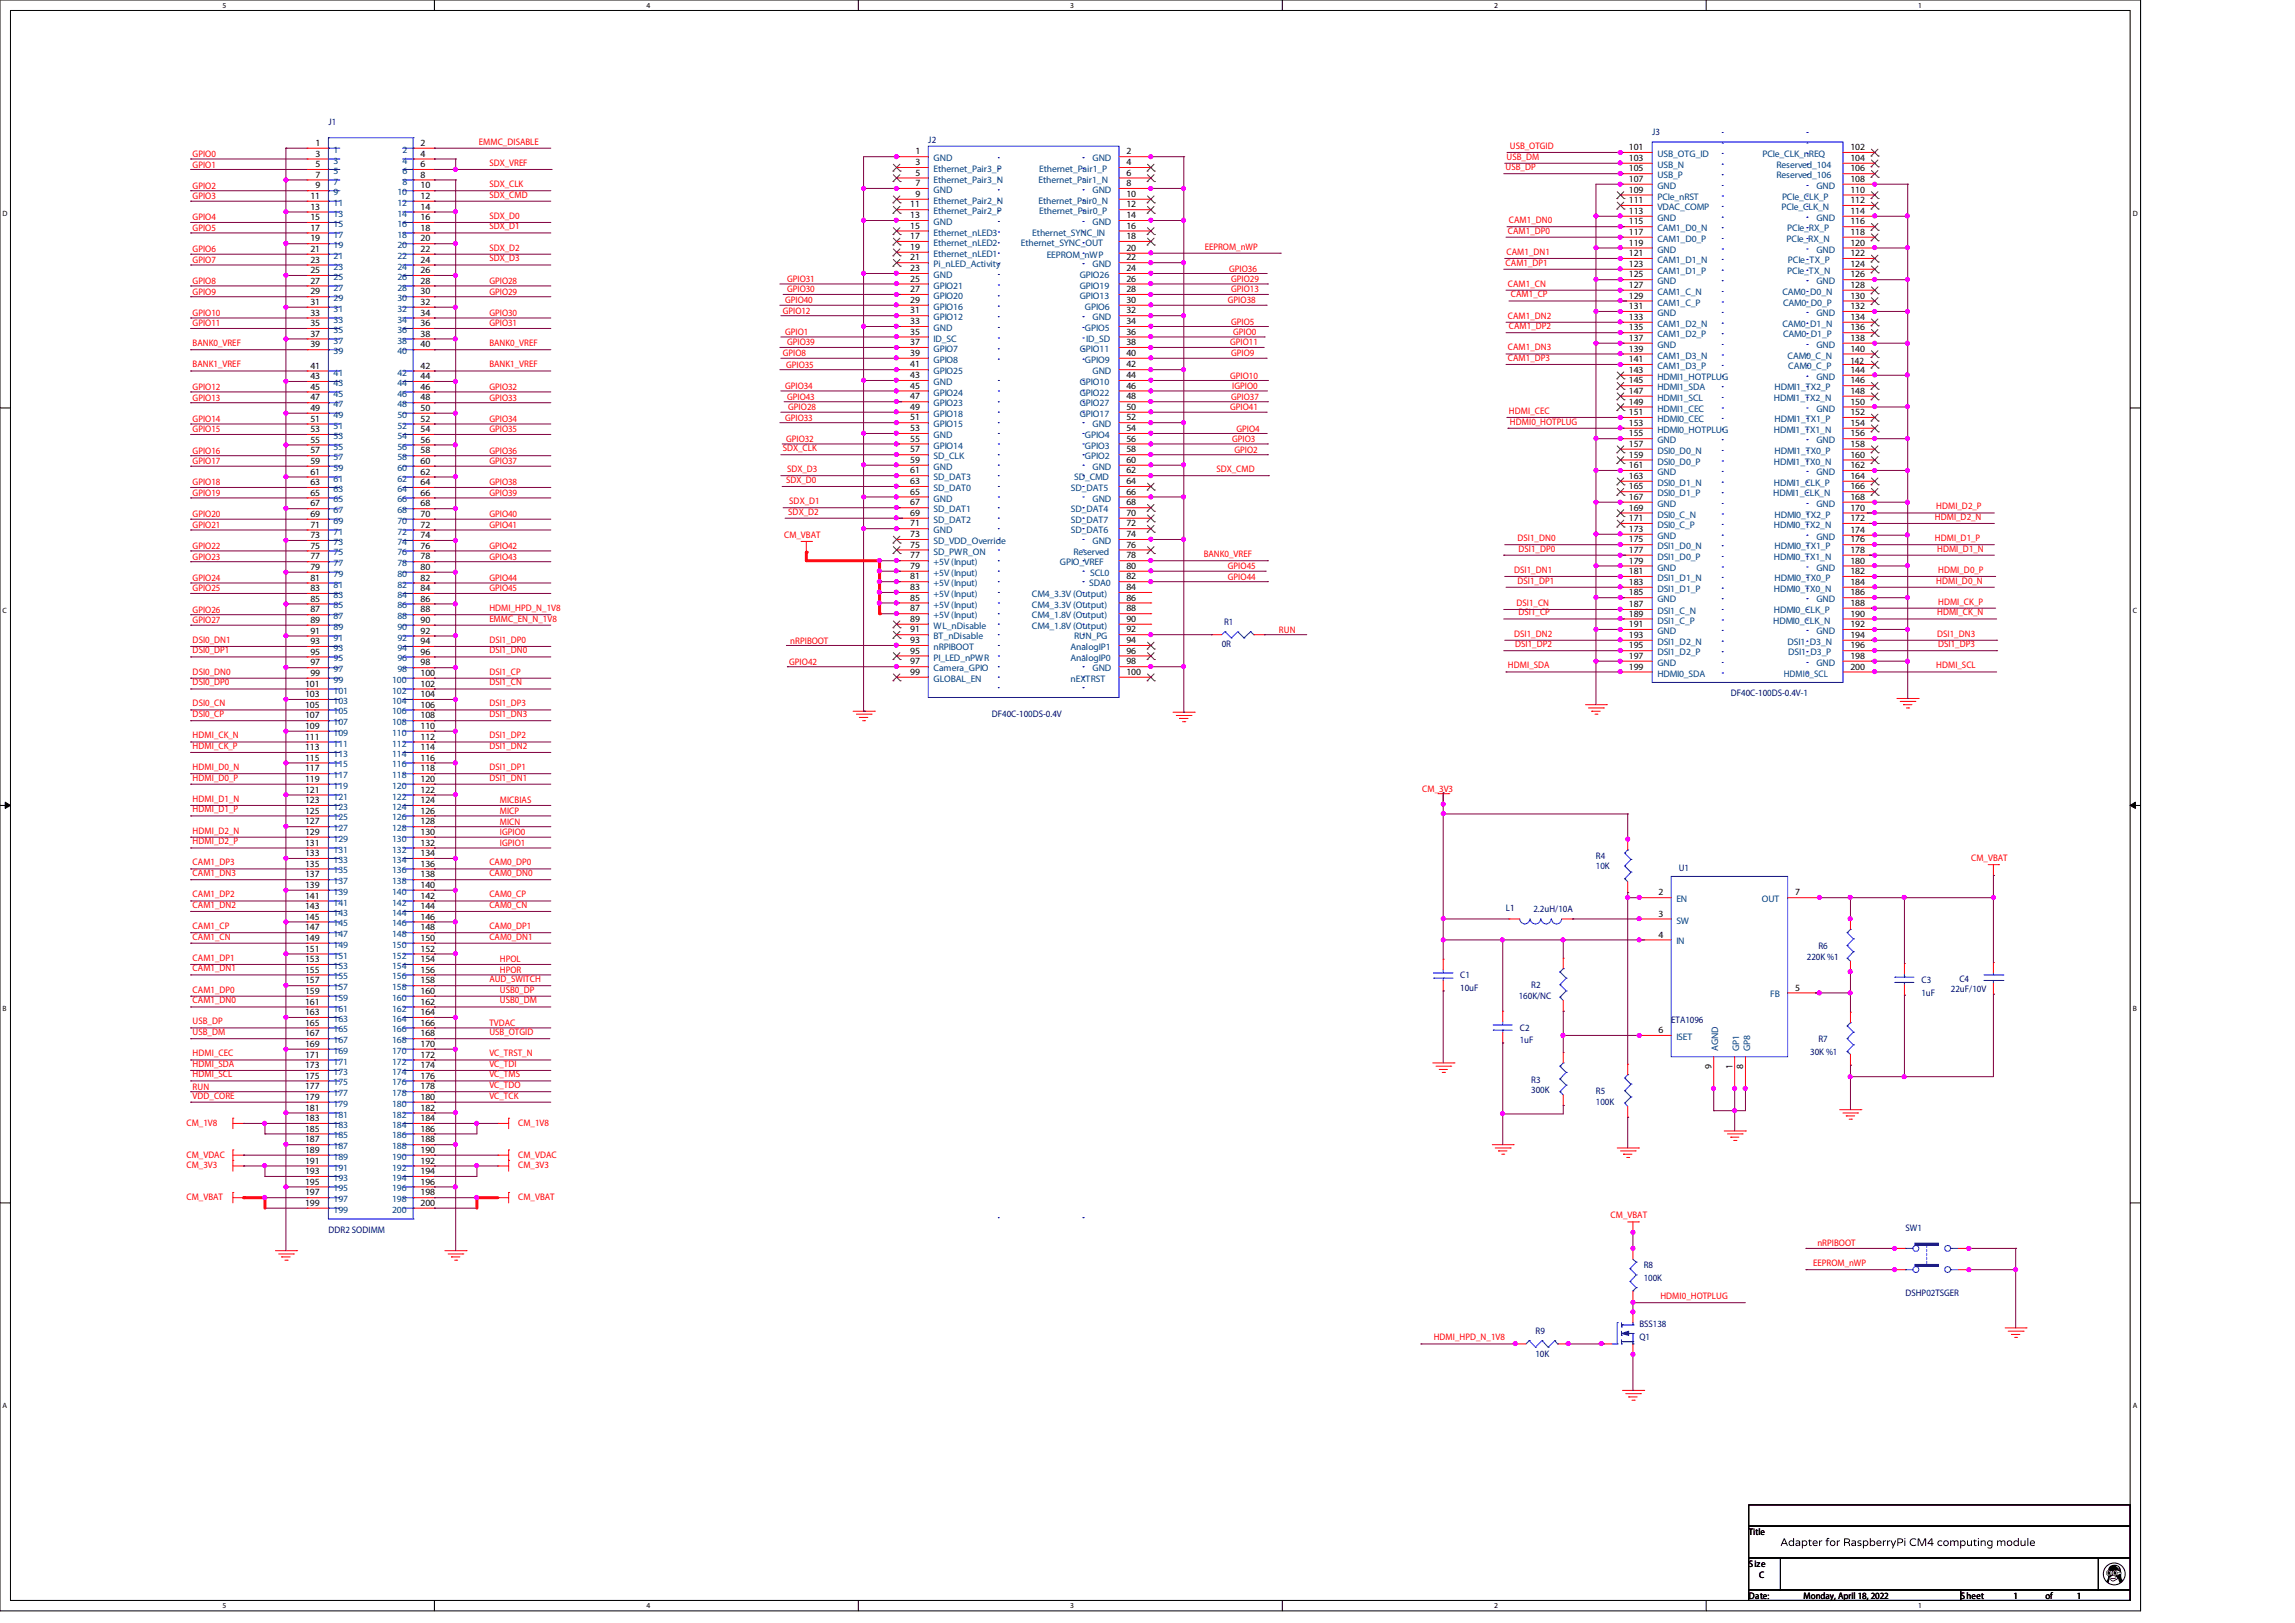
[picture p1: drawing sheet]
<svg xmlns="http://www.w3.org/2000/svg" width="297mm" height="210mm" viewBox="0 0 297 210" stroke-linecap="round" stroke-linejoin="round" font-family="sans-serif">
<defs><g id="words">
<g font-size="1.2" fill="#000080">
<text x="42.5" y="16.2">J1</text>
<text x="213.8" y="17.4">J3</text>
<text x="120.1" y="18.5">J2</text>
<text x="158.1" y="83.7">0R</text>
<text x="158.4" y="80.8">R1</text>
<text x="128.4" y="92.8">DF40C-100DS-0.4V</text>
<text x="224" y="90">DF40C-100DS-0.4V-1</text>
<text x="206.5" y="111.1">R4</text>
<text x="206.5" y="112.5">10K</text>
<text x="217.2" y="112.6">U1</text>
<text x="194.9" y="117.9">L1</text>
<text x="198.5" y="118">2.2uH/10A</text>
<text x="233.8" y="124.2">220K %1</text>
<text x="235.3" y="122.8">R6</text>
<text x="189" y="126.6">C1</text>
<text x="189" y="128.3">10uF</text>
<text x="196.5" y="129.2">160K/NC</text>
<text x="198.2" y="127.8">R2</text>
<text x="248.7" y="127.2">C3</text>
<text x="248.7" y="128.8">1uF</text>
<text x="252.5" y="128.4">22uF/10V</text>
<text x="253.6" y="127">C4</text>
<text x="196.7" y="133.3">C2</text>
<text x="196.7" y="135">1uF</text>
<text x="216.3" y="132.4">ETA1096</text>
<text x="234.3" y="136.5">30K %1</text>
<text x="235.3" y="134.9">R7</text>
<text x="198.2" y="140.1">R3</text>
<text x="198.2" y="141.4">300K</text>
<text x="206.5" y="141.6">R5</text>
<text x="206.5" y="143">100K</text>
<text x="42.5" y="159.6">DDR2 SODIMM</text>
<text x="246.6" y="159.3">SW1</text>
<text x="212.7" y="164.1">R8</text>
<text x="212.7" y="165.7">100K</text>
<text x="246.6" y="167.6">DSHP02TSGER</text>
<text x="198.7" y="172.6">R9</text>
<text x="212.2" y="173.4">Q1</text>
<text x="212.2" y="171.7">BSS138</text>
<text x="198.7" y="175.6">10K</text>
</g>
<g font-size="1.2" fill="#f00">
<text x="24.9" y="20.3">GPIO0</text>
<text x="24.9" y="21.7">GPIO1</text>
<text x="62" y="18.7">EMMC_DISABLE</text>
<text x="63.3" y="21.5">SDX_VREF</text>
<text x="194.9" y="22">USB_DP</text>
<text x="195" y="20.7">USB_DM</text>
<text x="195.4" y="19.3">USB_OTGID</text>
<text x="24.9" y="24.4">GPIO2</text>
<text x="24.9" y="25.8">GPIO3</text>
<text x="24.9" y="28.5">GPIO4</text>
<text x="24.9" y="29.9">GPIO5</text>
<text x="63.3" y="24.2">SDX_CLK</text>
<text x="63.3" y="25.6">SDX_CMD</text>
<text x="63.3" y="28.3">SDX_D0</text>
<text x="63.3" y="29.7">SDX_D1</text>
<text x="195.3" y="28.9">CAM1_DN0</text>
<text x="24.9" y="32.6">GPIO6</text>
<text x="24.9" y="34">GPIO7</text>
<text x="63.3" y="32.4">SDX_D2</text>
<text x="63.3" y="33.8">SDX_D3</text>
<text x="155.9" y="32.3">EEPROM_nWP</text>
<text x="159.1" y="35.1">GPIO36</text>
<text x="194.9" y="34.4">CAM1_DP1</text>
<text x="195" y="33">CAM1_DN1</text>
<text x="195.2" y="30.2">CAM1_DP0</text>
<text x="24.9" y="36.7">GPIO8</text>
<text x="24.9" y="38.1">GPIO9</text>
<text x="24.9" y="40.9">GPIO10</text>
<text x="63.3" y="36.7">GPIO28</text>
<text x="63.3" y="38.1">GPIO29</text>
<text x="63.3" y="40.9">GPIO30</text>
<text x="101.3" y="40.6">GPIO12</text>
<text x="101.6" y="39.2">GPIO40</text>
<text x="101.9" y="37.8">GPIO30</text>
<text x="101.9" y="36.5">GPIO31</text>
<text x="158.9" y="39.2">GPIO38</text>
<text x="159.3" y="42">GPIO5</text>
<text x="159.3" y="37.8">GPIO13</text>
<text x="159.3" y="36.5">GPIO29</text>
<text x="195.2" y="41.2">CAM1_DN2</text>
<text x="195.2" y="37.1">CAM1_CN</text>
<text x="195.5" y="38.5">CAM1_CP</text>
<text x="24.9" y="42.2">GPIO11</text>
<text x="24.9" y="44.8">BANK0_VREF</text>
<text x="24.9" y="47.5">BANK1_VREF</text>
<text x="63.3" y="42.2">GPIO31</text>
<text x="63.3" y="44.8">BANK0_VREF</text>
<text x="63.3" y="47.5">BANK1_VREF</text>
<text x="101.3" y="46.1">GPIO8</text>
<text x="101.6" y="43.3">GPIO1</text>
<text x="101.7" y="47.6">GPIO35</text>
<text x="101.9" y="44.7">GPIO39</text>
<text x="159.2" y="44.7">GPIO11</text>
<text x="159.3" y="46.1">GPIO9</text>
<text x="159.6" y="43.3">GPIO0</text>
<text x="195.2" y="46.7">CAM1_DP3</text>
<text x="195.2" y="45.3">CAM1_DN3</text>
<text x="195.3" y="42.6">CAM1_DP2</text>
<text x="24.9" y="50.5">GPIO12</text>
<text x="24.9" y="51.9">GPIO13</text>
<text x="63.3" y="50.5">GPIO32</text>
<text x="63.3" y="51.9">GPIO33</text>
<text x="101.6" y="50.3">GPIO34</text>
<text x="101.9" y="51.7">GPIO43</text>
<text x="102" y="53.1">GPIO28</text>
<text x="159.2" y="53.1">GPIO41</text>
<text x="159.2" y="49">GPIO10</text>
<text x="159.3" y="51.7">GPIO37</text>
<text x="159.5" y="50.3">IGPIO0</text>
<text x="195.3" y="53.6">HDMI_CEC</text>
<text x="24.9" y="54.6">GPIO14</text>
<text x="24.9" y="56">GPIO15</text>
<text x="24.9" y="58.7">GPIO16</text>
<text x="63.3" y="54.6">GPIO34</text>
<text x="63.3" y="56">GPIO35</text>
<text x="63.3" y="58.7">GPIO36</text>
<text x="101.3" y="58.4">SDX_CLK</text>
<text x="101.6" y="54.4">GPIO33</text>
<text x="101.7" y="57.2">GPIO32</text>
<text x="159.5" y="57.2">GPIO3</text>
<text x="159.8" y="58.6">GPIO2</text>
<text x="160" y="55.8">GPIO4</text>
<text x="195.4" y="54.9">HDMI0_HOTPLUG</text>
<text x="24.9" y="60.1">GPIO17</text>
<text x="24.9" y="62.8">GPIO18</text>
<text x="24.9" y="64.2">GPIO19</text>
<text x="63.3" y="60.1">GPIO37</text>
<text x="63.3" y="62.8">GPIO38</text>
<text x="63.3" y="64.2">GPIO39</text>
<text x="101.7" y="62.5">SDX_D0</text>
<text x="101.9" y="61.1">SDX_D3</text>
<text x="102.1" y="65.2">SDX_D1</text>
<text x="157.4" y="61.1">SDX_CMD</text>
<text x="250.6" y="65.9">HDMI_D2_P</text>
<text x="24.9" y="66.9">GPIO20</text>
<text x="24.9" y="68.3">GPIO21</text>
<text x="24.9" y="71">GPIO22</text>
<text x="63.3" y="66.9">GPIO40</text>
<text x="63.3" y="68.3">GPIO41</text>
<text x="63.3" y="71">GPIO42</text>
<text x="101.5" y="69.6">CM_VBAT</text>
<text x="102" y="66.6">SDX_D2</text>
<text x="196.4" y="70">DSI1_DN0</text>
<text x="196.5" y="71.4">DSI1_DP0</text>
<text x="250.4" y="70">HDMI_D1_P</text>
<text x="250.4" y="67.3">HDMI_D2_N</text>
<text x="250.7" y="71.4">HDMI_D1_N</text>
<text x="24.9" y="72.4">GPIO23</text>
<text x="24.9" y="75.2">GPIO24</text>
<text x="24.9" y="76.5">GPIO25</text>
<text x="63.3" y="72.4">GPIO43</text>
<text x="63.3" y="75.2">GPIO44</text>
<text x="63.3" y="76.5">GPIO45</text>
<text x="155.8" y="72.1">BANK0_VREF</text>
<text x="158.9" y="73.7">GPIO45</text>
<text x="158.9" y="75">GPIO44</text>
<text x="196" y="74.1">DSI1_DN1</text>
<text x="196.4" y="75.5">DSI1_DP1</text>
<text x="250.6" y="75.5">HDMI_D0_N</text>
<text x="250.8" y="74.1">HDMI_D0_P</text>
<text x="24.9" y="79.3">GPIO26</text>
<text x="24.9" y="80.6">GPIO27</text>
<text x="24.9" y="83.2">DSI0_DN1</text>
<text x="63.3" y="79.1">HDMI_HPD_N_1V8</text>
<text x="63.3" y="80.4">EMMC_EN_N_1V8</text>
<text x="63.3" y="83.2">DSI1_DP0</text>
<text x="102.3" y="83.3">nRPIBOOT</text>
<text x="165.5" y="81.9">RUN</text>
<text x="196" y="82.4">DSI1_DN2</text>
<text x="196.1" y="83.7">DSI1_DP2</text>
<text x="196.3" y="78.4">DSI1_CN</text>
<text x="196.5" y="79.6">DSI1_CP</text>
<text x="250.7" y="79.6">HDMI_CK_N</text>
<text x="250.7" y="82.4">DSI1_DN3</text>
<text x="250.8" y="78.2">HDMI_CK_P</text>
<text x="250.8" y="83.7">DSI1_DP3</text>
<text x="24.9" y="84.5">DSI0_DP1</text>
<text x="24.9" y="87.3">DSI0_DN0</text>
<text x="24.9" y="88.7">DSI0_DP0</text>
<text x="63.3" y="84.5">DSI1_DN0</text>
<text x="63.3" y="87.3">DSI1_CP</text>
<text x="63.3" y="88.7">DSI1_CN</text>
<text x="102.1" y="86">GPIO42</text>
<text x="195.2" y="86.5">HDMI_SDA</text>
<text x="250.6" y="86.5">HDMI_SCL</text>
<text x="24.9" y="91.4">DSI0_CN</text>
<text x="24.9" y="92.8">DSI0_CP</text>
<text x="24.9" y="95.5">HDMI_CK_N</text>
<text x="63.3" y="91.4">DSI1_DP3</text>
<text x="63.3" y="92.8">DSI1_DN3</text>
<text x="63.3" y="95.5">DSI1_DP2</text>
<text x="24.9" y="96.9">HDMI_CK_P</text>
<text x="24.9" y="99.7">HDMI_D0_N</text>
<text x="24.9" y="101">HDMI_D0_P</text>
<text x="63.3" y="96.9">DSI1_DN2</text>
<text x="63.3" y="99.7">DSI1_DP1</text>
<text x="63.3" y="101">DSI1_DN1</text>
<text x="24.9" y="103.8">HDMI_D1_N</text>
<text x="24.9" y="105.1">HDMI_D1_P</text>
<text x="24.9" y="107.9">HDMI_D2_N</text>
<text x="64.7" y="104">MICBIAS</text>
<text x="64.7" y="105.3">MICP</text>
<text x="64.7" y="106.7">MICN</text>
<text x="184.1" y="102.5">CM_3V3</text>
<text x="24.9" y="109.3">HDMI_D2_P</text>
<text x="24.9" y="112">CAM1_DP3</text>
<text x="24.9" y="113.4">CAM1_DN3</text>
<text x="63.3" y="112">CAM0_DP0</text>
<text x="63.3" y="113.4">CAM0_DN0</text>
<text x="64.7" y="108.1">IGPIO0</text>
<text x="64.7" y="109.5">IGPIO1</text>
<text x="255.1" y="111.4">CM_VBAT</text>
<text x="24.9" y="116.1">CAM1_DP2</text>
<text x="24.9" y="117.5">CAM1_DN2</text>
<text x="63.3" y="116.1">CAM0_CP</text>
<text x="63.3" y="117.5">CAM0_CN</text>
<text x="24.9" y="120.2">CAM1_CP</text>
<text x="24.9" y="121.6">CAM1_CN</text>
<text x="24.9" y="124.3">CAM1_DP1</text>
<text x="24.9" y="125.7">CAM1_DN1</text>
<text x="63.3" y="120.2">CAM0_DP1</text>
<text x="63.3" y="121.6">CAM0_DN1</text>
<text x="64.7" y="124.5">HPOL</text>
<text x="64.7" y="125.9">HPOR</text>
<text x="24.9" y="128.4">CAM1_DP0</text>
<text x="24.9" y="129.8">CAM1_DN0</text>
<text x="63.3" y="127.1">AUD_SWITCH</text>
<text x="64.7" y="128.4">USB0_DP</text>
<text x="64.7" y="129.8">USB0_DM</text>
<text x="24.9" y="132.5">USB_DP</text>
<text x="24.9" y="133.9">USB_DM</text>
<text x="24.9" y="136.7">HDMI_CEC</text>
<text x="63.3" y="132.8">TVDAC</text>
<text x="63.3" y="133.9">USB_OTGID</text>
<text x="63.3" y="136.7">VC_TRST_N</text>
<text x="24.9" y="138">HDMI_SDA</text>
<text x="24.9" y="141">RUN</text>
<text x="24.9" y="142.2">VDD_CORE</text>
<text x="24.9" y="139.4">HDMI_SCL</text>
<text x="63.3" y="138">VC_TDI</text>
<text x="63.3" y="139.4">VC_TMS</text>
<text x="63.3" y="140.8">VC_TDO</text>
<text x="63.3" y="142.2">VC_TCK</text>
<text x="24.1" y="145.7">CM_1V8</text>
<text x="24.1" y="149.8">CM_VDAC</text>
<text x="67.1" y="145.7">CM_1V8</text>
<text x="67.1" y="149.8">CM_VDAC</text>
<text x="24.1" y="155.3">CM_VBAT</text>
<text x="24.1" y="151.2">CM_3V3</text>
<text x="67.1" y="151.2">CM_3V3</text>
<text x="67.1" y="155.3">CM_VBAT</text>
<text x="208.4" y="157.6">CM_VBAT</text>
<text x="235.2" y="161.3">nRPIBOOT</text>
<text x="234.6" y="163.8">EEPROM_nWP</text>
<text x="185.5" y="173.4">HDMI_HPD_N_1V8</text>
<text x="214.9" y="168.1">HDMI0_HOTPLUG</text>
</g>
<g font-size="1.2">
<text x="40.9" y="18.9">1</text>
<text x="40.9" y="20.3">3</text>
<text x="40.9" y="21.6">5</text>
<text x="40.9" y="23">7</text>
<text x="54.4" y="18.9">2</text>
<text x="54.4" y="20.3">4</text>
<text x="54.4" y="21.6">6</text>
<text x="54.4" y="23">8</text>
<text x="118.5" y="20">1</text>
<text x="118.5" y="21.4">3</text>
<text x="118.5" y="22.7">5</text>
<text x="145.8" y="22.7">6</text>
<text x="145.8" y="20">2</text>
<text x="145.8" y="21.4">4</text>
<text x="210.8" y="19.4">101</text>
<text x="210.8" y="20.8">103</text>
<text x="210.8" y="22.2">105</text>
<text x="210.8" y="23.5">107</text>
<text x="239.5" y="23.5">108</text>
<text x="239.5" y="20.8">104</text>
<text x="239.5" y="22.2">106</text>
<text x="239.5" y="19.4">102</text>
<text x="40.2" y="25.7">11</text>
<text x="40.2" y="27.1">13</text>
<text x="40.2" y="28.5">15</text>
<text x="40.2" y="29.8">17</text>
<text x="40.9" y="24.4">9</text>
<text x="54.4" y="24.4">10</text>
<text x="54.4" y="25.7">12</text>
<text x="54.4" y="27.1">14</text>
<text x="54.4" y="28.5">16</text>
<text x="54.4" y="29.8">18</text>
<text x="117.8" y="26.8">11</text>
<text x="117.8" y="28.2">13</text>
<text x="117.8" y="29.6">15</text>
<text x="118.5" y="24.1">7</text>
<text x="118.5" y="25.5">9</text>
<text x="145.8" y="25.5">10</text>
<text x="145.8" y="24.1">8</text>
<text x="145.8" y="28.2">14</text>
<text x="145.8" y="29.6">16</text>
<text x="145.8" y="26.8">12</text>
<text x="210.8" y="24.9">109</text>
<text x="210.8" y="26.3">111</text>
<text x="210.8" y="27.7">113</text>
<text x="210.8" y="29">115</text>
<text x="239.5" y="27.7">114</text>
<text x="239.5" y="26.3">112</text>
<text x="239.5" y="29">116</text>
<text x="239.5" y="24.9">110</text>
<text x="40.2" y="31.2">19</text>
<text x="40.2" y="32.6">21</text>
<text x="40.2" y="34">23</text>
<text x="40.2" y="35.3">25</text>
<text x="54.4" y="31.2">20</text>
<text x="54.4" y="32.6">22</text>
<text x="54.4" y="34">24</text>
<text x="54.4" y="35.3">26</text>
<text x="117.8" y="35.1">23</text>
<text x="117.8" y="30.9">17</text>
<text x="117.8" y="32.3">19</text>
<text x="117.8" y="33.7">21</text>
<text x="145.8" y="35.1">24</text>
<text x="145.8" y="33.7">22</text>
<text x="145.8" y="30.9">18</text>
<text x="145.8" y="32.5">20</text>
<text x="210.8" y="30.4">117</text>
<text x="210.8" y="31.8">119</text>
<text x="210.8" y="33.1">121</text>
<text x="210.8" y="34.5">123</text>
<text x="210.8" y="35.9">125</text>
<text x="239.5" y="33.1">122</text>
<text x="239.5" y="30.4">118</text>
<text x="239.5" y="31.8">120</text>
<text x="239.5" y="35.9">126</text>
<text x="239.5" y="34.5">124</text>
<text x="40.2" y="36.7">27</text>
<text x="40.2" y="38.1">29</text>
<text x="40.2" y="39.5">31</text>
<text x="40.2" y="40.9">33</text>
<text x="54.4" y="36.7">28</text>
<text x="54.4" y="38.1">30</text>
<text x="54.4" y="39.5">32</text>
<text x="54.4" y="40.9">34</text>
<text x="117.8" y="36.4">25</text>
<text x="117.8" y="37.8">27</text>
<text x="117.8" y="39.2">29</text>
<text x="117.8" y="40.6">31</text>
<text x="117.8" y="42">33</text>
<text x="145.8" y="36.4">26</text>
<text x="145.8" y="37.8">28</text>
<text x="145.8" y="40.6">32</text>
<text x="145.8" y="39.2">30</text>
<text x="145.8" y="42">34</text>
<text x="210.8" y="37.3">127</text>
<text x="210.8" y="38.7">129</text>
<text x="210.8" y="40">131</text>
<text x="210.8" y="41.4">133</text>
<text x="239.5" y="40">132</text>
<text x="239.5" y="38.7">130</text>
<text x="239.5" y="37.3">128</text>
<text x="239.5" y="41.4">134</text>
<text x="40.2" y="42.2">35</text>
<text x="40.2" y="43.6">37</text>
<text x="40.2" y="45">39</text>
<text x="40.2" y="47.7">41</text>
<text x="54.4" y="42.2">36</text>
<text x="54.4" y="43.6">38</text>
<text x="54.4" y="45">40</text>
<text x="54.4" y="47.7">42</text>
<text x="117.8" y="43.3">35</text>
<text x="117.8" y="47.5">41</text>
<text x="117.8" y="44.7">37</text>
<text x="117.8" y="46.1">39</text>
<text x="145.8" y="44.7">38</text>
<text x="145.8" y="43.3">36</text>
<text x="145.8" y="47.5">42</text>
<text x="145.8" y="46.1">40</text>
<text x="210.8" y="42.8">135</text>
<text x="210.8" y="44.1">137</text>
<text x="210.8" y="45.5">139</text>
<text x="210.8" y="46.9">141</text>
<text x="239.5" y="44.1">138</text>
<text x="239.5" y="45.5">140</text>
<text x="239.5" y="42.8">136</text>
<text x="239.5" y="47.1">142</text>
<text x="40.2" y="49.1">43</text>
<text x="40.2" y="50.4">45</text>
<text x="40.2" y="51.8">47</text>
<text x="40.2" y="53.2">49</text>
<text x="54.4" y="49.1">44</text>
<text x="54.4" y="50.4">46</text>
<text x="54.4" y="51.8">48</text>
<text x="54.4" y="53.2">50</text>
<text x="117.8" y="48.9">43</text>
<text x="117.8" y="50.3">45</text>
<text x="117.8" y="51.7">47</text>
<text x="117.8" y="53">49</text>
<text x="145.8" y="48.9">44</text>
<text x="145.8" y="50.3">46</text>
<text x="145.8" y="51.7">48</text>
<text x="145.8" y="53">50</text>
<text x="210.8" y="48.3">143</text>
<text x="210.8" y="51">147</text>
<text x="210.8" y="52.4">149</text>
<text x="210.8" y="53.7">151</text>
<text x="210.8" y="49.6">145</text>
<text x="239.5" y="51">148</text>
<text x="239.5" y="48.3">144</text>
<text x="239.5" y="52.4">150</text>
<text x="239.5" y="49.6">146</text>
<text x="239.5" y="53.7">152</text>
<text x="40.2" y="54.6">51</text>
<text x="40.2" y="55.9">53</text>
<text x="40.2" y="57.3">55</text>
<text x="40.2" y="58.7">57</text>
<text x="54.4" y="54.6">52</text>
<text x="54.4" y="55.9">54</text>
<text x="54.4" y="57.3">56</text>
<text x="54.4" y="58.7">58</text>
<text x="117.8" y="54.4">51</text>
<text x="117.8" y="55.8">53</text>
<text x="117.8" y="57.1">55</text>
<text x="117.8" y="59.9">59</text>
<text x="117.8" y="58.5">57</text>
<text x="145.8" y="54.4">52</text>
<text x="145.8" y="59.9">60</text>
<text x="145.8" y="55.8">54</text>
<text x="145.8" y="57.1">56</text>
<text x="145.8" y="58.5">58</text>
<text x="210.8" y="55.1">153</text>
<text x="210.8" y="56.5">155</text>
<text x="210.8" y="57.8">157</text>
<text x="210.8" y="59.2">159</text>
<text x="239.5" y="55.1">154</text>
<text x="239.5" y="59.2">160</text>
<text x="239.5" y="56.5">156</text>
<text x="239.5" y="57.8">158</text>
<text x="40.2" y="60">59</text>
<text x="40.2" y="61.4">61</text>
<text x="40.2" y="62.8">63</text>
<text x="40.2" y="64.1">65</text>
<text x="40.2" y="65.5">67</text>
<text x="54.4" y="60">60</text>
<text x="54.4" y="61.4">62</text>
<text x="54.4" y="62.8">64</text>
<text x="54.4" y="64.1">66</text>
<text x="54.4" y="65.5">68</text>
<text x="117.8" y="61.3">61</text>
<text x="117.8" y="62.7">63</text>
<text x="117.8" y="64">65</text>
<text x="117.8" y="65.4">67</text>
<text x="145.8" y="64">66</text>
<text x="145.8" y="62.7">64</text>
<text x="145.8" y="65.4">68</text>
<text x="145.8" y="61.3">62</text>
<text x="210.8" y="60.6">161</text>
<text x="210.8" y="62">163</text>
<text x="210.8" y="63.3">165</text>
<text x="210.8" y="64.7">167</text>
<text x="239.5" y="60.6">162</text>
<text x="239.5" y="64.7">168</text>
<text x="239.5" y="63.3">166</text>
<text x="239.5" y="62">164</text>
<text x="40.2" y="66.9">69</text>
<text x="40.2" y="68.3">71</text>
<text x="40.2" y="69.6">73</text>
<text x="40.2" y="71">75</text>
<text x="54.4" y="66.9">70</text>
<text x="54.4" y="68.3">72</text>
<text x="54.4" y="69.6">74</text>
<text x="54.4" y="71">76</text>
<text x="117.8" y="66.8">69</text>
<text x="117.8" y="68.1">71</text>
<text x="117.8" y="70.9">75</text>
<text x="117.8" y="69.5">73</text>
<text x="145.8" y="69.5">74</text>
<text x="145.8" y="66.8">70</text>
<text x="145.8" y="68.1">72</text>
<text x="145.8" y="70.9">76</text>
<text x="210.8" y="66.1">169</text>
<text x="210.8" y="67.4">171</text>
<text x="210.8" y="68.8">173</text>
<text x="210.8" y="70.2">175</text>
<text x="210.8" y="71.5">177</text>
<text x="239.5" y="67.4">172</text>
<text x="239.5" y="71.5">178</text>
<text x="239.5" y="69">174</text>
<text x="239.5" y="66.1">170</text>
<text x="239.5" y="70.2">176</text>
<text x="40.2" y="72.4">77</text>
<text x="40.2" y="73.7">79</text>
<text x="40.2" y="75.1">81</text>
<text x="40.2" y="76.5">83</text>
<text x="40.2" y="77.8">85</text>
<text x="54.4" y="72.4">78</text>
<text x="54.4" y="73.7">80</text>
<text x="54.4" y="75.1">82</text>
<text x="54.4" y="76.5">84</text>
<text x="54.4" y="77.8">86</text>
<text x="117.8" y="72.3">77</text>
<text x="117.8" y="73.6">79</text>
<text x="117.8" y="75">81</text>
<text x="117.8" y="76.4">83</text>
<text x="117.8" y="77.7">85</text>
<text x="145.8" y="72.3">78</text>
<text x="145.8" y="76.4">84</text>
<text x="145.8" y="77.7">86</text>
<text x="145.8" y="73.6">80</text>
<text x="145.8" y="75">82</text>
<text x="210.8" y="72.9">179</text>
<text x="210.8" y="74.3">181</text>
<text x="210.8" y="75.7">183</text>
<text x="210.8" y="77">185</text>
<text x="239.5" y="75.7">184</text>
<text x="239.5" y="72.9">180</text>
<text x="239.5" y="77">186</text>
<text x="239.5" y="74.3">182</text>
<text x="40.2" y="79.2">87</text>
<text x="40.2" y="80.6">89</text>
<text x="40.2" y="82">91</text>
<text x="40.2" y="83.4">93</text>
<text x="54.4" y="79.2">88</text>
<text x="54.4" y="80.6">90</text>
<text x="54.4" y="82">92</text>
<text x="54.4" y="83.4">94</text>
<text x="117.8" y="79.1">87</text>
<text x="117.8" y="81.8">91</text>
<text x="117.8" y="83.2">93</text>
<text x="117.8" y="80.5">89</text>
<text x="145.8" y="83.2">94</text>
<text x="145.8" y="81.8">92</text>
<text x="145.8" y="79.1">88</text>
<text x="145.8" y="80.5">90</text>
<text x="210.8" y="78.6">187</text>
<text x="210.8" y="79.8">189</text>
<text x="210.8" y="81.2">191</text>
<text x="210.8" y="82.5">193</text>
<text x="210.8" y="83.9">195</text>
<text x="239.5" y="83.9">196</text>
<text x="239.5" y="81.2">192</text>
<text x="239.5" y="79.8">190</text>
<text x="239.5" y="82.5">194</text>
<text x="239.5" y="78.4">188</text>
<text x="39.5" y="88.9">101</text>
<text x="40.2" y="84.7">95</text>
<text x="40.2" y="86.1">97</text>
<text x="40.2" y="87.5">99</text>
<text x="54.4" y="84.7">96</text>
<text x="54.4" y="86.1">98</text>
<text x="54.4" y="87.5">100</text>
<text x="54.4" y="88.9">102</text>
<text x="117.8" y="86">97</text>
<text x="117.8" y="87.3">99</text>
<text x="117.8" y="84.6">95</text>
<text x="145.8" y="84.6">96</text>
<text x="145.8" y="87.3">100</text>
<text x="145.8" y="86">98</text>
<text x="210.8" y="85.3">197</text>
<text x="210.8" y="86.7">199</text>
<text x="239.5" y="85.3">198</text>
<text x="239.5" y="86.7">200</text>
<text x="39.5" y="90.2">103</text>
<text x="39.5" y="91.6">105</text>
<text x="39.5" y="93">107</text>
<text x="39.5" y="94.3">109</text>
<text x="39.5" y="95.7">111</text>
<text x="54.4" y="90.2">104</text>
<text x="54.4" y="91.6">106</text>
<text x="54.4" y="93">108</text>
<text x="54.4" y="94.3">110</text>
<text x="54.4" y="95.7">112</text>
<text x="39.5" y="97.1">113</text>
<text x="39.5" y="98.4">115</text>
<text x="39.5" y="99.8">117</text>
<text x="39.5" y="101.2">119</text>
<text x="54.4" y="97.1">114</text>
<text x="54.4" y="98.4">116</text>
<text x="54.4" y="99.8">118</text>
<text x="54.4" y="101.2">120</text>
<text x="39.5" y="102.6">121</text>
<text x="39.5" y="103.9">123</text>
<text x="39.5" y="105.3">125</text>
<text x="39.5" y="106.7">127</text>
<text x="54.4" y="102.6">122</text>
<text x="54.4" y="103.9">124</text>
<text x="54.4" y="105.3">126</text>
<text x="54.4" y="106.7">128</text>
<text x="39.5" y="108">129</text>
<text x="39.5" y="109.4">131</text>
<text x="39.5" y="110.8">133</text>
<text x="39.5" y="112.1">135</text>
<text x="39.5" y="113.5">137</text>
<text x="54.4" y="108">130</text>
<text x="54.4" y="109.4">132</text>
<text x="54.4" y="110.8">134</text>
<text x="54.4" y="112.1">136</text>
<text x="54.4" y="113.5">138</text>
<text x="39.5" y="114.9">139</text>
<text x="39.5" y="116.3">141</text>
<text x="39.5" y="117.6">143</text>
<text x="39.5" y="119">145</text>
<text x="54.4" y="114.9">140</text>
<text x="54.4" y="116.3">142</text>
<text x="54.4" y="117.6">144</text>
<text x="54.4" y="119">146</text>
<text x="214.6" y="115.9">2</text>
<text x="214.6" y="118.6">3</text>
<text x="232.3" y="115.9">7</text>
<text x="39.5" y="120.4">147</text>
<text x="39.5" y="121.7">149</text>
<text x="39.5" y="123.1">151</text>
<text x="39.5" y="124.5">153</text>
<text x="39.5" y="125.9">155</text>
<text x="54.4" y="120.4">148</text>
<text x="54.4" y="121.7">150</text>
<text x="54.4" y="123.1">152</text>
<text x="54.4" y="124.5">154</text>
<text x="54.4" y="125.9">156</text>
<text x="214.6" y="121.3">4</text>
<text x="39.5" y="127.3">157</text>
<text x="39.5" y="128.6">159</text>
<text x="39.5" y="130">161</text>
<text x="39.5" y="131.4">163</text>
<text x="54.4" y="127.3">158</text>
<text x="54.4" y="128.6">160</text>
<text x="54.4" y="130">162</text>
<text x="54.4" y="131.4">164</text>
<text x="232.3" y="128.2">5</text>
<text x="39.5" y="132.7">165</text>
<text x="39.5" y="134.1">167</text>
<text x="39.5" y="135.5">169</text>
<text x="39.5" y="136.9">171</text>
<text x="54.4" y="132.7">166</text>
<text x="54.4" y="134.1">168</text>
<text x="54.4" y="135.5">170</text>
<text x="54.4" y="136.9">172</text>
<text x="214.6" y="133.7">6</text>
<text x="39.5" y="138.2">173</text>
<text x="39.5" y="139.6">175</text>
<text x="39.5" y="141">177</text>
<text x="39.5" y="142.3">179</text>
<text x="39.5" y="143.7">181</text>
<text x="54.4" y="138.2">174</text>
<text x="54.4" y="139.6">176</text>
<text x="54.4" y="141">178</text>
<text x="54.4" y="142.3">180</text>
<text x="54.4" y="143.7">182</text>
<text x="221.5" y="138.4" transform="rotate(-90 221.5 138.4)">9</text>
<text x="224.2" y="138.4" transform="rotate(-90 224.2 138.4)">1</text>
<text x="225.6" y="138.4" transform="rotate(-90 225.6 138.4)">8</text>
<text x="39.5" y="145.1">183</text>
<text x="39.5" y="146.4">185</text>
<text x="39.5" y="147.8">187</text>
<text x="39.5" y="149.2">189</text>
<text x="54.4" y="145.1">184</text>
<text x="54.4" y="146.4">186</text>
<text x="54.4" y="147.8">188</text>
<text x="54.4" y="149.2">190</text>
<text x="39.5" y="150.6">191</text>
<text x="39.5" y="151.9">193</text>
<text x="39.5" y="153.3">195</text>
<text x="39.5" y="154.7">197</text>
<text x="54.4" y="150.6">192</text>
<text x="54.4" y="151.9">194</text>
<text x="54.4" y="153.3">196</text>
<text x="54.4" y="154.7">198</text>
<text x="39.5" y="156">199</text>
<text x="54.4" y="156">200</text>
<text x="226.3" y="198.6">Title</text>
<text x="226.3" y="202.7">Size</text>
<text x="226.3" y="206.9">Date:</text>
<text x="227.7" y="204.1">C</text>
<text x="233.4" y="206.9">Monday, April 18, 2022</text>
<text x="253.7" y="206.9">Sheet</text>
<text x="260.6" y="206.9">1</text>
<text x="264.7" y="206.9">of</text>
<text x="268.8" y="206.9">1</text>
</g>
<g font-size="1.2" fill="#004080">
<text x="43.2" y="19.8">1</text>
<text x="43.2" y="21.2">3</text>
<text x="43.2" y="22.5">5</text>
<text x="43.2" y="23.9">7</text>
<text x="52.1" y="19.8">2</text>
<text x="52.1" y="21.2">4</text>
<text x="52.1" y="22.5">6</text>
<text x="52.1" y="23.9">8</text>
<text x="120.8" y="20.9">GND</text>
<text x="120.8" y="22.3">Ethernet_Pair3_P</text>
<text x="120.8" y="23.6">Ethernet_Pair3_N</text>
<text x="134.4" y="23.6">Ethernet_Pair1_N</text>
<text x="134.5" y="22.3">Ethernet_Pair1_P</text>
<text x="141.4" y="20.9">GND</text>
<text x="214.5" y="20.3">USB_OTG_ID</text>
<text x="214.5" y="21.7">USB_N</text>
<text x="214.5" y="23.1">USB_P</text>
<text x="228.1" y="20.3">PCIe_CLK_nREQ</text>
<text x="229.9" y="21.7">Reserved_104</text>
<text x="229.9" y="23.1">Reserved_106</text>
<text x="43.2" y="25.3">9</text>
<text x="43.2" y="26.6">11</text>
<text x="43.2" y="28">13</text>
<text x="43.2" y="29.4">15</text>
<text x="51.4" y="25.3">10</text>
<text x="51.4" y="26.6">12</text>
<text x="51.4" y="28">14</text>
<text x="51.4" y="29.4">16</text>
<text x="120.8" y="25">GND</text>
<text x="120.8" y="26.4">Ethernet_Pair2_N</text>
<text x="120.8" y="27.7">Ethernet_Pair2_P</text>
<text x="120.8" y="29.1">GND</text>
<text x="134.4" y="26.4">Ethernet_Pair0_N</text>
<text x="134.5" y="27.7">Ethernet_Pair0_P</text>
<text x="141.4" y="25">GND</text>
<text x="141.4" y="29.1">GND</text>
<text x="214.5" y="24.4">GND</text>
<text x="214.5" y="25.8">PCIe_nRST</text>
<text x="214.5" y="27.2">VDAC_COMP</text>
<text x="214.5" y="28.6">GND</text>
<text x="214.5" y="29.9">CAM1_D0_N</text>
<text x="230.5" y="27.2">PCIe_CLK_N</text>
<text x="230.6" y="25.8">PCIe_CLK_P</text>
<text x="231.3" y="29.9">PCIe_RX_P</text>
<text x="235.1" y="24.4">GND</text>
<text x="235.1" y="28.6">GND</text>
<text x="43.2" y="30.7">17</text>
<text x="43.2" y="32.1">19</text>
<text x="43.2" y="33.5">21</text>
<text x="43.2" y="34.9">23</text>
<text x="51.4" y="30.7">18</text>
<text x="51.4" y="32.1">20</text>
<text x="51.4" y="33.5">22</text>
<text x="51.4" y="34.9">24</text>
<text x="120.8" y="30.5">Ethernet_nLED3</text>
<text x="120.8" y="31.8">Ethernet_nLED2</text>
<text x="120.8" y="33.2">Ethernet_nLED1</text>
<text x="120.8" y="34.6">Pi_nLED_Activity</text>
<text x="120.8" y="36">GND</text>
<text x="132.1" y="31.8">Ethernet_SYNC_OUT</text>
<text x="133.6" y="30.5">Ethernet_SYNC_IN</text>
<text x="135.5" y="33.4">EEPROM_nWP</text>
<text x="139.7" y="36">GPIO26</text>
<text x="141.4" y="34.6">GND</text>
<text x="214.5" y="31.3">CAM1_D0_P</text>
<text x="214.5" y="32.7">GND</text>
<text x="214.5" y="34">CAM1_D1_N</text>
<text x="214.5" y="35.4">CAM1_D1_P</text>
<text x="231.2" y="31.3">PCIe_RX_N</text>
<text x="231.3" y="35.4">PCIe_TX_N</text>
<text x="231.4" y="34">PCIe_TX_P</text>
<text x="235.1" y="32.7">GND</text>
<text x="43.2" y="36.2">25</text>
<text x="43.2" y="37.6">27</text>
<text x="43.2" y="39">29</text>
<text x="43.2" y="40.3">31</text>
<text x="43.2" y="41.7">33</text>
<text x="51.4" y="36.2">26</text>
<text x="51.4" y="37.6">28</text>
<text x="51.4" y="39">30</text>
<text x="51.4" y="40.3">32</text>
<text x="51.4" y="41.7">34</text>
<text x="120.8" y="37.3">GPIO21</text>
<text x="120.8" y="38.7">GPIO20</text>
<text x="120.8" y="40.1">GPIO16</text>
<text x="120.8" y="41.4">GPIO12</text>
<text x="139.7" y="37.3">GPIO19</text>
<text x="139.7" y="38.7">GPIO13</text>
<text x="140.4" y="40.1">GPIO6</text>
<text x="141.4" y="41.4">GND</text>
<text x="214.5" y="36.8">GND</text>
<text x="214.5" y="38.1">CAM1_C_N</text>
<text x="214.5" y="39.5">CAM1_C_P</text>
<text x="214.5" y="40.9">GND</text>
<text x="230.7" y="38.1">CAM0_D0_N</text>
<text x="230.8" y="39.5">CAM0_D0_P</text>
<text x="235.1" y="36.8">GND</text>
<text x="235.1" y="40.9">GND</text>
<text x="43.2" y="43.1">35</text>
<text x="43.2" y="44.4">37</text>
<text x="43.2" y="45.8">39</text>
<text x="51.4" y="43.1">36</text>
<text x="51.4" y="44.4">38</text>
<text x="51.4" y="45.8">40</text>
<text x="120.8" y="42.8">GND</text>
<text x="120.8" y="44.2">ID_SC</text>
<text x="120.8" y="45.6">GPIO7</text>
<text x="120.8" y="46.9">GPIO8</text>
<text x="139.7" y="45.6">GPIO11</text>
<text x="140.4" y="42.8">GPIO5</text>
<text x="140.4" y="46.9">GPIO9</text>
<text x="140.6" y="44.2">ID_SD</text>
<text x="214.5" y="42.3">CAM1_D2_N</text>
<text x="214.5" y="43.6">CAM1_D2_P</text>
<text x="214.5" y="45">GND</text>
<text x="214.5" y="46.4">CAM1_D3_N</text>
<text x="214.5" y="47.8">CAM1_D3_P</text>
<text x="230.7" y="42.3">CAM0_D1_N</text>
<text x="230.8" y="43.6">CAM0_D1_P</text>
<text x="231.3" y="46.4">CAM0_C_N</text>
<text x="231.4" y="47.8">CAM0_C_P</text>
<text x="235.1" y="45">GND</text>
<text x="43.2" y="48.6">41</text>
<text x="43.2" y="50">43</text>
<text x="43.2" y="51.3">45</text>
<text x="43.2" y="52.7">47</text>
<text x="51.4" y="48.6">42</text>
<text x="51.4" y="50">44</text>
<text x="51.4" y="51.3">46</text>
<text x="51.4" y="52.7">48</text>
<text x="120.8" y="48.4">GPIO25</text>
<text x="120.8" y="49.8">GND</text>
<text x="120.8" y="51.2">GPIO24</text>
<text x="120.8" y="52.6">GPIO23</text>
<text x="120.8" y="53.9">GPIO18</text>
<text x="139.7" y="49.8">GPIO10</text>
<text x="139.7" y="51.2">GPIO22</text>
<text x="139.7" y="52.6">GPIO27</text>
<text x="139.7" y="53.9">GPIO17</text>
<text x="141.4" y="48.4">GND</text>
<text x="214.5" y="49.1">HDMI1_HOTPLUG</text>
<text x="214.5" y="50.5">HDMI1_SDA</text>
<text x="214.5" y="51.9">HDMI1_SCL</text>
<text x="214.5" y="53.3">HDMI1_CEC</text>
<text x="229.6" y="51.9">HDMI1_TX2_N</text>
<text x="229.7" y="50.5">HDMI1_TX2_P</text>
<text x="235.1" y="49.1">GND</text>
<text x="235.1" y="53.3">GND</text>
<text x="43.2" y="54.1">49</text>
<text x="43.2" y="55.5">51</text>
<text x="43.2" y="56.8">53</text>
<text x="43.2" y="58.2">55</text>
<text x="43.2" y="59.6">57</text>
<text x="51.4" y="54.1">50</text>
<text x="51.4" y="55.5">52</text>
<text x="51.4" y="56.8">54</text>
<text x="51.4" y="58.2">56</text>
<text x="51.4" y="59.6">58</text>
<text x="120.8" y="55.3">GPIO15</text>
<text x="120.8" y="56.7">GND</text>
<text x="120.8" y="58">GPIO14</text>
<text x="120.8" y="59.4">SD_CLK</text>
<text x="140.4" y="56.7">GPIO4</text>
<text x="140.4" y="58">GPIO3</text>
<text x="140.4" y="59.4">GPIO2</text>
<text x="141.4" y="55.3">GND</text>
<text x="214.5" y="54.6">HDMI0_CEC</text>
<text x="214.5" y="56">HDMI0_HOTPLUG</text>
<text x="214.5" y="57.4">GND</text>
<text x="214.5" y="58.7">DSI0_D0_N</text>
<text x="229.6" y="56">HDMI1_TX1_N</text>
<text x="229.7" y="54.6">HDMI1_TX1_P</text>
<text x="229.7" y="58.7">HDMI1_TX0_P</text>
<text x="235.1" y="57.4">GND</text>
<text x="43.2" y="60.9">59</text>
<text x="43.2" y="62.3">61</text>
<text x="43.2" y="63.7">63</text>
<text x="43.2" y="65">65</text>
<text x="51.4" y="60.9">60</text>
<text x="51.4" y="62.3">62</text>
<text x="51.4" y="63.7">64</text>
<text x="51.4" y="65">66</text>
<text x="120.8" y="60.8">GND</text>
<text x="120.8" y="62.1">SD_DAT3</text>
<text x="120.8" y="63.5">SD_DAT0</text>
<text x="120.8" y="64.9">GND</text>
<text x="138.6" y="63.5">SD_DAT5</text>
<text x="139" y="62.1">SD_CMD</text>
<text x="141.4" y="60.8">GND</text>
<text x="141.4" y="64.9">GND</text>
<text x="214.5" y="60.1">DSI0_D0_P</text>
<text x="214.5" y="61.5">GND</text>
<text x="214.5" y="62.9">DSI0_D1_N</text>
<text x="214.5" y="64.2">DSI0_D1_P</text>
<text x="214.5" y="65.6">GND</text>
<text x="229.5" y="64.2">HDMI1_CLK_N</text>
<text x="229.6" y="60.1">HDMI1_TX0_N</text>
<text x="229.6" y="62.9">HDMI1_CLK_P</text>
<text x="235.1" y="61.5">GND</text>
<text x="235.1" y="65.6">GND</text>
<text x="43.2" y="66.4">67</text>
<text x="43.2" y="67.8">69</text>
<text x="43.2" y="69.2">71</text>
<text x="43.2" y="70.5">73</text>
<text x="43.2" y="71.9">75</text>
<text x="51.4" y="66.4">68</text>
<text x="51.4" y="67.8">70</text>
<text x="51.4" y="69.2">72</text>
<text x="51.4" y="70.5">74</text>
<text x="51.4" y="71.9">76</text>
<text x="120.8" y="66.3">SD_DAT1</text>
<text x="120.8" y="67.6">SD_DAT2</text>
<text x="120.8" y="69">GND</text>
<text x="120.8" y="70.4">SD_VDD_Override</text>
<text x="120.8" y="71.8">SD_PWR_ON</text>
<text x="138.6" y="66.3">SD_DAT4</text>
<text x="138.6" y="67.6">SD_DAT7</text>
<text x="138.6" y="69">SD_DAT6</text>
<text x="138.9" y="71.8">Reserved</text>
<text x="141.4" y="70.4">GND</text>
<text x="214.5" y="67">DSI0_C_N</text>
<text x="214.5" y="68.3">DSI0_C_P</text>
<text x="214.5" y="69.7">GND</text>
<text x="214.5" y="71.1">DSI1_D0_N</text>
<text x="229.6" y="68.3">HDMI0_TX2_N</text>
<text x="229.7" y="67">HDMI0_TX2_P</text>
<text x="229.7" y="71.1">HDMI0_TX1_P</text>
<text x="235.1" y="69.8">GND</text>
<text x="43.2" y="73.3">77</text>
<text x="43.2" y="74.6">79</text>
<text x="43.2" y="76">81</text>
<text x="43.2" y="77.4">83</text>
<text x="51.4" y="73.3">78</text>
<text x="51.4" y="74.6">80</text>
<text x="51.4" y="76">82</text>
<text x="51.4" y="77.4">84</text>
<text x="120.8" y="73.2">+5V (Input)</text>
<text x="120.8" y="74.5">+5V (Input)</text>
<text x="120.8" y="75.9">+5V (Input)</text>
<text x="120.8" y="77.3">+5V (Input)</text>
<text x="133.6" y="77.3">CM4_3.3V (Output)</text>
<text x="137.2" y="73.2">GPIO_VREF</text>
<text x="141" y="75.9">SDA0</text>
<text x="141.1" y="74.5">SCL0</text>
<text x="214.5" y="72.4">DSI1_D0_P</text>
<text x="214.5" y="73.8">GND</text>
<text x="214.5" y="75.2">DSI1_D1_N</text>
<text x="214.5" y="76.6">DSI1_D1_P</text>
<text x="214.5" y="77.9">GND</text>
<text x="229.6" y="72.4">HDMI0_TX1_N</text>
<text x="229.6" y="76.6">HDMI0_TX0_N</text>
<text x="229.7" y="75.2">HDMI0_TX0_P</text>
<text x="235.1" y="73.8">GND</text>
<text x="235.1" y="77.9">GND</text>
<text x="43.2" y="78.7">85</text>
<text x="43.2" y="80.1">87</text>
<text x="43.2" y="81.5">89</text>
<text x="43.2" y="82.9">91</text>
<text x="51.4" y="78.7">86</text>
<text x="51.4" y="80.1">88</text>
<text x="51.4" y="81.5">90</text>
<text x="51.4" y="82.9">92</text>
<text x="120.8" y="78.6">+5V (Input)</text>
<text x="120.8" y="80">+5V (Input)</text>
<text x="120.8" y="81.4">WL_nDisable</text>
<text x="120.8" y="82.7">BT_nDisable</text>
<text x="133.6" y="78.6">CM4_3.3V (Output)</text>
<text x="133.6" y="80">CM4_1.8V (Output)</text>
<text x="133.6" y="81.4">CM4_1.8V (Output)</text>
<text x="139" y="82.7">RUN_PG</text>
<text x="214.5" y="79.5">DSI1_C_N</text>
<text x="214.5" y="80.7">DSI1_C_P</text>
<text x="214.5" y="82">GND</text>
<text x="214.5" y="83.4">DSI1_D2_N</text>
<text x="229.5" y="80.7">HDMI0_CLK_N</text>
<text x="229.6" y="79.3">HDMI0_CLK_P</text>
<text x="231.3" y="83.4">DSI1_D3_N</text>
<text x="235.1" y="82">GND</text>
<text x="43.2" y="84.2">93</text>
<text x="43.2" y="85.6">95</text>
<text x="43.2" y="87">97</text>
<text x="43.2" y="88.3">99</text>
<text x="43.2" y="89.7">101</text>
<text x="50.8" y="88.3">100</text>
<text x="50.8" y="89.7">102</text>
<text x="51.4" y="84.2">94</text>
<text x="51.4" y="85.6">96</text>
<text x="51.4" y="87">98</text>
<text x="120.8" y="84.1">nRPIBOOT</text>
<text x="120.8" y="85.5">PI_LED_nPWR</text>
<text x="120.8" y="86.9">Camera_GPIO</text>
<text x="120.8" y="88.2">GLOBAL_EN</text>
<text x="138.6" y="84.1">AnalogIP1</text>
<text x="138.6" y="85.5">AnalogIP0</text>
<text x="138.6" y="88.2">nEXTRST</text>
<text x="141.4" y="86.9">GND</text>
<text x="214.5" y="84.8">DSI1_D2_P</text>
<text x="214.5" y="86.1">GND</text>
<text x="214.5" y="87.5">HDMI0_SDA</text>
<text x="230.8" y="87.5">HDMI0_SCL</text>
<text x="231.4" y="84.8">DSI1_D3_P</text>
<text x="235.1" y="86.1">GND</text>
<text x="43.2" y="91.1">103</text>
<text x="43.2" y="92.5">105</text>
<text x="43.2" y="93.9">107</text>
<text x="43.2" y="95.2">109</text>
<text x="50.8" y="91.1">104</text>
<text x="50.8" y="92.5">106</text>
<text x="50.8" y="93.9">108</text>
<text x="50.8" y="95.2">110</text>
<text x="43.2" y="96.6">111</text>
<text x="43.2" y="98">113</text>
<text x="43.2" y="99.3">115</text>
<text x="43.2" y="100.7">117</text>
<text x="50.8" y="96.6">112</text>
<text x="50.8" y="98">114</text>
<text x="50.8" y="99.3">116</text>
<text x="50.8" y="100.7">118</text>
<text x="43.2" y="102.1">119</text>
<text x="43.2" y="103.5">121</text>
<text x="43.2" y="104.8">123</text>
<text x="43.2" y="106.2">125</text>
<text x="43.2" y="107.6">127</text>
<text x="50.8" y="102.1">120</text>
<text x="50.8" y="103.5">122</text>
<text x="50.8" y="104.8">124</text>
<text x="50.8" y="106.2">126</text>
<text x="50.8" y="107.6">128</text>
<text x="43.2" y="108.9">129</text>
<text x="43.2" y="110.3">131</text>
<text x="43.2" y="111.7">133</text>
<text x="43.2" y="113">135</text>
<text x="50.8" y="108.9">130</text>
<text x="50.8" y="110.3">132</text>
<text x="50.8" y="111.7">134</text>
<text x="50.8" y="113">136</text>
<text x="43.2" y="114.4">137</text>
<text x="43.2" y="115.8">139</text>
<text x="43.2" y="117.2">141</text>
<text x="43.2" y="118.5">143</text>
<text x="43.2" y="119.9">145</text>
<text x="50.8" y="114.4">138</text>
<text x="50.8" y="115.8">140</text>
<text x="50.8" y="117.2">142</text>
<text x="50.8" y="118.5">144</text>
<text x="50.8" y="119.9">146</text>
<text x="217" y="116.8">EN</text>
<text x="217" y="119.5">SW</text>
<text x="228" y="116.8">OUT</text>
<text x="43.2" y="121.3">147</text>
<text x="43.2" y="122.6">149</text>
<text x="43.2" y="124">151</text>
<text x="43.2" y="125.4">153</text>
<text x="50.8" y="121.3">148</text>
<text x="50.8" y="122.6">150</text>
<text x="50.8" y="124">152</text>
<text x="50.8" y="125.4">154</text>
<text x="217" y="122.2">IN</text>
<text x="43.2" y="126.7">155</text>
<text x="43.2" y="128.1">157</text>
<text x="43.2" y="129.5">159</text>
<text x="43.2" y="130.9">161</text>
<text x="50.8" y="126.7">156</text>
<text x="50.8" y="128.1">158</text>
<text x="50.8" y="129.5">160</text>
<text x="50.8" y="130.9">162</text>
<text x="229.1" y="129.1">FB</text>
<text x="43.2" y="132.2">163</text>
<text x="43.2" y="133.6">165</text>
<text x="43.2" y="135">167</text>
<text x="43.2" y="136.4">169</text>
<text x="43.2" y="137.8">171</text>
<text x="50.8" y="132.2">164</text>
<text x="50.8" y="133.6">166</text>
<text x="50.8" y="135">168</text>
<text x="50.8" y="136.4">170</text>
<text x="50.8" y="137.8">172</text>
<text x="217" y="134.6">ISET</text>
<text x="222.4" y="136.1" transform="rotate(-90 222.4 136.1)">AGND</text>
<text x="225.1" y="136.1" transform="rotate(-90 225.1 136.1)">GP1</text>
<text x="226.5" y="136.1" transform="rotate(-90 226.5 136.1)">GP8</text>
<text x="43.2" y="139.1">173</text>
<text x="43.2" y="140.5">175</text>
<text x="43.2" y="141.9">177</text>
<text x="43.2" y="143.2">179</text>
<text x="50.8" y="139.1">174</text>
<text x="50.8" y="140.5">176</text>
<text x="50.8" y="141.9">178</text>
<text x="50.8" y="143.2">180</text>
<text x="43.2" y="144.6">181</text>
<text x="43.2" y="146">183</text>
<text x="43.2" y="147.3">185</text>
<text x="43.2" y="148.7">187</text>
<text x="50.8" y="144.6">182</text>
<text x="50.8" y="146">184</text>
<text x="50.8" y="147.3">186</text>
<text x="50.8" y="148.7">188</text>
<text x="43.2" y="150.1">189</text>
<text x="43.2" y="151.5">191</text>
<text x="43.2" y="152.8">193</text>
<text x="43.2" y="154.2">195</text>
<text x="43.2" y="155.6">197</text>
<text x="50.8" y="150.1">190</text>
<text x="50.8" y="151.5">192</text>
<text x="50.8" y="152.8">194</text>
<text x="50.8" y="154.2">196</text>
<text x="50.8" y="155.6">198</text>
<text x="43.2" y="156.9">199</text>
<text x="50.8" y="156.9">200</text>
</g>
<g font-size="1">
<text x="28.8" y="1">5</text>
<text x="83.7" y="1">4</text>
<text x="138.5" y="1">3</text>
<text x="193.4" y="1">2</text>
<text x="248.2" y="1">1</text>
<text x=".3" y="27.9">D</text>
<text x="276" y="27.9">D</text>
<text x=".3" y="79.4">C</text>
<text x="276" y="79.4">C</text>
<text x=".3" y="130.8">B</text>
<text x="276" y="130.8">B</text>
<text x=".3" y="182.2">A</text>
<text x="276" y="182.2">A</text>
<text x="28.8" y="208.1">5</text>
<text x="83.7" y="208.1">4</text>
<text x="138.5" y="208.1">3</text>
<text x="193.4" y="208.1">2</text>
<text x="248.2" y="208.1">1</text>
</g>
</g></defs>
<!-- layer: Layer 1 -->
<path d="M0 0h277v208.4h-277zM1.4 1.4h274.3v205.7h-274.3z" fill="none" stroke="#000" stroke-width=".13"/>
<g fill="#fff">
<path d="M28.8 .1h.5v1.1h-.5z"/>
<path d="M28.8 207.2h.5v1.1h-.5z"/>
</g>
<path d="M56.2 0v1.4M56.2 207.1v1.3" fill="none" stroke="#000" stroke-width=".13"/>
<g fill="#fff">
<path d="M83.7 .1h.5v1.1h-.5z"/>
<path d="M83.7 207.2h.5v1.1h-.5z"/>
</g>
<path d="M111.1 0v1.4M111.1 207.1v1.3" fill="none" stroke="#000" stroke-width=".13"/>
<g fill="#fff">
<path d="M138.5 .1h.6v1.1h-.6z"/>
<path d="M138.5 207.2h.6v1.1h-.6z"/>
</g>
<path d="M165.9 0v1.4M165.9 207.1v1.3" fill="none" stroke="#000" stroke-width=".13"/>
<g fill="#fff">
<path d="M193.4 .1h.5v1.1h-.5z"/>
<path d="M193.4 207.2h.5v1.1h-.5z"/>
</g>
<path d="M220.8 0v1.4M220.8 207.1v1.3" fill="none" stroke="#000" stroke-width=".13"/>
<g fill="#fff">
<path d="M248.2 .1h.6v1.1h-.6z"/>
<path d="M248.2 207.2h.6v1.1h-.6z"/>
<path d="M.3 27.1h.8v1.1h-.8z"/>
<path d="M276 27.1h.7v1.1h-.7z"/>
<path d="M.3 78.5h.8v1.1h-.8z"/>
<path d="M276 78.5h.7v1.1h-.7z"/>
</g>
<path d="M0 52.8h1.4M275.7 52.8h1.3" fill="none" stroke="#000" stroke-width=".13"/>
<g fill="#fff">
<path d="M.3 129.9h.7v1.1h-.7z"/>
<path d="M276 129.9h.6v1.1h-.6z"/>
</g>
<path d="M0 104.2h1.4M.7 103.8l.7 .4-.7 .4zM275.7 104.2h1.3M275.7 104.2l.7-.4v.8z" fill="none" stroke="#000" stroke-width=".13"/>
<path d="M.7 103.8l.7 .4-.7 .4zM275.7 104.2l.7-.4v.8z" fill="#000"/>
<g fill="#fff">
<path d="M.3 181.4h.7v1.1h-.7z"/>
<path d="M276 181.4h.6v1.1h-.6z"/>
</g>
<path d="M0 155.7h1.4M275.7 155.7h1.3M226.3 194.7h49.4v2.8h-49.4zM226.3 197.5h49.4v4.1h-49.4zM226.3 201.6h4.1v4.1h-4.1zM226.3 205.7h27.4v1.4h-27.4zM230.4 201.6h41.2v4.1h-41.2zM253.7 205.7h22v1.4h-22zM271.6 201.6h4.1v4.1h-4.1z" fill="none" stroke="#000" stroke-width=".13"/>
<g fill="none" stroke="#f00" stroke-width=".13">
<path d="M116 20.3h.1M116 21.7h.1M116 23h.1M116 24.4h.1M116 25.8h.1M116 27.1h.1M116 28.5h.1M116 29.9h.1M116 31.2h.1M116 32.6h.1M116 34h.1M116 35.4h.1"/>
<path d="M116 36.7h.1M116 38.1h.1M116 39.5h.1M116 20.3h4.1M116 21.7h4.1M116 23h4.1M116 24.4h4.1M116 25.8h4.1M116 27.1h4.1M116 28.5h4.1M116 29.9h4.1M116 31.2h4.1"/>
<path d="M116 32.6h4.1M116 34h4.1M116 35.4h4.1M116 36.7h4.1M116 38.1h4.1M116 39.5h4.1M144.8 20.3h4.1M144.8 21.7h4.1M144.8 23h4.1M144.8 24.4h4.1M144.8 25.8h4.1M144.8 27.1h4.1"/>
<path d="M144.8 28.5h4.1M144.8 29.9h4.1M144.8 31.2h4.1M144.8 32.8h4.1M144.8 34h4.1M144.8 35.4h4.1M144.8 36.7h4.1M144.8 38.1h4.1M144.8 39.5h4.1M148.9 20.3h.1M148.9 21.7h.1M148.9 23h.1"/>
<path d="M148.9 24.4h.1M148.9 25.8h.1M148.9 27.1h.1M148.9 28.5h.1M148.9 29.9h.1M148.9 31.2h.1M148.9 32.8h.1M148.9 34h.1M148.9 35.4h.1M148.9 36.7h.1M148.9 38.1h.1M148.9 39.5h.1"/>
<path d="M116 40.9h.1M116 42.2h.1M116 43.6h.1M116 45h.1M116 46.4h.1M116 47.8h.1M116 49.2h.1M116 50.6h.1M116 52h.1M116 53.3h.1M116 54.7h.1M116 56.1h.1"/>
<path d="M116 57.4h.1M116 58.8h.1M116 40.9h4.1M116 42.2h4.1M116 43.6h4.1M116 45h4.1M116 46.4h4.1M116 47.8h4.1M116 49.2h4.1M116 50.6h4.1M116 52h4.1M116 53.3h4.1"/>
<path d="M116 54.7h4.1M116 56.1h4.1M116 57.4h4.1M116 58.8h4.1M144.8 40.9h4.1M144.8 42.2h4.1M144.8 43.6h4.1M144.8 45h4.1M144.8 46.4h4.1M144.8 47.8h4.1M144.8 49.2h4.1M144.8 50.6h4.1"/>
<path d="M144.8 52h4.1M144.8 53.3h4.1M144.8 54.7h4.1M144.8 56.1h4.1M144.8 57.4h4.1M144.8 58.8h4.1M148.9 40.9h.1M148.9 42.2h.1M148.9 43.6h.1M148.9 45h.1M148.9 46.4h.1M148.9 47.8h.1"/>
<path d="M148.9 49.2h.1M148.9 50.6h.1M148.9 52h.1M148.9 53.3h.1M148.9 54.7h.1M148.9 56.1h.1M148.9 57.4h.1M148.9 58.8h.1M103.7 70.1h1.3M104.4 71.5h.1M104.4 70.1v1.4M105 70.1h.1"/>
<path d="M116 60.2h.1M116 61.6h.1M116 62.9h.1M116 64.3h.1M116 65.7h.1M116 67.1h.1M116 68.4h.1M116 69.8h.1M116 71.2h.1M116 72.6h.1M116 73.9h.1M116 75.3h.1"/>
<path d="M116 76.7h.1M116 78h.1M116 79.4h.1M116 60.2h4.1M116 61.6h4.1M116 62.9h4.1M116 64.3h4.1M116 65.7h4.1M116 67.1h4.1M116 68.4h4.1M116 69.8h4.1M116 71.2h4.1"/>
<path d="M116 72.6h4.1M116 73.9h4.1M116 75.3h4.1M116 76.7h4.1M116 78h4.1M116 79.4h4.1M144.8 60.2h4.1M144.8 61.6h4.1M144.8 62.9h4.1M144.8 64.3h4.1M144.8 65.7h4.1M144.8 67.1h4.1"/>
<path d="M144.8 68.4h4.1M144.8 69.8h4.1M144.8 71.2h4.1M144.8 72.6h4.1M144.8 73.9h4.1M144.8 75.3h4.1M144.8 76.7h4.1M144.8 78h4.1M144.8 79.4h4.1M148.9 60.2h.1M148.9 61.6h.1M148.9 62.9h.1"/>
<path d="M148.9 64.3h.1M148.9 65.7h.1M148.9 67.1h.1M148.9 68.4h.1M148.9 69.8h.1M148.9 71.2h.1M148.9 72.6h.1M148.9 73.9h.1M148.9 75.3h.1M148.9 76.7h.1M148.9 78h.1M148.9 79.4h.1"/>
<path d="M110.4 92h2.8M110.8 92.4h1.9M111.2 92.8h1.1M111.2 92.8h.1M111.6 93.3h.3M111.9 93.3h.1M112.7 92.4h.1M113.2 92h.1M116 80.8h.1M116 82.1h.1M116 83.5h.1M116 84.9h.1"/>
<path d="M116 86.3h.1M116 87.6h.1M116 80.8h4.1M116 82.1h4.1M116 83.5h4.1M116 84.9h4.1M116 86.3h4.1M116 87.6h4.1M144.8 80.8h4.1M144.8 82.1h4.1M144.8 83.5h4.1M144.8 84.9h4.1"/>
<path d="M144.8 86.3h4.1M144.8 87.6h4.1M148.9 80.8h.1M148.9 82.1h.1M148.9 83.5h.1M148.9 84.9h.1M148.9 86.3h.1M148.9 87.6h.1M151.8 92.2h2.8M152.2 92.6h1.9M152.7 93h.1M152.7 93h1.1"/>
<path d="M153 93.4h.3M153.3 93.4h.1M154.1 92.6h.1M154.6 92.2h.1M156.8 82.1h1.3M156.8 82.1h.1M162.3 82.1h1.3M163.6 82.1h.1M205.2 91.2h2.7M205.6 91.6h1.9M206 92h.1M206 92h1.1"/>
<path d="M206.4 92.4h.3M206.7 92.4h.1M207.5 91.6h.1M207.9 91.2h.1M245.5 90.4h2.7M245.9 90.8h1.9M246.3 91.2h.1M246.3 91.2h1.1M246.7 91.6h.3M247 91.6h.1M247.8 90.8h.1M248.2 90.4h.1"/>
<path d="M186.1 102.7h1.4M186.8 104.1h.1M186.8 102.7v1.4M187.5 102.7h.1M210.7 115.5h.1M210.7 108.6h.1M210.7 108.6v1.4M210.7 114.1v1.4M239.5 118.9h.1M239.5 118.9v1.4M257.3 111.9h1.4M258 113.3h.1"/>
<path d="M258 111.9v1.4M258.7 111.9h.1M185.4 137.5h2.8M185.8 138h1.9M186.3 138.4h.1M186.3 138.4h1M186.6 138.8h.3M186.9 138.8h.1M187.7 138h.1M188.2 137.5h.1M194.5 135h.1M194.5 130.9h.1"/>
<path d="M194.5 130.9v1.3M194.5 133.6v1.4M202.3 130.9h.1M202.3 124h.1M202.3 124v1.3M202.3 129.5v1.4M239.5 125.8h.1M239.5 124.4v1.4M258 124.5h.1M258 128.7h.1M258 124.5v1.4M258 127.3v1.4"/>
<path d="M30.1 154.3h.1M30.1 144.7h.1M30.1 148.8h.1M30.1 150.2h.1M30.1 155h1.4M30.1 144.7v1.3M30.1 148.8v2.8M30.1 154.3v1.4M30.1 145.4h1.4M30.1 149.5h1.4M30.1 150.9h1.4M31.5 155h.1"/>
<path d="M31.5 145.4h.1M31.5 149.5h.1M31.5 150.9h.1M64.4 155h1.4M64.4 145.4h1.4M64.4 149.5h1.4M64.4 150.9h1.4M64.4 145.4h.1M64.4 149.5h.1M64.4 150.9h.1M64.4 155h.1M65.8 144.7h.1"/>
<path d="M65.8 148.8h.1M65.8 150.2h.1M65.8 154.3h.1M65.8 144.7v1.3M65.8 148.8v2.8M65.8 154.3v1.4M193.1 148.1h2.7M193.5 148.5h2M193.9 148.9h.1M193.9 148.9h1.1M194.4 149.4h.2M194.6 149.4h.1"/>
<path d="M195.5 148.5h.1M195.8 148.1h.1M209.3 148.5h2.7M209.7 148.9h1.9M210.1 149.4h.1M210.1 149.4h1.1M210.5 149.8h.3M210.7 158.1h1.3M210.8 149.8h.1M211.3 159.5h.1M211.3 158.1v1.4M211.6 148.9h.1"/>
<path d="M212 148.5h.1M212 158.1h.1M223.1 146.3h2.8M223.6 146.7h1.9M224 147.2h.1M224 147.2h1M224.4 147.6h.3M224.7 147.6h.1M225.5 146.7h.1M225.9 146.3h.1M238.1 143.6h2.7M238.5 144h1.9"/>
<path d="M238.9 144.4h.1M238.9 144.4h1.1M239.3 144.8h.3M239.6 144.8h.1M240.4 144h.1M240.8 143.6h.1M35.6 161.8h2.8M36.1 162.3h1.9M36.4 162.6h.1M36.4 162.6h1.1M36.9 163.1h.3M37.2 163.1h.1"/>
<path d="M38 162.3h.1M38.4 161.8h.1M57.6 161.8h2.7M58 162.3h1.9M58.4 162.6h.1M58.4 162.6h1.1M58.8 163.1h.3M59.1 163.1h.1M59.9 162.3h.1M60.3 161.8h.1M210 179.9h2.7M212.7 179.9h.1"/>
<path d="M259.5 171.8h2.7M259.9 172.3h1.9M260.3 172.7h.1M260.3 172.7h1.1M260.7 173.1h.3M261 173.1h.1M261.8 172.3h.1M262.2 171.8h.1M210.4 180.3h1.9M210.8 180.8h.1M210.8 180.8h1.1M211.2 181.2h.3"/>
<path d="M211.5 181.2h.1M212.3 180.3h.1"/>
</g>
<g fill="none" stroke="#00f" stroke-width=".13">
<path d="M120.1 18.9h24.7v71.4h-24.7zM129.2 20.4h.1M129.2 21.8h.1M129.2 23.2h.1M129.2 24.6h.1M129.2 25.9h.1M129.2 27.3h.1M129.2 28.7h.1M129.2 30h.1M129.2 31.4h.1M129.2 32.8h.1M129.2 34.1h.1"/>
<path d="M129.2 35.5h.1M129.2 36.9h.1M129.2 38.3h.1M129.2 39.6h.1M140.2 20.4h.1M140.2 21.8h.1M140.2 23.2h.1M140.2 24.6h.1M140.2 25.9h.1M140.2 27.3h.1M140.2 28.7h.1M140.2 30h.1"/>
<path d="M140.2 31.4h.1M140.2 32.8h.1M140.2 34.1h.1M129.2 41h.1M129.2 42.4h.1M129.2 43.7h.1M129.2 45.1h.1M129.2 46.5h.1M129.2 49.2h.1M129.2 50.6h.1M129.2 52h.1M129.2 53.3h.1"/>
<path d="M129.2 54.7h.1M129.2 56.1h.1M129.2 57.4h.1M129.2 58.8h.1M140.2 41h.1M140.2 42.4h.1M140.2 43.7h.1M140.2 45.1h.1M140.2 46.5h.1M140.2 49.2h.1M140.2 50.6h.1M140.2 52h.1"/>
<path d="M140.2 53.3h.1M140.2 54.7h.1M140.2 56.1h.1M140.2 57.4h.1M140.2 58.8h.1M129.2 60.2h.1M129.2 61.6h.1M129.2 62.9h.1M129.2 64.3h.1M129.2 65.7h.1M129.2 67.1h.1M129.2 68.4h.1"/>
<path d="M129.2 69.8h.1M129.2 71.2h.1M129.2 72.6h.1M129.2 73.9h.1M129.2 75.3h.1M129.2 76.7h.1M129.2 78h.1M129.2 79.4h.1M140.2 60.2h.1M140.2 61.6h.1M140.2 62.9h.1M140.2 64.3h.1"/>
<path d="M140.2 65.7h.1M140.2 67.1h.1M140.2 68.4h.1M140.2 69.8h.1M140.2 71.2h.1M140.2 72.6h.1M140.2 73.9h.1M140.2 75.3h.1M140.2 76.7h.1M140.2 78h.1M140.2 79.4h.1M129.2 80.8h.1"/>
<path d="M129.2 82.1h.1M129.2 83.5h.1M129.2 84.9h.1M129.2 86.3h.1M129.2 87.6h.1M129.2 89h.1M140.2 80.8h.1M140.2 82.1h.1M140.2 83.5h.1M140.2 84.9h.1M140.2 86.3h.1M140.2 87.6h.1"/>
<path d="M140.2 89h.1M158.5 81.7l-.4 .4M158.5 81.7h.1M158.5 81.7l.8 .8M159.3 82.6h.1M160.2 81.7l-.9 .9M160.2 81.7h.1M160.2 81.7l.8 .8M161 82.6h.1M161.8 81.7l-.8 .9M161.8 81.7h.1M161.8 81.7l.5 .4"/>
<path d="M162.3 82.1h.1M210.3 113.7h.1M210.3 112.1h.1M210.3 110.4h.1M210.3 113.7l.4 .4M210.3 112.1l.8 .8M210.3 110.4l.8 .8M210.7 110l-.4 .4M210.7 110h.1M211.1 112.9l-.8 .8M211.1 111.2l-.8 .9M211.1 112.9h.1"/>
<path d="M211.1 111.2h.1M193.3 132.6h.1M193.3 133.3h.1M193.3 132.6h2.4M193.3 133.3h2.4M194.5 133.3h.1M194.5 132.6h.1M194.5 132.2v.4M194.5 133.3v.3M201.9 129h.1M201.9 127.4h.1M201.9 125.8h.1"/>
<path d="M201.9 129l.4 .5M201.9 127.4l.8 .8M201.9 125.8l.8 .8M202.3 125.3l-.4 .5M202.3 125.3h.1M202.7 128.2l-.8 .8M202.7 126.6l-.8 .8M202.7 128.2h.1M202.7 126.6h.1M239.1 124h.1M239.1 122.3h.1M239.1 120.7h.1"/>
<path d="M239.1 124l.4 .4M239.1 122.3l.8 .8M239.1 120.7l.8 .8M239.5 120.3l-.4 .4M239.5 120.3h.1M239.9 123.1l-.8 .9M239.9 121.5l-.8 .8M239.9 123.1h.1M239.9 121.5h.1M256.8 126.9h2.4M256.8 126.2h2.4M258 126.2h.1"/>
<path d="M258 126.9h.1M258 125.9v.3M258 126.9v.4M259.2 126.9h.1M259.2 126.2h.1M129.2 157.6h.1M140.2 157.6h.1M208.6 173.9h.7M209.3 173.9h.1M209.3 171.2h.1M209.3 171.2v2.7M209.8 171.4h.1"/>
<path d="M209.8 173.9h.1M209.8 173.6h1.5M209.8 173.4v.5M209.8 171.4h1.5M210 171.4h.1M210.5 172.6h.8M211.2 173.6h.1M211.3 171.4h.1M211.3 172.6h.1M211.3 173.9h.1M211.3 173.6h.1M211.3 171.2v.2"/>
<path d="M211.3 172.6v1.3"/>
</g>
<g fill="none" stroke="#804000" stroke-width=".13">
<path d="M115.6 22.1h.1M115.6 23.5h.1M115.6 26.2h.1M115.6 27.6h.1M115.6 30.4h.1M115.6 31.7h.1M115.6 33.1h.1M115.6 34.5h.1M115.6 21.3l.9 .8M115.6 22.6l.9 .9M115.6 25.4l.9 .8M115.6 26.7l.9 .9"/>
<path d="M115.6 29.5l.9 .9M115.6 30.8l.9 .9M115.6 32.2l.9 .9M115.6 33.6l.9 .9M116.5 21.3l-.9 .8M116.5 22.6l-.9 .9M116.5 25.4l-.9 .8M116.5 26.7l-.9 .9M116.5 29.5l-.9 .9M116.5 30.8l-.9 .9M116.5 32.2l-.9 .9M116.5 33.6l-.9 .9"/>
<path d="M116.5 22.1h.1M116.5 23.5h.1M116.5 26.2h.1M116.5 27.6h.1M116.5 30.4h.1M116.5 31.7h.1M116.5 33.1h.1M116.5 34.5h.1M148.5 22.1h.1M148.5 23.5h.1M148.5 26.2h.1M148.5 27.6h.1"/>
<path d="M148.5 30.4h.1M148.5 31.7h.1M148.5 21.3l.9 .8M148.5 22.6l.9 .9M148.5 25.4l.9 .8M148.5 26.7l.9 .9M148.5 29.5l.9 .9M148.5 30.8l.9 .9M149.4 21.3l-.9 .8M149.4 22.6l-.9 .9M149.4 25.4l-.9 .8M149.4 26.7l-.9 .9"/>
<path d="M149.4 29.5l-.9 .9M149.4 30.8l-.9 .9M149.4 22.1h.1M149.4 23.5h.1M149.4 26.2h.1M149.4 27.6h.1M149.4 30.4h.1M149.4 31.7h.1M115.6 70.3h.1M115.6 71.6h.1M115.6 69.4l.9 .9M115.6 70.7l.9 .9"/>
<path d="M116.5 69.4l-.9 .9M116.5 70.7l-.9 .9M116.5 70.3h.1M116.5 71.6h.1M148.5 63.4h.1M148.5 66.2h.1M148.5 67.5h.1M148.5 68.9h.1M148.5 71.6h.1M148.5 62.5l.9 .9M148.5 65.3l.9 .9M148.5 66.6l.9 .9"/>
<path d="M148.5 68l.9 .9M148.5 70.7l.9 .9M149.4 62.5l-.9 .9M149.4 65.3l-.9 .9M149.4 66.6l-.9 .9M149.4 68l-.9 .9M149.4 70.7l-.9 .9M149.4 63.4h.1M149.4 66.2h.1M149.4 67.5h.1M149.4 68.9h.1M149.4 71.6h.1"/>
<path d="M115.6 81.2h.1M115.6 82.6h.1M115.6 85.3h.1M115.6 88.1h.1M115.6 80.3l.9 .9M115.6 81.7l.9 .9M115.6 84.5l.9 .8M115.6 87.2l.9 .9M116.5 80.3l-.9 .9M116.5 81.7l-.9 .9M116.5 84.5l-.9 .8M116.5 87.2l-.9 .9"/>
<path d="M116.5 81.2h.1M116.5 82.6h.1M116.5 85.3h.1M116.5 88.1h.1M148.5 84h.1M148.5 85.3h.1M148.5 88.1h.1M148.5 83.1l.9 .9M148.5 84.5l.9 .8M148.5 87.2l.9 .9M149.4 83.1l-.9 .9M149.4 84.5l-.9 .8"/>
<path d="M149.4 87.2l-.9 .9M149.4 84h.1M149.4 85.3h.1M149.4 88.1h.1"/>
</g>
<path d="M209.8 172.6l1-.3v.5z" fill="#00f"/>
<g fill="none" stroke="#00f" stroke-width=".13">
<path d="M42.5 17.8h.1M42.5 19.2h.1M42.5 19.2h1.4M42.5 17.8h11M42.5 17.8v139.9M43.9 19.2h.1M52.1 19.2h1.4M53.5 19.2h.1M53.5 17.8h.1M53.5 17.8v139.9M213.8 18.4h24.7v69.9h-24.7zM222.9 17.1h.1"/>
<path d="M222.9 18.5h.1M222.9 19.9h.1M233.8 17.1h.1M233.8 18.5h.1M233.8 19.9h.1M42.5 20.6h.1M42.5 21.9h.1M42.5 23.3h.1M42.5 24.7h.1M42.5 26h.1M42.5 27.4h.1M42.5 28.8h.1"/>
<path d="M42.5 30.1h.1M42.5 31.5h.1M42.5 32.9h.1M42.5 34.3h.1M42.5 35.6h.1M42.5 37h.1M42.5 38.4h.1M42.5 39.8h.1M42.5 20.6h1.4M42.5 21.9h1.4M42.5 23.3h1.4M42.5 24.7h1.4"/>
<path d="M42.5 26h1.4M42.5 27.4h1.4M42.5 28.8h1.4M42.5 30.1h1.4M42.5 31.5h1.4M42.5 32.9h1.4M42.5 34.3h1.4M42.5 35.6h1.4M42.5 37h1.4M42.5 38.4h1.4M42.5 39.8h1.4M43.9 20.6h.1"/>
<path d="M43.9 21.9h.1M43.9 23.3h.1M43.9 24.7h.1M43.9 26h.1M43.9 27.4h.1M43.9 28.8h.1M43.9 30.1h.1M43.9 31.5h.1M43.9 32.9h.1M43.9 34.3h.1M43.9 35.6h.1M43.9 37h.1"/>
<path d="M43.9 38.4h.1M43.9 39.8h.1M52.1 20.6h1.4M52.1 21.9h1.4M52.1 23.3h1.4M52.1 24.7h1.4M52.1 26h1.4M52.1 27.4h1.4M52.1 28.8h1.4M52.1 30.1h1.4M52.1 31.5h1.4M52.1 32.9h1.4"/>
<path d="M52.1 34.3h1.4M52.1 35.6h1.4M52.1 37h1.4M52.1 38.4h1.4M52.1 39.8h1.4M53.5 20.6h.1M53.5 21.9h.1M53.5 23.3h.1M53.5 24.7h.1M53.5 26h.1M53.5 27.4h.1M53.5 28.8h.1"/>
<path d="M53.5 30.1h.1M53.5 31.5h.1M53.5 32.9h.1M53.5 34.3h.1M53.5 35.6h.1M53.5 37h.1M53.5 38.4h.1M53.5 39.8h.1M222.9 21.3h.1M222.9 22.6h.1M222.9 24h.1M222.9 25.4h.1"/>
<path d="M222.9 26.7h.1M222.9 28.1h.1M222.9 29.5h.1M222.9 30.9h.1M222.9 32.2h.1M222.9 33.6h.1M222.9 35h.1M222.9 36.3h.1M222.9 37.7h.1M222.9 39.1h.1M233.8 21.3h.1M233.8 22.6h.1"/>
<path d="M233.8 24h.1M233.8 25.4h.1M233.8 26.7h.1M233.8 28.1h.1M233.8 29.5h.1M233.8 30.9h.1M233.8 32.2h.1M233.8 33.6h.1M233.8 35h.1M233.8 36.3h.1M233.8 37.7h.1M233.8 39.1h.1"/>
<path d="M42.5 41.1h.1M42.5 42.5h.1M42.5 43.9h.1M42.5 45.3h.1M42.5 48h.1M42.5 49.4h.1M42.5 50.7h.1M42.5 52.1h.1M42.5 53.5h.1M42.5 54.9h.1M42.5 56.2h.1M42.5 57.6h.1"/>
<path d="M42.5 59h.1M42.5 41.1h1.4M42.5 42.5h1.4M42.5 43.9h1.4M42.5 45.3h1.4M42.5 48h1.4M42.5 49.4h1.4M42.5 50.7h1.4M42.5 52.1h1.4M42.5 53.5h1.4M42.5 54.9h1.4M42.5 56.2h1.4"/>
<path d="M42.5 57.6h1.4M42.5 59h1.4M43.9 41.1h.1M43.9 42.5h.1M43.9 43.9h.1M43.9 45.3h.1M43.9 48h.1M43.9 49.4h.1M43.9 50.7h.1M43.9 52.1h.1M43.9 53.5h.1M43.9 54.9h.1"/>
<path d="M43.9 56.2h.1M43.9 57.6h.1M43.9 59h.1M52.1 41.1h1.4M52.1 42.5h1.4M52.1 43.9h1.4M52.1 45.3h1.4M52.1 48h1.4M52.1 49.4h1.4M52.1 50.7h1.4M52.1 52.1h1.4M52.1 53.5h1.4"/>
<path d="M52.1 54.9h1.4M52.1 56.2h1.4M52.1 57.6h1.4M52.1 59h1.4M53.5 41.1h.1M53.5 42.5h.1M53.5 43.9h.1M53.5 45.3h.1M53.5 48h.1M53.5 49.4h.1M53.5 50.7h.1M53.5 52.1h.1"/>
<path d="M53.5 53.5h.1M53.5 54.9h.1M53.5 56.2h.1M53.5 57.6h.1M53.5 59h.1M222.9 40.4h.1M222.9 41.8h.1M222.9 43.2h.1M222.9 44.6h.1M222.9 45.9h.1M222.9 47.3h.1M222.9 48.7h.1"/>
<path d="M222.9 50h.1M222.9 51.4h.1M222.9 52.8h.1M222.9 54.1h.1M222.9 55.5h.1M222.9 56.9h.1M222.9 58.3h.1M222.9 59.6h.1M233.8 40.4h.1M233.8 41.8h.1M233.8 43.2h.1M233.8 44.6h.1"/>
<path d="M233.8 45.9h.1M233.8 47.3h.1M233.8 48.7h.1M233.8 50h.1M233.8 51.4h.1M233.8 52.8h.1M233.8 54.1h.1M233.8 55.5h.1M233.8 56.9h.1M233.8 58.3h.1M233.8 59.6h.1M42.5 60.3h.1"/>
<path d="M42.5 61.7h.1M42.5 63.1h.1M42.5 64.4h.1M42.5 65.8h.1M42.5 67.2h.1M42.5 68.6h.1M42.5 69.9h.1M42.5 71.3h.1M42.5 72.7h.1M42.5 74h.1M42.5 75.4h.1M42.5 76.8h.1"/>
<path d="M42.5 78.1h.1M42.5 79.5h.1M42.5 60.3h1.4M42.5 61.7h1.4M42.5 63.1h1.4M42.5 64.4h1.4M42.5 65.8h1.4M42.5 67.2h1.4M42.5 68.6h1.4M42.5 69.9h1.4M42.5 71.3h1.4M42.5 72.7h1.4"/>
<path d="M42.5 74h1.4M42.5 75.4h1.4M42.5 76.8h1.4M42.5 78.1h1.4M42.5 79.5h1.4M43.9 60.3h.1M43.9 61.7h.1M43.9 63.1h.1M43.9 64.4h.1M43.9 65.8h.1M43.9 67.2h.1M43.9 68.6h.1"/>
<path d="M43.9 69.9h.1M43.9 71.3h.1M43.9 72.7h.1M43.9 74h.1M43.9 75.4h.1M43.9 76.8h.1M43.9 78.1h.1M43.9 79.5h.1M52.1 60.3h1.4M52.1 61.7h1.4M52.1 63.1h1.4M52.1 64.4h1.4"/>
<path d="M52.1 65.8h1.4M52.1 67.2h1.4M52.1 68.6h1.4M52.1 69.9h1.4M52.1 71.3h1.4M52.1 72.7h1.4M52.1 74h1.4M52.1 75.4h1.4M52.1 76.8h1.4M52.1 78.1h1.4M52.1 79.5h1.4M53.5 60.3h.1"/>
<path d="M53.5 61.7h.1M53.5 63.1h.1M53.5 64.4h.1M53.5 65.8h.1M53.5 67.2h.1M53.5 68.6h.1M53.5 69.9h.1M53.5 71.3h.1M53.5 72.7h.1M53.5 74h.1M53.5 75.4h.1M53.5 76.8h.1"/>
<path d="M53.5 78.1h.1M53.5 79.5h.1M222.9 61h.1M222.9 62.4h.1M222.9 63.8h.1M222.9 65.2h.1M222.9 66.5h.1M222.9 67.9h.1M222.9 69.3h.1M222.9 70.6h.1M222.9 72h.1M222.9 73.4h.1"/>
<path d="M222.9 74.7h.1M222.9 76.1h.1M222.9 77.5h.1M222.9 78.9h.1M233.8 61h.1M233.8 62.4h.1M233.8 63.8h.1M233.8 65.2h.1M233.8 66.5h.1M233.8 67.9h.1M233.8 69.3h.1M233.8 70.6h.1"/>
<path d="M233.8 72h.1M233.8 73.4h.1M233.8 74.7h.1M233.8 76.1h.1M233.8 77.5h.1M233.8 78.9h.1M42.5 80.9h.1M42.5 82.3h.1M42.5 83.7h.1M42.5 85h.1M42.5 86.4h.1M42.5 87.8h.1"/>
<path d="M42.5 89.2h.1M42.5 90.5h.1M42.5 91.9h.1M42.5 93.3h.1M42.5 94.6h.1M42.5 96h.1M42.5 97.4h.1M42.5 98.7h.1M42.5 80.9h1.4M42.5 82.3h1.4M42.5 83.7h1.4M42.5 85h1.4"/>
<path d="M42.5 86.4h1.4M42.5 87.8h1.4M42.5 89.2h1.4M42.5 90.5h1.4M42.5 91.9h1.4M42.5 93.3h1.4M42.5 94.6h1.4M42.5 96h1.4M42.5 97.4h1.4M42.5 98.7h1.4M43.9 80.9h.1M43.9 82.3h.1"/>
<path d="M43.9 83.7h.1M43.9 85h.1M43.9 86.4h.1M43.9 87.8h.1M43.9 89.2h.1M43.9 90.5h.1M43.9 91.9h.1M43.9 93.3h.1M43.9 94.6h.1M43.9 96h.1M43.9 97.4h.1M43.9 98.7h.1"/>
<path d="M52.1 80.9h1.4M52.1 82.3h1.4M52.1 83.7h1.4M52.1 85h1.4M52.1 86.4h1.4M52.1 87.8h1.4M52.1 89.2h1.4M52.1 90.5h1.4M52.1 91.9h1.4M52.1 93.3h1.4M52.1 94.6h1.4M52.1 96h1.4"/>
<path d="M52.1 97.4h1.4M52.1 98.7h1.4M53.5 80.9h.1M53.5 82.3h.1M53.5 83.7h.1M53.5 85h.1M53.5 86.4h.1M53.5 87.8h.1M53.5 89.2h.1M53.5 90.5h.1M53.5 91.9h.1M53.5 93.3h.1"/>
<path d="M53.5 94.6h.1M53.5 96h.1M53.5 97.4h.1M53.5 98.7h.1M222.9 80.2h.1M222.9 81.6h.1M222.9 83h.1M222.9 84.3h.1M222.9 85.7h.1M222.9 87.1h.1M233.8 80.2h.1M233.8 81.6h.1"/>
<path d="M233.8 83h.1M233.8 84.3h.1M233.8 85.7h.1M233.8 87.1h.1M42.5 100.1h.1M42.5 101.5h.1M42.5 102.9h.1M42.5 104.2h.1M42.5 105.6h.1M42.5 107h.1M42.5 108.3h.1M42.5 109.7h.1"/>
<path d="M42.5 111.1h.1M42.5 112.4h.1M42.5 113.8h.1M42.5 115.2h.1M42.5 116.6h.1M42.5 117.9h.1M42.5 119.3h.1M42.5 100.1h1.4M42.5 101.5h1.4M42.5 102.9h1.4M42.5 104.2h1.4M42.5 105.6h1.4"/>
<path d="M42.5 107h1.4M42.5 108.3h1.4M42.5 109.7h1.4M42.5 111.1h1.4M42.5 112.4h1.4M42.5 113.8h1.4M42.5 115.2h1.4M42.5 116.6h1.4M42.5 117.9h1.4M42.5 119.3h1.4M43.9 100.1h.1M43.9 101.5h.1"/>
<path d="M43.9 102.9h.1M43.9 104.2h.1M43.9 105.6h.1M43.9 107h.1M43.9 108.3h.1M43.9 109.7h.1M43.9 111.1h.1M43.9 112.4h.1M43.9 113.8h.1M43.9 115.2h.1M43.9 116.6h.1M43.9 117.9h.1"/>
<path d="M43.9 119.3h.1M52.1 100.1h1.4M52.1 101.5h1.4M52.1 102.9h1.4M52.1 104.2h1.4M52.1 105.6h1.4M52.1 107h1.4M52.1 108.3h1.4M52.1 109.7h1.4M52.1 111.1h1.4M52.1 112.4h1.4M52.1 113.8h1.4"/>
<path d="M52.1 115.2h1.4M52.1 116.6h1.4M52.1 117.9h1.4M52.1 119.3h1.4M53.5 100.1h.1M53.5 101.5h.1M53.5 102.9h.1M53.5 104.2h.1M53.5 105.6h.1M53.5 107h.1M53.5 108.3h.1M53.5 109.7h.1"/>
<path d="M53.5 111.1h.1M53.5 112.4h.1M53.5 113.8h.1M53.5 115.2h.1M53.5 116.6h.1M53.5 117.9h.1M53.5 119.3h.1M198 118.9a.66 .66 0 0 1-.7 .6 .66 .66 0 0 1-.6-.6M199.4 118.9a.68 .68 0 0 1-.7 .6 .68 .68 0 0 1-.7-.6M200.7 118.9a.66 .66 0 0 1-.6 .6 .66 .66 0 0 1-.7-.6M202.1 118.9a.66 .66 0 0 1-.7 .6 .66 .66 0 0 1-.6-.6M216.3 113.4h15.1v23.3h-15.1z"/>
<path d="M42.5 120.7h.1M42.5 122h.1M42.5 123.4h.1M42.5 124.8h.1M42.5 126.2h.1M42.5 127.6h.1M42.5 128.9h.1M42.5 130.3h.1M42.5 131.7h.1M42.5 133h.1M42.5 134.4h.1M42.5 135.8h.1"/>
<path d="M42.5 137.2h.1M42.5 138.5h.1M42.5 139.9h.1M42.5 120.7h1.4M42.5 122h1.4M42.5 123.4h1.4M42.5 124.8h1.4M42.5 126.2h1.4M42.5 127.6h1.4M42.5 128.9h1.4M42.5 130.3h1.4M42.5 131.7h1.4"/>
<path d="M42.5 133h1.4M42.5 134.4h1.4M42.5 135.8h1.4M42.5 137.2h1.4M42.5 138.5h1.4M42.5 139.9h1.4M43.9 120.7h.1M43.9 122h.1M43.9 123.4h.1M43.9 124.8h.1M43.9 126.2h.1M43.9 127.6h.1"/>
<path d="M43.9 128.9h.1M43.9 130.3h.1M43.9 131.7h.1M43.9 133h.1M43.9 134.4h.1M43.9 135.8h.1M43.9 137.2h.1M43.9 138.5h.1M43.9 139.9h.1M52.1 120.7h1.4M52.1 122h1.4M52.1 123.4h1.4"/>
<path d="M52.1 124.8h1.4M52.1 126.2h1.4M52.1 127.6h1.4M52.1 128.9h1.4M52.1 130.3h1.4M52.1 131.7h1.4M52.1 133h1.4M52.1 134.4h1.4M52.1 135.8h1.4M52.1 137.2h1.4M52.1 138.5h1.4M52.1 139.9h1.4"/>
<path d="M53.5 120.7h.1M53.5 122h.1M53.5 123.4h.1M53.5 124.8h.1M53.5 126.2h.1M53.5 127.6h.1M53.5 128.9h.1M53.5 130.3h.1M53.5 131.7h.1M53.5 133h.1M53.5 134.4h.1M53.5 135.8h.1"/>
<path d="M53.5 137.2h.1M53.5 138.5h.1M53.5 139.9h.1M185.5 125.9h2.5M185.5 126.6h2.5M185.5 125.9h.1M185.5 126.6h.1M186.8 126.6h.1M186.8 125.9h.1M186.8 125.5v.4M186.8 126.6v.3M201.9 139.6h.1"/>
<path d="M201.9 138h.1M201.9 139.6l.8 .8M201.9 138l.8 .8M202.3 137.5l-.4 .5M202.3 137.5h.1M202.7 138.8l-.8 .8M202.7 138.8h.1M210.3 139.5h.1M210.3 139.5l.8 .8M210.7 139.1l-.4 .4M210.7 139.1h.1M239.1 136.1h.1"/>
<path d="M239.1 134.4h.1M239.1 132.8h.1M239.1 136.1l.4 .3M239.1 134.4l.8 .8M239.1 132.8l.8 .8M239.5 132.3l-.4 .5M239.5 132.3h.1M239.9 135.2l-.8 .9M239.9 133.6l-.8 .8M239.9 135.2h.1M239.9 133.6h.1M245.2 126.4h2.5"/>
<path d="M245.2 127.1h2.5M245.2 126.4h.1M245.2 127.1h.1M246.5 127.1h.1M246.5 126.4h.1M246.5 126v.4M246.5 127.1v.3M42.5 157.7h.1M42.5 141.3h.1M42.5 142.6h.1M42.5 144h.1M42.5 145.4h.1"/>
<path d="M42.5 146.7h.1M42.5 148.1h.1M42.5 149.5h.1M42.5 150.9h.1M42.5 152.2h.1M42.5 153.6h.1M42.5 155h.1M42.5 156.3h.1M42.5 141.3h1.4M42.5 142.6h1.4M42.5 144h1.4M42.5 145.4h1.4"/>
<path d="M42.5 146.7h1.4M42.5 148.1h1.4M42.5 149.5h1.4M42.5 150.9h1.4M42.5 152.2h1.4M42.5 153.6h1.4M42.5 155h1.4M42.5 156.3h1.4M42.5 157.7h11M43.9 141.3h.1M43.9 142.6h.1M43.9 144h.1"/>
<path d="M43.9 145.4h.1M43.9 146.7h.1M43.9 148.1h.1M43.9 149.5h.1M43.9 150.9h.1M43.9 152.2h.1M43.9 153.6h.1M43.9 155h.1M43.9 156.3h.1M52.1 141.3h1.4M52.1 142.6h1.4M52.1 144h1.4"/>
<path d="M52.1 145.4h1.4M52.1 146.7h1.4M52.1 148.1h1.4M52.1 149.5h1.4M52.1 150.9h1.4M52.1 152.2h1.4M52.1 153.6h1.4M52.1 155h1.4M52.1 156.3h1.4M53.5 141.3h.1M53.5 142.6h.1M53.5 144h.1"/>
<path d="M53.5 145.4h.1M53.5 146.7h.1M53.5 148.1h.1M53.5 149.5h.1M53.5 150.9h.1M53.5 152.2h.1M53.5 153.6h.1M53.5 155h.1M53.5 156.3h.1M53.5 157.7h.1M201.9 141.3h.1M201.9 141.3l.4 .4"/>
<path d="M202.7 140.4l-.8 .9M202.7 140.4h.1M210.3 142.7h.1M210.3 141.1h.1M210.3 142.7l.4 .5M210.3 141.1l.8 .8M211.1 141.9l-.8 .8M211.1 140.3l-.8 .8M211.1 141.9h.1M211.1 140.3h.1M197.9 173.5l-.4 .4M197.9 173.5h.1"/>
<path d="M197.9 173.5l.8 .8M198.7 174.3h.1M199.6 173.5l-.9 .8M199.6 173.5h.1M199.6 173.5l.8 .8M200.4 174.3h.1M201.2 173.5l-.8 .8M201.2 173.5h.1M201.2 173.5l.4 .4M201.6 173.9h.1M209.8 172.6l1-.3v.5zM209.8 172.8h.1"/>
<path d="M209.8 171.7h.1M209.8 171.2v.5M209.8 172.3v.5M210.9 164.2h.1M210.9 165.8h.1M210.9 164.2l.9 .8M210.9 165.8l.9 .8M211.3 167h.1M211.3 162.9l.5 .4M211.8 163.3h.1M211.8 165h.1M211.8 166.6h.1"/>
<path d="M211.8 163.3l-.9 .9M211.8 165l-.9 .8M211.8 166.6l-.5 .4M246.6 161.5h1M246.6 164.3h1M246.6 161.5h.1M246.6 164.3h.1M252.5 161.5h.9M252.5 164.3h.9M252.5 161.5h.1M252.5 164.3h.1"/>
<circle cx="247.9" cy="164.3" r=".38"/>
<circle cx="247.9" cy="161.5" r=".38"/>
<circle cx="252.1" cy="164.3" r=".38"/>
<circle cx="252.1" cy="161.5" r=".38"/>
</g>
<g fill="none" stroke="#f00" stroke-width=".13">
<path d="M39.8 19.2h2.7M39.8 19.2h.1M53.5 19.2h2.7M56.2 19.2h.1M209.7 19.7h4.1M209.7 19.7h.1M238.5 19.7h4.1M242.6 19.7h.1M39.8 20.6h2.7M39.8 21.9h2.7M39.8 23.3h2.7M39.8 24.7h2.7"/>
<path d="M39.8 26h2.7M39.8 27.4h2.7M39.8 28.8h2.7M39.8 30.1h2.7M39.8 31.5h2.7M39.8 32.9h2.7M39.8 34.3h2.7M39.8 35.6h2.7M39.8 37h2.7M39.8 38.4h2.7M39.8 39.8h2.7M39.8 20.6h.1"/>
<path d="M39.8 21.9h.1M39.8 23.3h.1M39.8 24.7h.1M39.8 26h.1M39.8 27.4h.1M39.8 28.8h.1M39.8 30.1h.1M39.8 31.5h.1M39.8 32.9h.1M39.8 34.3h.1M39.8 35.6h.1M39.8 37h.1"/>
<path d="M39.8 38.4h.1M39.8 39.8h.1M53.5 20.6h2.7M53.5 21.9h2.7M53.5 23.3h2.7M53.5 24.7h2.7M53.5 26h2.7M53.5 27.4h2.7M53.5 28.8h2.7M53.5 30.1h2.7M53.5 31.5h2.7M53.5 32.9h2.7"/>
<path d="M53.5 34.3h2.7M53.5 35.6h2.7M53.5 37h2.7M53.5 38.4h2.7M53.5 39.8h2.7M56.2 20.6h.1M56.2 21.9h.1M56.2 23.3h.1M56.2 24.7h.1M56.2 26h.1M56.2 27.4h.1M56.2 28.8h.1"/>
<path d="M56.2 30.1h.1M56.2 31.5h.1M56.2 32.9h.1M56.2 34.3h.1M56.2 35.6h.1M56.2 37h.1M56.2 38.4h.1M56.2 39.8h.1M209.7 21.1h4.1M209.7 22.5h4.1M209.7 23.8h4.1M209.7 25.2h4.1"/>
<path d="M209.7 26.6h4.1M209.7 28h4.1M209.7 29.3h4.1M209.7 30.7h4.1M209.7 32.1h4.1M209.7 33.4h4.1M209.7 34.8h4.1M209.7 36.2h4.1M209.7 37.5h4.1M209.7 38.9h4.1M209.7 21.1h.1M209.7 22.5h.1"/>
<path d="M209.7 23.8h.1M209.7 25.2h.1M209.7 26.6h.1M209.7 28h.1M209.7 29.3h.1M209.7 30.7h.1M209.7 32.1h.1M209.7 33.4h.1M209.7 34.8h.1M209.7 36.2h.1M209.7 37.5h.1M209.7 38.9h.1"/>
<path d="M238.5 21.1h4.1M238.5 22.5h4.1M238.5 23.8h4.1M238.5 25.2h4.1M238.5 26.6h4.1M238.5 28h4.1M238.5 29.3h4.1M238.5 30.7h4.1M238.5 32.1h4.1M238.5 33.4h4.1M238.5 34.8h4.1M238.5 36.2h4.1"/>
<path d="M238.5 37.5h4.1M238.5 38.9h4.1M242.6 21.1h.1M242.6 22.5h.1M242.6 23.8h.1M242.6 25.2h.1M242.6 26.6h.1M242.6 28h.1M242.6 29.3h.1M242.6 30.7h.1M242.6 32.1h.1M242.6 33.4h.1"/>
<path d="M242.6 34.8h.1M242.6 36.2h.1M242.6 37.5h.1M242.6 38.9h.1M39.8 41.1h2.7M39.8 42.5h2.7M39.8 43.9h2.7M39.8 45.3h2.7M39.8 48h2.7M39.8 49.4h2.7M39.8 50.7h2.7M39.8 52.1h2.7"/>
<path d="M39.8 53.5h2.7M39.8 54.9h2.7M39.8 56.2h2.7M39.8 57.6h2.7M39.8 59h2.7M39.8 41.1h.1M39.8 42.5h.1M39.8 43.9h.1M39.8 45.3h.1M39.8 48h.1M39.8 49.4h.1M39.8 50.7h.1"/>
<path d="M39.8 52.1h.1M39.8 53.5h.1M39.8 54.9h.1M39.8 56.2h.1M39.8 57.6h.1M39.8 59h.1M53.5 41.1h2.7M53.5 42.5h2.7M53.5 43.9h2.7M53.5 45.3h2.7M53.5 48h2.7M53.5 49.4h2.7"/>
<path d="M53.5 50.7h2.7M53.5 52.1h2.7M53.5 53.5h2.7M53.5 54.9h2.7M53.5 56.2h2.7M53.5 57.6h2.7M53.5 59h2.7M56.2 41.1h.1M56.2 42.5h.1M56.2 43.9h.1M56.2 45.3h.1M56.2 48h.1"/>
<path d="M56.2 49.4h.1M56.2 50.7h.1M56.2 52.1h.1M56.2 53.5h.1M56.2 54.9h.1M56.2 56.2h.1M56.2 57.6h.1M56.2 59h.1M209.7 40.3h4.1M209.7 41.7h4.1M209.7 43.1h4.1M209.7 44.4h4.1"/>
<path d="M209.7 45.8h4.1M209.7 47.2h4.1M209.7 48.6h4.1M209.7 49.9h4.1M209.7 51.3h4.1M209.7 52.7h4.1M209.7 54h4.1M209.7 55.4h4.1M209.7 56.8h4.1M209.7 58.1h4.1M209.7 59.5h4.1M209.7 40.3h.1"/>
<path d="M209.7 41.7h.1M209.7 43.1h.1M209.7 44.4h.1M209.7 45.8h.1M209.7 47.2h.1M209.7 48.6h.1M209.7 49.9h.1M209.7 51.3h.1M209.7 52.7h.1M209.7 54h.1M209.7 55.4h.1M209.7 56.8h.1"/>
<path d="M209.7 58.1h.1M209.7 59.5h.1M238.5 40.3h4.1M238.5 41.7h4.1M238.5 43.1h4.1M238.5 44.4h4.1M238.5 45.8h4.1M238.5 47.2h4.1M238.5 48.6h4.1M238.5 49.9h4.1M238.5 51.3h4.1M238.5 52.7h4.1"/>
<path d="M238.5 54h4.1M238.5 55.4h4.1M238.5 56.8h4.1M238.5 58.1h4.1M238.5 59.5h4.1M242.6 40.3h.1M242.6 41.7h.1M242.6 43.1h.1M242.6 44.4h.1M242.6 45.8h.1M242.6 47.2h.1M242.6 48.6h.1"/>
<path d="M242.6 49.9h.1M242.6 51.3h.1M242.6 52.7h.1M242.6 54h.1M242.6 55.4h.1M242.6 56.8h.1M242.6 58.1h.1M242.6 59.5h.1M39.8 60.3h2.7M39.8 61.7h2.7M39.8 63.1h2.7M39.8 64.4h2.7"/>
<path d="M39.8 65.8h2.7M39.8 67.2h2.7M39.8 68.6h2.7M39.8 69.9h2.7M39.8 71.3h2.7M39.8 72.7h2.7M39.8 74h2.7M39.8 75.4h2.7M39.8 76.8h2.7M39.8 78.1h2.7M39.8 79.5h2.7M39.8 60.3h.1"/>
<path d="M39.8 61.7h.1M39.8 63.1h.1M39.8 64.4h.1M39.8 65.8h.1M39.8 67.2h.1M39.8 68.6h.1M39.8 69.9h.1M39.8 71.3h.1M39.8 72.7h.1M39.8 74h.1M39.8 75.4h.1M39.8 76.8h.1"/>
<path d="M39.8 78.1h.1M39.8 79.5h.1M53.5 60.3h2.7M53.5 61.7h2.7M53.5 63.1h2.7M53.5 64.4h2.7M53.5 65.8h2.7M53.5 67.2h2.7M53.5 68.6h2.7M53.5 69.9h2.7M53.5 71.3h2.7M53.5 72.7h2.7"/>
<path d="M53.5 74h2.7M53.5 75.4h2.7M53.5 76.8h2.7M53.5 78.1h2.7M53.5 79.5h2.7M56.2 60.3h.1M56.2 61.7h.1M56.2 63.1h.1M56.2 64.4h.1M56.2 65.8h.1M56.2 67.2h.1M56.2 68.6h.1"/>
<path d="M56.2 69.9h.1M56.2 71.3h.1M56.2 72.7h.1M56.2 74h.1M56.2 75.4h.1M56.2 76.8h.1M56.2 78.1h.1M56.2 79.5h.1M209.7 60.9h4.1M209.7 62.3h4.1M209.7 63.6h4.1M209.7 65h4.1"/>
<path d="M209.7 66.4h4.1M209.7 67.7h4.1M209.7 69.1h4.1M209.7 70.5h4.1M209.7 71.8h4.1M209.7 73.2h4.1M209.7 74.6h4.1M209.7 76h4.1M209.7 77.3h4.1M209.7 78.9h4.1M209.7 60.9h.1M209.7 62.3h.1"/>
<path d="M209.7 63.6h.1M209.7 65h.1M209.7 66.4h.1M209.7 67.7h.1M209.7 69.1h.1M209.7 70.5h.1M209.7 71.8h.1M209.7 73.2h.1M209.7 74.6h.1M209.7 76h.1M209.7 77.3h.1M209.7 78.9h.1"/>
<path d="M238.5 60.9h4.1M238.5 62.3h4.1M238.5 63.6h4.1M238.5 65h4.1M238.5 66.4h4.1M238.5 67.7h4.1M238.5 69.3h4.1M238.5 70.5h4.1M238.5 71.8h4.1M238.5 73.2h4.1M238.5 74.6h4.1M238.5 76h4.1"/>
<path d="M238.5 77.3h4.1M238.5 78.7h4.1M242.6 60.9h.1M242.6 62.3h.1M242.6 63.6h.1M242.6 65h.1M242.6 66.4h.1M242.6 67.7h.1M242.6 69.3h.1M242.6 70.5h.1M242.6 71.8h.1M242.6 73.2h.1"/>
<path d="M242.6 74.6h.1M242.6 76h.1M242.6 77.3h.1M242.6 78.7h.1M39.8 80.9h2.7M39.8 82.3h2.7M39.8 83.7h2.7M39.8 85h2.7M39.8 86.4h2.7M39.8 87.8h2.7M39.8 89.2h2.7M39.8 90.5h2.7"/>
<path d="M39.8 91.9h2.7M39.8 93.3h2.7M39.8 94.6h2.7M39.8 96h2.7M39.8 97.4h2.7M39.8 98.7h2.7M39.8 80.9h.1M39.8 82.3h.1M39.8 83.7h.1M39.8 85h.1M39.8 86.4h.1M39.8 87.8h.1"/>
<path d="M39.8 89.2h.1M39.8 90.5h.1M39.8 91.9h.1M39.8 93.3h.1M39.8 94.6h.1M39.8 96h.1M39.8 97.4h.1M39.8 98.7h.1M53.5 80.9h2.7M53.5 82.3h2.7M53.5 83.7h2.7M53.5 85h2.7"/>
<path d="M53.5 86.4h2.7M53.5 87.8h2.7M53.5 89.2h2.7M53.5 90.5h2.7M53.5 91.9h2.7M53.5 93.3h2.7M53.5 94.6h2.7M53.5 96h2.7M53.5 97.4h2.7M53.5 98.7h2.7M56.2 80.9h.1M56.2 82.3h.1"/>
<path d="M56.2 83.7h.1M56.2 85h.1M56.2 86.4h.1M56.2 87.8h.1M56.2 89.2h.1M56.2 90.5h.1M56.2 91.9h.1M56.2 93.3h.1M56.2 94.6h.1M56.2 96h.1M56.2 97.4h.1M56.2 98.7h.1"/>
<path d="M209.7 80.1h4.1M209.7 81.4h4.1M209.7 82.8h4.1M209.7 84.2h4.1M209.7 85.6h4.1M209.7 87h4.1M209.7 80.1h.1M209.7 81.4h.1M209.7 82.8h.1M209.7 84.2h.1M209.7 85.6h.1M209.7 87h.1"/>
<path d="M238.5 80.1h4.1M238.5 81.4h4.1M238.5 82.8h4.1M238.5 84.2h4.1M238.5 85.6h4.1M238.5 87h4.1M242.6 80.1h.1M242.6 81.4h.1M242.6 82.8h.1M242.6 84.2h.1M242.6 85.6h.1M242.6 87h.1"/>
<path d="M39.8 100.1h2.7M39.8 101.5h2.7M39.8 102.9h2.7M39.8 104.2h2.7M39.8 105.6h2.7M39.8 107h2.7M39.8 108.3h2.7M39.8 109.7h2.7M39.8 111.1h2.7M39.8 112.4h2.7M39.8 113.8h2.7M39.8 115.2h2.7"/>
<path d="M39.8 116.6h2.7M39.8 117.9h2.7M39.8 119.3h2.7M39.8 100.1h.1M39.8 101.5h.1M39.8 102.9h.1M39.8 104.2h.1M39.8 105.6h.1M39.8 107h.1M39.8 108.3h.1M39.8 109.7h.1M39.8 111.1h.1"/>
<path d="M39.8 112.4h.1M39.8 113.8h.1M39.8 115.2h.1M39.8 116.6h.1M39.8 117.9h.1M39.8 119.3h.1M53.5 100.1h2.7M53.5 101.5h2.7M53.5 102.9h2.7M53.5 104.2h2.7M53.5 105.6h2.7M53.5 107h2.7"/>
<path d="M53.5 108.3h2.7M53.5 109.7h2.7M53.5 111.1h2.7M53.5 112.4h2.7M53.5 113.8h2.7M53.5 115.2h2.7M53.5 116.6h2.7M53.5 117.9h2.7M53.5 119.3h2.7M56.2 100.1h.1M56.2 101.5h.1M56.2 102.9h.1"/>
<path d="M56.2 104.2h.1M56.2 105.6h.1M56.2 107h.1M56.2 108.3h.1M56.2 109.7h.1M56.2 111.1h.1M56.2 112.4h.1M56.2 113.8h.1M56.2 115.2h.1M56.2 116.6h.1M56.2 117.9h.1M56.2 119.3h.1"/>
<path d="M195.3 118.9h1.4M195.3 118.9h.1M202.1 118.9h1.4M203.5 118.9h.1M212.2 116.2h4.1M212.2 118.9h4.1M212.2 116.2h.1M212.2 118.9h.1M231.4 116.2h4.1M235.5 116.2h.1M39.8 120.7h2.7M39.8 122h2.7"/>
<path d="M39.8 123.4h2.7M39.8 124.8h2.7M39.8 126.2h2.7M39.8 127.6h2.7M39.8 128.9h2.7M39.8 130.3h2.7M39.8 131.7h2.7M39.8 133h2.7M39.8 134.4h2.7M39.8 135.8h2.7M39.8 137.2h2.7M39.8 138.5h2.7"/>
<path d="M39.8 139.9h2.7M39.8 120.7h.1M39.8 122h.1M39.8 123.4h.1M39.8 124.8h.1M39.8 126.2h.1M39.8 127.6h.1M39.8 128.9h.1M39.8 130.3h.1M39.8 131.7h.1M39.8 133h.1M39.8 134.4h.1"/>
<path d="M39.8 135.8h.1M39.8 137.2h.1M39.8 138.5h.1M39.8 139.9h.1M53.5 120.7h2.7M53.5 122h2.7M53.5 123.4h2.7M53.5 124.8h2.7M53.5 126.2h2.7M53.5 127.6h2.7M53.5 128.9h2.7M53.5 130.3h2.7"/>
<path d="M53.5 131.7h2.7M53.5 133h2.7M53.5 134.4h2.7M53.5 135.8h2.7M53.5 137.2h2.7M53.5 138.5h2.7M53.5 139.9h2.7M56.2 120.7h.1M56.2 122h.1M56.2 123.4h.1M56.2 124.8h.1M56.2 126.2h.1"/>
<path d="M56.2 127.6h.1M56.2 128.9h.1M56.2 130.3h.1M56.2 131.7h.1M56.2 133h.1M56.2 134.4h.1M56.2 135.8h.1M56.2 137.2h.1M56.2 138.5h.1M56.2 139.9h.1M186.8 128.2h.1M186.8 124.1h.1"/>
<path d="M186.8 124.1v1.4M186.8 126.9v1.3M202.3 136.2h.1M202.3 136.2v1.3M210.7 137.7h.1M210.7 137.7v1.4M212.2 121.6h4.1M212.2 134h4.1M212.2 121.6h.1M212.2 134h.1M221.8 136.7v4.1M224.5 136.7v4.1"/>
<path d="M225.9 136.7v4.1M231.4 128.5h4.1M235.5 128.5h.1M239.5 137.8h.1M239.5 131h.1M239.5 131v1.3M239.5 136.4v1.4M246.5 128.8h.1M246.5 124.7h.1M246.5 124.7v1.3M246.5 127.4v1.4M39.8 141.3h2.7"/>
<path d="M39.8 142.6h2.7M39.8 144h2.7M39.8 145.4h2.7M39.8 146.7h2.7M39.8 148.1h2.7M39.8 149.5h2.7M39.8 150.9h2.7M39.8 152.2h2.7M39.8 153.6h2.7M39.8 155h2.7M39.8 156.3h2.7M39.8 141.3h.1"/>
<path d="M39.8 142.6h.1M39.8 144h.1M39.8 145.4h.1M39.8 146.7h.1M39.8 148.1h.1M39.8 149.5h.1M39.8 150.9h.1M39.8 152.2h.1M39.8 153.6h.1M39.8 155h.1M39.8 156.3h.1M53.5 141.3h2.7"/>
<path d="M53.5 142.6h2.7M53.5 144h2.7M53.5 145.4h2.7M53.5 146.7h2.7M53.5 148.1h2.7M53.5 149.5h2.7M53.5 150.9h2.7M53.5 152.2h2.7M53.5 153.6h2.7M53.5 155h2.7M53.5 156.3h2.7M56.2 141.3h.1"/>
<path d="M56.2 142.6h.1M56.2 144h.1M56.2 145.4h.1M56.2 146.7h.1M56.2 148.1h.1M56.2 149.5h.1M56.2 150.9h.1M56.2 152.2h.1M56.2 153.6h.1M56.2 155h.1M56.2 156.3h.1M202.3 143h.1"/>
<path d="M202.3 141.7v1.3M210.7 144.6h.1M210.7 143.2v1.4M221.8 140.8h.1M224.5 140.8h.1M225.9 140.8h.1M196.1 173.9h1.4M196.1 173.9h.1M201.6 173.9h1.4M203 173.9h.1M207.2 173.9h.1M207.2 173.9h1.4"/>
<path d="M211.3 169.8h.1M211.3 175.3h.1M211.3 161.5h.1M211.3 168.4h.1M211.3 161.5v1.4M211.3 167v1.4M211.3 169.8v1.4M211.3 173.9v1.4M245.2 161.5h1.4M245.2 164.3h1.4M245.2 161.5h.1M245.2 164.3h.1"/>
<path d="M253.4 161.5h1.4M253.4 164.3h1.4M254.8 164.3h.1M254.8 161.5h.1"/>
</g>
<g fill="none" stroke="#804000" stroke-width=".13">
<path d="M242.2 19.3l.9 .9M243 19.3l-.9 .9M209.3 25.7h.1M209.3 27.1h.1M209.3 24.8l.9 .9M209.3 26.2l.9 .9M210.1 24.8l-.8 .9M210.1 26.2l-.8 .9M210.2 25.7h.1M210.2 27.1h.1M242.1 20.2h.1M242.1 21.6h.1"/>
<path d="M242.1 22.9h.1M242.1 25.7h.1M242.1 27.1h.1M242.1 29.8h.1M242.1 31.2h.1M242.1 33.9h.1M242.1 35.3h.1M242.1 38h.1M242.1 39.4h.1M242.2 20.7l.9 .9M242.2 22.1l.9 .8M242.2 24.8l.9 .9"/>
<path d="M242.2 26.2l.9 .9M242.2 28.9l.9 .9M242.2 30.3l.9 .9M242.2 33l.9 .9M242.2 34.4l.9 .9M242.2 37.1l.9 .9M242.2 38.5l.9 .9M243 20.7l-.9 .9M243 22.1l-.9 .8M243 24.8l-.9 .9M243 26.2l-.9 .9M243 28.9l-.9 .9"/>
<path d="M243 30.3l-.9 .9M243 33l-.9 .9M243 34.4l-.9 .9M243 37.1l-.9 .9M243 38.5l-.9 .9M243.1 20.2h.1M243.1 21.6h.1M243.1 22.9h.1M243.1 25.7h.1M243.1 27.1h.1M243.1 29.8h.1M243.1 31.2h.1"/>
<path d="M243.1 33.9h.1M243.1 35.3h.1M243.1 38h.1M243.1 39.4h.1M209.3 49h.1M209.3 50.4h.1M209.3 51.7h.1M209.3 53.1h.1M209.3 58.6h.1M209.3 60h.1M209.3 48.1l.9 .9M209.3 49.5l.9 .9"/>
<path d="M209.3 50.8l.9 .9M209.3 52.2l.9 .9M209.3 57.7l.9 .9M209.3 59.1l.9 .9M210.1 48.1l-.8 .9M210.1 49.5l-.8 .9M210.1 50.8l-.8 .9M210.1 52.2l-.8 .9M210.1 57.7l-.8 .9M210.1 59.1l-.8 .9M210.2 49h.1M210.2 50.4h.1"/>
<path d="M210.2 51.7h.1M210.2 53.1h.1M210.2 58.6h.1M210.2 60h.1M242.1 42.2h.1M242.1 43.5h.1M242.1 46.3h.1M242.1 47.6h.1M242.1 50.4h.1M242.1 51.7h.1M242.1 54.5h.1M242.1 55.9h.1"/>
<path d="M242.1 58.6h.1M242.1 60h.1M242.2 41.3l.9 .9M242.2 42.6l.9 .9M242.2 45.4l.9 .9M242.2 46.7l.9 .9M242.2 49.5l.9 .9M242.2 50.8l.9 .9M242.2 53.6l.9 .9M242.2 55l.9 .9M242.2 57.7l.9 .9M242.2 59.1l.9 .9"/>
<path d="M243 41.3l-.9 .9M243 42.6l-.9 .9M243 45.4l-.9 .9M243 46.7l-.9 .9M243 49.5l-.9 .9M243 50.8l-.9 .9M243 53.6l-.9 .9M243 55l-.9 .9M243 57.7l-.9 .9M243 59.1l-.9 .9M243.1 42.2h.1M243.1 43.5h.1"/>
<path d="M243.1 46.3h.1M243.1 47.6h.1M243.1 50.4h.1M243.1 51.7h.1M243.1 54.5h.1M243.1 55.9h.1M243.1 58.6h.1M243.1 60h.1M209.3 62.7h.1M209.3 64.1h.1M209.3 66.8h.1M209.3 68.2h.1"/>
<path d="M209.3 61.8l.9 .9M209.3 63.2l.9 .9M209.3 66l.9 .8M209.3 67.3l.9 .9M210.1 61.8l-.8 .9M210.1 63.2l-.8 .9M210.1 66l-.8 .8M210.1 67.3l-.8 .9M210.2 62.7h.1M210.2 64.1h.1M210.2 66.8h.1M210.2 68.2h.1"/>
<path d="M242.1 62.7h.1M242.1 64.1h.1M242.2 61.8l.9 .9M242.2 63.2l.9 .9M243 61.8l-.9 .9M243 63.2l-.9 .9M243.1 62.7h.1M243.1 64.1h.1"/>
</g>
<g fill="#00f" stroke="#00f" stroke-width=".13">
<path d="M247.8 160.9h3.1v.3h-3.1z" fill-rule="evenodd"/>
<path d="M247.8 163.6h3.1v.3h-3.1z" fill-rule="evenodd"/>
</g>
<path d="M249.3 161.2v2.4M249.3 163.6h.1" fill="none" stroke="#00f" stroke-width=".13" stroke-dasharray=".3 .3"/>
<path d="M31.5 149.5h.1M31.5 150.9h.1M31.5 149.5h8.3M31.5 150.9h8.3M34.3 152.2h5.5M34.3 152.2h.1M34.3 150.9h.1M34.3 150.9v1.3" fill="none" stroke="#800040" stroke-width=".13"/>
<circle cx="34.2" cy="150.8" r=".25" fill="#f0f"/>
<circle cx="34.2" cy="150.8" r=".25" fill="none" stroke="#f0f" stroke-width=".13"/>
<path d="M31.5 155h2.8" fill="none" stroke="#f00" stroke-width=".38"/>
<circle cx="31.5" cy="155" r=".19" fill="#f00"/>
<path d="M34.3 156.3h5.5M34.3 156.3h.1" fill="none" stroke="#800040" stroke-width=".13"/>
<path d="M34.3 155v1.3" fill="none" stroke="#f00" stroke-width=".38"/>
<circle cx="34.3" cy="155" r=".19" fill="#f00"/>
<path d="M34.3 155h5.5M34.3 155h.1" fill="none" stroke="#800040" stroke-width=".13"/>
<circle cx="34.2" cy="154.9" r=".25" fill="#f0f"/>
<circle cx="34.2" cy="154.9" r=".25" fill="none" stroke="#f0f" stroke-width=".13"/>
<path d="M56.2 145.4h.1M56.2 145.4h5.5" fill="none" stroke="#800040" stroke-width=".13"/>
<circle cx="61.7" cy="145.4" r=".25" fill="#f0f"/>
<circle cx="61.7" cy="145.4" r=".25" fill="none" stroke="#f0f" stroke-width=".13"/>
<path d="M56.2 146.7h.1M56.2 149.5h.1M56.2 150.9h.1M56.2 152.2h.1M56.2 150.9h5.5M56.2 149.5h8.2M61.7 145.4h.1M61.7 150.9h.1M61.7 145.4v1.3h-5.5M61.7 150.9v1.3h-5.5M61.7 145.4h2.7" fill="none" stroke="#800040" stroke-width=".13"/>
<circle cx="61.7" cy="150.8" r=".25" fill="#f0f"/>
<circle cx="61.7" cy="150.8" r=".25" fill="none" stroke="#f0f" stroke-width=".13"/>
<path d="M56.2 155h.1M56.2 156.3h.1M56.2 155h5.5M56.2 156.3h5.5M61.7 150.9h.1M61.7 150.9h2.7" fill="none" stroke="#800040" stroke-width=".13"/>
<path d="M61.7 155v1.3" fill="none" stroke="#f00" stroke-width=".38"/>
<circle cx="61.7" cy="155" r=".19" fill="#f00"/>
<path d="M61.7 155h2.7" fill="none" stroke="#f00" stroke-width=".38"/>
<circle cx="61.7" cy="155" r=".19" fill="#f00"/>
<circle cx="61.7" cy="154.9" r=".25" fill="#f0f"/>
<circle cx="61.7" cy="154.9" r=".25" fill="none" stroke="#f0f" stroke-width=".13"/>
<path d="M56.2 153.6h.1M56.2 153.6h2.8M59 153.6h.1M59 153.6v8.2" fill="none" stroke="#800040" stroke-width=".13"/>
<circle cx="58.9" cy="153.6" r=".25" fill="#f0f"/>
<circle cx="58.9" cy="153.6" r=".25" fill="none" stroke="#f0f" stroke-width=".13"/>
<path d="M37 153.6h.1M37 153.6v8.2M37 153.6h2.8" fill="none" stroke="#800040" stroke-width=".13"/>
<circle cx="37" cy="153.6" r=".25" fill="#f0f"/>
<circle cx="37" cy="153.6" r=".25" fill="none" stroke="#f0f" stroke-width=".13"/>
<path d="M37 148.1h.1M37 144h.1M37 144v9.6M37 148.1h2.8M37 144h2.8M56.2 148.1h.1M56.2 148.1h2.8M59 148.1h.1M59 148.1v5.5" fill="none" stroke="#800040" stroke-width=".13"/>
<circle cx="37" cy="148.1" r=".25" fill="#f0f"/>
<circle cx="37" cy="148.1" r=".25" fill="none" stroke="#f0f" stroke-width=".13"/>
<circle cx="37" cy="144" r=".25" fill="#f0f"/>
<circle cx="37" cy="144" r=".25" fill="none" stroke="#f0f" stroke-width=".13"/>
<path d="M56.2 144h.1M56.2 144h2.8M59 144h.1M59 144v4.1" fill="none" stroke="#800040" stroke-width=".13"/>
<circle cx="58.9" cy="148.1" r=".25" fill="#f0f"/>
<circle cx="58.9" cy="148.1" r=".25" fill="none" stroke="#f0f" stroke-width=".13"/>
<circle cx="58.9" cy="144" r=".25" fill="#f0f"/>
<circle cx="58.9" cy="144" r=".25" fill="none" stroke="#f0f" stroke-width=".13"/>
<path d="M37 135.8h.1M37 135.8v8.2M37 135.8h2.8" fill="none" stroke="#800040" stroke-width=".13"/>
<circle cx="37" cy="135.8" r=".25" fill="#f0f"/>
<circle cx="37" cy="135.8" r=".25" fill="none" stroke="#f0f" stroke-width=".13"/>
<path d="M56.2 135.8h.1M56.2 135.8h2.8" fill="none" stroke="#800040" stroke-width=".13"/>
<circle cx="58.9" cy="135.8" r=".25" fill="#f0f"/>
<circle cx="58.9" cy="135.8" r=".25" fill="none" stroke="#f0f" stroke-width=".13"/>
<path d="M37 131.7h.1M37 127.6h.1M37 127.6v8.2M37 131.7h2.8M37 127.6h2.8M56.2 131.7h.1M56.2 131.7h2.8M59 135.8h.1M59 131.7h.1M59 131.7v12.3" fill="none" stroke="#800040" stroke-width=".13"/>
<circle cx="37" cy="131.6" r=".25" fill="#f0f"/>
<circle cx="37" cy="131.6" r=".25" fill="none" stroke="#f0f" stroke-width=".13"/>
<circle cx="37" cy="127.5" r=".25" fill="#f0f"/>
<circle cx="37" cy="127.5" r=".25" fill="none" stroke="#f0f" stroke-width=".13"/>
<path d="M37 123.4h.1M37 123.4h2.8" fill="none" stroke="#800040" stroke-width=".13"/>
<circle cx="37" cy="123.4" r=".25" fill="#f0f"/>
<circle cx="37" cy="123.4" r=".25" fill="none" stroke="#f0f" stroke-width=".13"/>
<path d="M37 123.4h.1M37 123.4v4.2M56.2 123.4h.1M56.2 123.4h2.8M59 123.4h.1M59 123.4v8.3" fill="none" stroke="#800040" stroke-width=".13"/>
<circle cx="58.9" cy="131.6" r=".25" fill="#f0f"/>
<circle cx="58.9" cy="131.6" r=".25" fill="none" stroke="#f0f" stroke-width=".13"/>
<circle cx="58.9" cy="123.4" r=".25" fill="#f0f"/>
<circle cx="58.9" cy="123.4" r=".25" fill="none" stroke="#f0f" stroke-width=".13"/>
<path d="M37 119.3h.1M37 115.2h.1M37 115.2v8.2M37 119.3h2.8M37 115.2h2.8M56.2 119.3h.1M56.2 119.3h2.8M59 119.3h.1M59 119.3v4.1" fill="none" stroke="#800040" stroke-width=".13"/>
<circle cx="37" cy="119.3" r=".25" fill="#f0f"/>
<circle cx="37" cy="119.3" r=".25" fill="none" stroke="#f0f" stroke-width=".13"/>
<circle cx="37" cy="115.2" r=".25" fill="#f0f"/>
<circle cx="37" cy="115.2" r=".25" fill="none" stroke="#f0f" stroke-width=".13"/>
<path d="M56.2 115.2h.1M56.2 115.2h2.8M59 115.2h.1M59 115.2v4.1" fill="none" stroke="#800040" stroke-width=".13"/>
<circle cx="58.9" cy="119.3" r=".25" fill="#f0f"/>
<circle cx="58.9" cy="119.3" r=".25" fill="none" stroke="#f0f" stroke-width=".13"/>
<circle cx="58.9" cy="115.2" r=".25" fill="#f0f"/>
<circle cx="58.9" cy="115.2" r=".25" fill="none" stroke="#f0f" stroke-width=".13"/>
<path d="M37 111.1h.1M37 111.1h2.8" fill="none" stroke="#800040" stroke-width=".13"/>
<circle cx="37" cy="111.1" r=".25" fill="#f0f"/>
<circle cx="37" cy="111.1" r=".25" fill="none" stroke="#f0f" stroke-width=".13"/>
<path d="M37 111.1h.1M37 107h.1M37 107v8.2M37 107h2.8M56.2 111.1h.1M56.2 111.1h2.8M59 111.1h.1M59 102.9h.1M59 102.9v12.3" fill="none" stroke="#800040" stroke-width=".13"/>
<circle cx="58.9" cy="111.1" r=".25" fill="#f0f"/>
<circle cx="58.9" cy="111.1" r=".25" fill="none" stroke="#f0f" stroke-width=".13"/>
<circle cx="58.9" cy="102.8" r=".25" fill="#f0f"/>
<circle cx="58.9" cy="102.8" r=".25" fill="none" stroke="#f0f" stroke-width=".13"/>
<path d="M37 102.9h.1M37 102.9v4.1M37 102.9h2.8" fill="none" stroke="#800040" stroke-width=".13"/>
<circle cx="37" cy="106.9" r=".25" fill="#f0f"/>
<circle cx="37" cy="106.9" r=".25" fill="none" stroke="#f0f" stroke-width=".13"/>
<circle cx="37" cy="102.8" r=".25" fill="#f0f"/>
<circle cx="37" cy="102.8" r=".25" fill="none" stroke="#f0f" stroke-width=".13"/>
<path d="M37 98.7h.1M37 98.7h2.8M56.2 102.9h.1M56.2 102.9h2.8" fill="none" stroke="#800040" stroke-width=".13"/>
<circle cx="37" cy="98.7" r=".25" fill="#f0f"/>
<circle cx="37" cy="98.7" r=".25" fill="none" stroke="#f0f" stroke-width=".13"/>
<path d="M37 98.7h.1M37 98.7v4.2M56.2 98.7h.1M56.2 98.7h2.8M59 98.7h.1M59 98.7v4.2" fill="none" stroke="#800040" stroke-width=".13"/>
<circle cx="58.9" cy="98.7" r=".25" fill="#f0f"/>
<circle cx="58.9" cy="98.7" r=".25" fill="none" stroke="#f0f" stroke-width=".13"/>
<path d="M37 94.6h.1M37 90.5h.1M37 90.5v8.2M37 94.6h2.8M37 90.5h2.8M56.2 94.6h.1M56.2 94.6h2.8M59 94.6h.1M59 94.6v4.1" fill="none" stroke="#800040" stroke-width=".13"/>
<circle cx="37" cy="94.6" r=".25" fill="#f0f"/>
<circle cx="37" cy="94.6" r=".25" fill="none" stroke="#f0f" stroke-width=".13"/>
<circle cx="37" cy="90.5" r=".25" fill="#f0f"/>
<circle cx="37" cy="90.5" r=".25" fill="none" stroke="#f0f" stroke-width=".13"/>
<path d="M56.2 90.5h.1M56.2 90.5h2.8M59 90.5h.1M59 90.5v4.1" fill="none" stroke="#800040" stroke-width=".13"/>
<circle cx="58.9" cy="94.6" r=".25" fill="#f0f"/>
<circle cx="58.9" cy="94.6" r=".25" fill="none" stroke="#f0f" stroke-width=".13"/>
<circle cx="58.9" cy="90.5" r=".25" fill="#f0f"/>
<circle cx="58.9" cy="90.5" r=".25" fill="none" stroke="#f0f" stroke-width=".13"/>
<path d="M37 86.4h.1M37 86.4v4.1M37 86.4h2.8" fill="none" stroke="#800040" stroke-width=".13"/>
<circle cx="37" cy="86.4" r=".25" fill="#f0f"/>
<circle cx="37" cy="86.4" r=".25" fill="none" stroke="#f0f" stroke-width=".13"/>
<path d="M37 82.3h.1M37 82.3v4.1M37 82.3h2.8M56.2 86.4h.1M56.2 82.3h.1M56.2 86.4h2.8M56.2 82.3h2.8M59 86.4h.1M59 82.3h.1M59 82.3v8.2" fill="none" stroke="#800040" stroke-width=".13"/>
<circle cx="58.9" cy="86.4" r=".25" fill="#f0f"/>
<circle cx="58.9" cy="86.4" r=".25" fill="none" stroke="#f0f" stroke-width=".13"/>
<path d="M37 78.1h.1M37 78.1v4.2M37 78.1h2.8" fill="none" stroke="#800040" stroke-width=".13"/>
<circle cx="37" cy="82.3" r=".25" fill="#f0f"/>
<circle cx="37" cy="82.3" r=".25" fill="none" stroke="#f0f" stroke-width=".13"/>
<circle cx="37" cy="78.1" r=".25" fill="#f0f"/>
<circle cx="37" cy="78.1" r=".25" fill="none" stroke="#f0f" stroke-width=".13"/>
<path d="M56.2 78.1h.1M56.2 78.1h2.8M59 78.1h.1M59 78.1v4.2" fill="none" stroke="#800040" stroke-width=".13"/>
<circle cx="58.9" cy="82.3" r=".25" fill="#f0f"/>
<circle cx="58.9" cy="82.3" r=".25" fill="none" stroke="#f0f" stroke-width=".13"/>
<circle cx="58.9" cy="78.1" r=".25" fill="#f0f"/>
<circle cx="58.9" cy="78.1" r=".25" fill="none" stroke="#f0f" stroke-width=".13"/>
<path d="M37 74h.1M37 74h2.8" fill="none" stroke="#800040" stroke-width=".13"/>
<circle cx="37" cy="74" r=".25" fill="#f0f"/>
<circle cx="37" cy="74" r=".25" fill="none" stroke="#f0f" stroke-width=".13"/>
<path d="M37 74h.1M37 69.9h.1M37 69.9v8.2M37 69.9h2.8M56.2 74h.1M56.2 69.9h.1M56.2 74h2.8M56.2 69.9h2.8M59 74h.1M59 69.9h.1M59 69.9v8.2" fill="none" stroke="#800040" stroke-width=".13"/>
<circle cx="58.9" cy="74" r=".25" fill="#f0f"/>
<circle cx="58.9" cy="74" r=".25" fill="none" stroke="#f0f" stroke-width=".13"/>
<path d="M37 65.8h.1M37 65.8v4.1M37 65.8h2.8" fill="none" stroke="#800040" stroke-width=".13"/>
<circle cx="37" cy="69.9" r=".25" fill="#f0f"/>
<circle cx="37" cy="69.9" r=".25" fill="none" stroke="#f0f" stroke-width=".13"/>
<circle cx="37" cy="65.8" r=".25" fill="#f0f"/>
<circle cx="37" cy="65.8" r=".25" fill="none" stroke="#f0f" stroke-width=".13"/>
<path d="M56.2 65.8h.1M56.2 65.8h2.8M59 65.8h.1M59 65.8v4.1" fill="none" stroke="#800040" stroke-width=".13"/>
<circle cx="58.9" cy="69.9" r=".25" fill="#f0f"/>
<circle cx="58.9" cy="69.9" r=".25" fill="none" stroke="#f0f" stroke-width=".13"/>
<circle cx="58.9" cy="65.8" r=".25" fill="#f0f"/>
<circle cx="58.9" cy="65.8" r=".25" fill="none" stroke="#f0f" stroke-width=".13"/>
<path d="M37 61.7h.1M37 61.7h2.8" fill="none" stroke="#800040" stroke-width=".13"/>
<circle cx="37" cy="61.7" r=".25" fill="#f0f"/>
<circle cx="37" cy="61.7" r=".25" fill="none" stroke="#f0f" stroke-width=".13"/>
<path d="M37 61.7h.1M37 61.7v4.1M56.2 61.7h.1M56.2 61.7h2.8" fill="none" stroke="#800040" stroke-width=".13"/>
<circle cx="58.9" cy="61.7" r=".25" fill="#f0f"/>
<circle cx="58.9" cy="61.7" r=".25" fill="none" stroke="#f0f" stroke-width=".13"/>
<path d="M37 57.6h.1M37 57.6v4.1M37 57.6h2.8M56.2 57.6h.1M56.2 57.6h2.8M59 61.7h.1M59 61.7v4.1" fill="none" stroke="#800040" stroke-width=".13"/>
<circle cx="58.9" cy="57.6" r=".25" fill="#f0f"/>
<circle cx="58.9" cy="57.6" r=".25" fill="none" stroke="#f0f" stroke-width=".13"/>
<path d="M37 53.5h.1M37 53.5v4.1M37 53.5h2.8M59 57.6h.1M59 57.6v4.1" fill="none" stroke="#800040" stroke-width=".13"/>
<circle cx="37" cy="57.6" r=".25" fill="#f0f"/>
<circle cx="37" cy="57.6" r=".25" fill="none" stroke="#f0f" stroke-width=".13"/>
<path d="M37 49.4h.1M37 49.4v4.1M37 49.4h2.8M56.2 53.5h.1M56.2 53.5h2.8M59 53.5h.1M59 53.5v4.1" fill="none" stroke="#800040" stroke-width=".13"/>
<circle cx="37" cy="53.5" r=".25" fill="#f0f"/>
<circle cx="37" cy="53.5" r=".25" fill="none" stroke="#f0f" stroke-width=".13"/>
<circle cx="37" cy="49.3" r=".25" fill="#f0f"/>
<circle cx="37" cy="49.3" r=".25" fill="none" stroke="#f0f" stroke-width=".13"/>
<path d="M56.2 49.4h.1M56.2 49.4h2.8M59 49.4h.1M59 49.4v4.1" fill="none" stroke="#800040" stroke-width=".13"/>
<circle cx="58.9" cy="53.5" r=".25" fill="#f0f"/>
<circle cx="58.9" cy="53.5" r=".25" fill="none" stroke="#f0f" stroke-width=".13"/>
<circle cx="58.9" cy="49.3" r=".25" fill="#f0f"/>
<circle cx="58.9" cy="49.3" r=".25" fill="none" stroke="#f0f" stroke-width=".13"/>
<path d="M37 39.8h.1M37 39.8v9.6M37 39.8h2.8M37 43.9h.1M37 43.9h2.8M56.2 43.9h.1M56.2 43.9h2.8M59 43.9h.1M59 43.9v5.5" fill="none" stroke="#800040" stroke-width=".13"/>
<circle cx="37" cy="43.9" r=".25" fill="#f0f"/>
<circle cx="37" cy="43.9" r=".25" fill="none" stroke="#f0f" stroke-width=".13"/>
<circle cx="37" cy="39.8" r=".25" fill="#f0f"/>
<circle cx="37" cy="39.8" r=".25" fill="none" stroke="#f0f" stroke-width=".13"/>
<path d="M56.2 39.8h.1M56.2 39.8h2.8M59 39.8h.1M59 39.8v4.1" fill="none" stroke="#800040" stroke-width=".13"/>
<circle cx="58.9" cy="43.9" r=".25" fill="#f0f"/>
<circle cx="58.9" cy="43.9" r=".25" fill="none" stroke="#f0f" stroke-width=".13"/>
<circle cx="58.9" cy="39.8" r=".25" fill="#f0f"/>
<circle cx="58.9" cy="39.8" r=".25" fill="none" stroke="#f0f" stroke-width=".13"/>
<path d="M37 35.6h.1M37 35.6v4.2M37 35.6h2.8" fill="none" stroke="#800040" stroke-width=".13"/>
<circle cx="37" cy="35.6" r=".25" fill="#f0f"/>
<circle cx="37" cy="35.6" r=".25" fill="none" stroke="#f0f" stroke-width=".13"/>
<path d="M37 31.5h.1M37 31.5h2.8M56.2 35.6h.1M56.2 35.6h2.8M59 35.6h.1M59 35.6v4.2" fill="none" stroke="#800040" stroke-width=".13"/>
<circle cx="37" cy="31.5" r=".25" fill="#f0f"/>
<circle cx="37" cy="31.5" r=".25" fill="none" stroke="#f0f" stroke-width=".13"/>
<path d="M37 31.5h.1M37 31.5v4.1M56.2 31.5h.1M56.2 31.5h2.8" fill="none" stroke="#800040" stroke-width=".13"/>
<circle cx="58.9" cy="31.5" r=".25" fill="#f0f"/>
<circle cx="58.9" cy="31.5" r=".25" fill="none" stroke="#f0f" stroke-width=".13"/>
<path d="M59 31.5h.1M59 31.5v4.1" fill="none" stroke="#800040" stroke-width=".13"/>
<circle cx="58.9" cy="35.6" r=".25" fill="#f0f"/>
<circle cx="58.9" cy="35.6" r=".25" fill="none" stroke="#f0f" stroke-width=".13"/>
<path d="M37 27.4h.1M37 23.3h.1M37 23.3v8.2M37 27.4h2.8M37 23.3h2.8M56.2 27.4h.1M56.2 27.4h2.8M59 27.4h.1M59 27.4v4.1" fill="none" stroke="#800040" stroke-width=".13"/>
<circle cx="37" cy="27.4" r=".25" fill="#f0f"/>
<circle cx="37" cy="27.4" r=".25" fill="none" stroke="#f0f" stroke-width=".13"/>
<circle cx="37" cy="23.3" r=".25" fill="#f0f"/>
<circle cx="37" cy="23.3" r=".25" fill="none" stroke="#f0f" stroke-width=".13"/>
<path d="M56.2 23.3h.1M56.2 23.3h2.8M59 23.3h.1M59 23.3v4.1" fill="none" stroke="#800040" stroke-width=".13"/>
<circle cx="58.9" cy="27.4" r=".25" fill="#f0f"/>
<circle cx="58.9" cy="27.4" r=".25" fill="none" stroke="#f0f" stroke-width=".13"/>
<g fill="none" stroke="#800040" stroke-width=".13">
<path d="M37 19.2h.1M37 19.2v4.1M37 19.2h2.8M56.2 19.2h.1M56.2 19.2h15.1M24.7 20.6h.1M24.7 21.9h.1M24.7 24.7h.1M24.7 26h.1M24.7 28.8h.1M24.7 30.1h.1M24.7 32.9h.1"/>
<path d="M24.7 34.3h.1M24.7 37h.1M24.7 38.4h.1M24.7 20.6h15.1M24.7 21.9h15.1M24.7 24.7h15.1M24.7 26h15.1M24.7 28.8h15.1M24.7 30.1h15.1M24.7 32.9h15.1M24.7 34.3h15.1M24.7 37h15.1"/>
<path d="M24.7 38.4h15.1M56.2 21.9h.1M56.2 24.7h.1M56.2 26h.1M56.2 28.8h.1M56.2 30.1h.1M56.2 32.9h.1M56.2 34.3h.1M56.2 37h.1M56.2 38.4h.1M56.2 20.6h.1M56.2 24.7h15.1"/>
<path d="M56.2 26h15.1M56.2 28.8h15.1M56.2 30.1h15.1M56.2 32.9h15.1M56.2 34.3h15.1M56.2 37h15.1M56.2 38.4h15.1M56.2 20.6h2.8M56.2 21.9h15.3M59 20.6h.1M59 21.9h.1M59 20.6v1.3"/>
<path d="M24.7 41.1h.1M24.7 42.5h.1M24.7 50.7h.1M24.7 52.1h.1M24.7 54.9h.1M24.7 56.2h.1M24.7 59h.1M24.7 45.3h.1M24.7 48h.1M24.7 41.1h15.1M24.7 42.5h15.1M24.7 50.7h15.1"/>
<path d="M24.7 52.1h15.1M24.7 54.9h15.1M24.7 56.2h15.1M24.7 59h15.1M24.7 45.3h15.1M24.7 48h15.1M56.2 41.1h.1M56.2 42.5h.1M56.2 50.7h.1M56.2 52.1h.1M56.2 54.9h.1M56.2 56.2h.1"/>
<path d="M56.2 59h.1M56.2 45.3h.1M56.2 48h.1M56.2 41.1h15.1M56.2 42.5h15.1M56.2 50.7h15.1M56.2 52.1h15.1M56.2 54.9h15.1M56.2 56.2h15.1M56.2 59h15.1M56.2 45.3h15.1M56.2 48h15.1"/>
<path d="M24.7 60.3h.1M24.7 63.1h.1M24.7 64.4h.1M24.7 67.2h.1M24.7 68.6h.1M24.7 71.3h.1M24.7 72.7h.1M24.7 75.4h.1M24.7 76.8h.1M24.7 79.5h.1M24.7 60.3h15.1M24.7 63.1h15.1"/>
<path d="M24.7 64.4h15.1M24.7 67.2h15.1M24.7 68.6h15.1M24.7 71.3h15.1M24.7 72.7h15.1M24.7 75.4h15.1M24.7 76.8h15.1M24.7 79.5h15.1M56.2 60.3h.1M56.2 63.1h.1M56.2 64.4h.1M56.2 67.2h.1"/>
<path d="M56.2 68.6h.1M56.2 71.3h.1M56.2 72.7h.1M56.2 75.4h.1M56.2 76.8h.1M56.2 79.5h.1M56.2 60.3h15.1M56.2 63.1h15.1M56.2 64.4h15.1M56.2 67.2h15.1M56.2 68.6h15.1M56.2 71.3h15.1"/>
<path d="M56.2 72.7h15.1M56.2 75.4h15.1M56.2 76.8h15.1M56.2 79.5h15.1M24.7 80.9h.1M24.7 83.7h.1M24.7 85h.1M24.7 87.8h.1M24.7 89.2h.1M24.7 91.9h.1M24.7 93.3h.1M24.7 96h.1"/>
<path d="M24.7 97.4h.1M24.7 80.9h15.1M24.7 83.7h15.1M24.7 85h15.1M24.7 87.8h15.1M24.7 89.2h15.1M24.7 91.9h15.1M24.7 93.3h15.1M24.7 96h15.1M24.7 97.4h15.1M56.2 80.9h.1M56.2 83.7h.1"/>
<path d="M56.2 85h.1M56.2 87.8h.1M56.2 89.2h.1M56.2 91.9h.1M56.2 93.3h.1M56.2 96h.1M56.2 97.4h.1M56.2 80.9h15.1M56.2 83.7h15.1M56.2 85h15.1M56.2 87.8h15.1M56.2 89.2h15.1"/>
<path d="M56.2 91.9h15.1M56.2 93.3h15.1M56.2 96h15.1M56.2 97.4h15.1M24.7 100.1h.1M24.7 101.5h.1M24.7 104.2h.1M24.7 105.6h.1M24.7 108.3h.1M24.7 109.7h.1M24.7 112.4h.1M24.7 113.8h.1"/>
<path d="M24.7 116.6h.1M24.7 117.9h.1M24.7 100.1h15.1M24.7 101.5h15.1M24.7 104.2h15.1M24.7 105.6h15.1M24.7 108.3h15.1M24.7 109.7h15.1M24.7 112.4h15.1M24.7 113.8h15.1M24.7 116.6h15.1M24.7 117.9h15.1"/>
<path d="M56.2 112.4h.1M56.2 113.8h.1M56.2 116.6h.1M56.2 117.9h.1M56.2 100.1h.1M56.2 101.5h.1M56.2 100.1h15.1M56.2 101.5h15.1M56.2 112.4h15.1M56.2 113.8h15.1M56.2 116.6h15.1M56.2 117.9h15.1"/>
<path d="M24.7 120.7h.1M24.7 122h.1M24.7 124.8h.1M24.7 126.2h.1M24.7 128.9h.1M24.7 130.3h.1M24.7 133h.1M24.7 134.4h.1M24.7 137.2h.1M24.7 138.5h.1M24.7 139.9h.1M24.7 120.7h15.1"/>
<path d="M24.7 122h15.1M24.7 124.8h15.1M24.7 126.2h15.1M24.7 128.9h15.1M24.7 130.3h15.1M24.7 133h15.1M24.7 134.4h15.1M24.7 137.2h15.1M24.7 138.5h15.1M24.7 139.9h15.1M56.2 120.7h.1M56.2 122h.1"/>
<path d="M56.2 133h.1M56.2 134.4h.1M56.2 137.2h.1M56.2 138.5h.1M56.2 139.9h.1M56.2 120.7h15.1M56.2 122h15.1M56.2 133h15.1M56.2 137.2h15.1M56.2 138.5h15.1M56.2 139.9h15.1M56.2 134.4h15"/>
<path d="M24.7 141.3h.1M24.7 142.6h.1M24.7 141.3h15.1M24.7 142.6h15.1M56.2 141.3h.1M56.2 142.6h.1M56.2 141.3h15.1M56.2 142.6h15.1"/>
</g>
<circle cx="58.9" cy="21.9" r=".25" fill="#f0f"/>
<circle cx="58.9" cy="21.9" r=".25" fill="none" stroke="#f0f" stroke-width=".13"/>
<g fill="none" stroke="#800040" stroke-width=".13">
<path d="M56.2 104.2h.1M56.2 105.6h.1M56.2 107h.1M56.2 108.3h.1M56.2 109.7h.1M56.2 104.2h15.1M56.2 105.6h15.1M56.2 107h15.1M56.2 108.3h15.1M56.2 109.7h15.1M56.2 124.8h.1M56.2 126.2h.1"/>
<path d="M56.2 127.6h.1M56.2 128.9h.1M56.2 130.3h.1M56.2 124.8h15.1M56.2 126.2h15.1M56.2 127.6h15.1M56.2 128.9h15.1M56.2 130.3h15.1M31.5 145.4h.1M31.5 145.4h8.3M34.3 146.7h5.5M34.3 146.7h.1"/>
<path d="M34.3 145.4h.1M34.3 145.4v1.3"/>
</g>
<circle cx="34.2" cy="145.4" r=".25" fill="#f0f"/>
<circle cx="34.2" cy="145.4" r=".25" fill="none" stroke="#f0f" stroke-width=".13"/>
<g fill="none" stroke="#800040" stroke-width=".13">
<path d="M241.6 66.4h1M241.6 66.4h.1M241.9 71.8h.7M241.9 67.7h.7M241.9 71.8h.1M241.9 67.7h.1M242.2 78.7h.1M242.2 78.7h.4M242.4 74.6h.2M242.4 70.5h.2M242.4 74.6h.1M242.4 70.5h.1"/>
<path d="M242.5 76h.1M242.5 76h15.6M242.6 76h.1M242.5 80.1h.1"/>
</g>
<circle cx="242.6" cy="75.9" r=".25" fill="#f0f"/>
<circle cx="242.6" cy="75.9" r=".25" fill="none" stroke="#f0f" stroke-width=".13"/>
<path d="M242.6 78.7h.1M242.6 78.7h15.7" fill="none" stroke="#800040" stroke-width=".13"/>
<circle cx="242.6" cy="78.7" r=".25" fill="#f0f"/>
<circle cx="242.6" cy="78.7" r=".25" fill="none" stroke="#f0f" stroke-width=".13"/>
<path d="M242.6 80.1h15.8M242.6 80.1h.1" fill="none" stroke="#800040" stroke-width=".13"/>
<circle cx="242.6" cy="80.1" r=".25" fill="#f0f"/>
<circle cx="242.6" cy="80.1" r=".25" fill="none" stroke="#f0f" stroke-width=".13"/>
<path d="M242.6 74.6h.1M242.6 74.6h15.7" fill="none" stroke="#800040" stroke-width=".13"/>
<circle cx="242.6" cy="74.6" r=".25" fill="#f0f"/>
<circle cx="242.6" cy="74.6" r=".25" fill="none" stroke="#f0f" stroke-width=".13"/>
<path d="M242.6 71.8h15.5M242.6 71.8h.1" fill="none" stroke="#800040" stroke-width=".13"/>
<circle cx="242.6" cy="71.8" r=".25" fill="#f0f"/>
<circle cx="242.6" cy="71.8" r=".25" fill="none" stroke="#f0f" stroke-width=".13"/>
<path d="M242.6 70.5h15.5M242.6 70.5h.1" fill="none" stroke="#800040" stroke-width=".13"/>
<circle cx="242.6" cy="70.4" r=".25" fill="#f0f"/>
<circle cx="242.6" cy="70.4" r=".25" fill="none" stroke="#f0f" stroke-width=".13"/>
<path d="M242.6 67.7h15.5M242.6 67.7h.1" fill="none" stroke="#800040" stroke-width=".13"/>
<circle cx="242.6" cy="67.7" r=".25" fill="#f0f"/>
<circle cx="242.6" cy="67.7" r=".25" fill="none" stroke="#f0f" stroke-width=".13"/>
<path d="M242.6 66.4h15.5M242.6 66.4h.1" fill="none" stroke="#800040" stroke-width=".13"/>
<circle cx="242.6" cy="66.3" r=".25" fill="#f0f"/>
<circle cx="242.6" cy="66.3" r=".25" fill="none" stroke="#f0f" stroke-width=".13"/>
<path d="M195 54h14.7M195 54h.1" fill="none" stroke="#800040" stroke-width=".13"/>
<circle cx="209.7" cy="54" r=".25" fill="#f0f"/>
<circle cx="209.7" cy="54" r=".25" fill="none" stroke="#f0f" stroke-width=".13"/>
<path d="M194.9 87h.1M194.9 87h14.8" fill="none" stroke="#800040" stroke-width=".13"/>
<circle cx="209.7" cy="86.9" r=".25" fill="#f0f"/>
<circle cx="209.7" cy="86.9" r=".25" fill="none" stroke="#f0f" stroke-width=".13"/>
<path d="M242.5 87h.1M242.5 87h15.9M242.6 87h.1" fill="none" stroke="#800040" stroke-width=".13"/>
<circle cx="242.6" cy="86.9" r=".25" fill="#f0f"/>
<circle cx="242.6" cy="86.9" r=".25" fill="none" stroke="#f0f" stroke-width=".13"/>
<path d="M209.7 54h.1M209.7 54h.4M194.6 71.8h15.1M194.6 71.8h.1M209.7 87h.3M209.7 87h.1" fill="none" stroke="#800040" stroke-width=".13"/>
<circle cx="209.7" cy="71.8" r=".25" fill="#f0f"/>
<circle cx="209.7" cy="71.8" r=".25" fill="none" stroke="#f0f" stroke-width=".13"/>
<path d="M194.7 70.5h15M209.7 70.5h.1" fill="none" stroke="#800040" stroke-width=".13"/>
<circle cx="209.7" cy="70.4" r=".25" fill="#f0f"/>
<circle cx="209.7" cy="70.4" r=".25" fill="none" stroke="#f0f" stroke-width=".13"/>
<path d="M194.6 80.1h15.1M209.7 80.1h.1" fill="none" stroke="#800040" stroke-width=".13"/>
<circle cx="209.7" cy="80.1" r=".25" fill="#f0f"/>
<circle cx="209.7" cy="80.1" r=".25" fill="none" stroke="#f0f" stroke-width=".13"/>
<path d="M194.6 78.9h15.1M209.7 78.9h.1" fill="none" stroke="#800040" stroke-width=".13"/>
<circle cx="209.7" cy="78.8" r=".25" fill="#f0f"/>
<circle cx="209.7" cy="78.8" r=".25" fill="none" stroke="#f0f" stroke-width=".13"/>
<path d="M194.6 84.2h15.1M209.7 84.2h.1M242.2 82.8h.4M242.5 84.2h.1M242.6 84.2h.1M242.6 82.8h.1" fill="none" stroke="#800040" stroke-width=".13"/>
<circle cx="209.7" cy="84.2" r=".25" fill="#f0f"/>
<circle cx="209.7" cy="84.2" r=".25" fill="none" stroke="#f0f" stroke-width=".13"/>
<path d="M194.7 82.8h15M209.7 82.8h.1" fill="none" stroke="#800040" stroke-width=".13"/>
<circle cx="209.7" cy="82.8" r=".25" fill="#f0f"/>
<circle cx="209.7" cy="82.8" r=".25" fill="none" stroke="#f0f" stroke-width=".13"/>
<path d="M194.9 76h14.8M209.7 76h.1" fill="none" stroke="#800040" stroke-width=".13"/>
<circle cx="209.7" cy="75.9" r=".25" fill="#f0f"/>
<circle cx="209.7" cy="75.9" r=".25" fill="none" stroke="#f0f" stroke-width=".13"/>
<path d="M194.7 74.6h15M209.7 74.6h.1" fill="none" stroke="#800040" stroke-width=".13"/>
<circle cx="209.7" cy="74.6" r=".25" fill="#f0f"/>
<circle cx="209.7" cy="74.6" r=".25" fill="none" stroke="#f0f" stroke-width=".13"/>
<path d="M209.7 70.5h.1M209.7 71.8h.6M209.8 70.5h.1M210.3 71.8h.1M242.6 82.8h15.8M258.4 82.8h.1" fill="none" stroke="#800040" stroke-width=".13"/>
<circle cx="242.6" cy="82.8" r=".25" fill="#f0f"/>
<circle cx="242.6" cy="82.8" r=".25" fill="none" stroke="#f0f" stroke-width=".13"/>
<path d="M194.9 47.2h14.8M209.7 47.2h.1M209.7 76h.3M209.7 74.6h.1M209.8 74.6h.1M210 76h.1M209.7 82.8h.1M209.8 82.8h.1" fill="none" stroke="#800040" stroke-width=".13"/>
<circle cx="209.7" cy="47.2" r=".25" fill="#f0f"/>
<circle cx="209.7" cy="47.2" r=".25" fill="none" stroke="#f0f" stroke-width=".13"/>
<path d="M194.9 45.8h14.8M209.7 45.8h.1" fill="none" stroke="#800040" stroke-width=".13"/>
<circle cx="209.7" cy="45.8" r=".25" fill="#f0f"/>
<circle cx="209.7" cy="45.8" r=".25" fill="none" stroke="#f0f" stroke-width=".13"/>
<path d="M194.9 43.1h14.8M209.7 43.1h.1" fill="none" stroke="#800040" stroke-width=".13"/>
<circle cx="209.7" cy="43" r=".25" fill="#f0f"/>
<circle cx="209.7" cy="43" r=".25" fill="none" stroke="#f0f" stroke-width=".13"/>
<path d="M194.9 41.7h14.8M209.7 41.7h.1" fill="none" stroke="#800040" stroke-width=".13"/>
<circle cx="209.7" cy="41.7" r=".25" fill="#f0f"/>
<circle cx="209.7" cy="41.7" r=".25" fill="none" stroke="#f0f" stroke-width=".13"/>
<path d="M195.3 38.9h14.4M209.7 38.9h.1" fill="none" stroke="#800040" stroke-width=".13"/>
<circle cx="209.7" cy="38.9" r=".25" fill="#f0f"/>
<circle cx="209.7" cy="38.9" r=".25" fill="none" stroke="#f0f" stroke-width=".13"/>
<path d="M194.9 37.5h14.8M209.7 37.5h.1" fill="none" stroke="#800040" stroke-width=".13"/>
<circle cx="209.7" cy="37.5" r=".25" fill="#f0f"/>
<circle cx="209.7" cy="37.5" r=".25" fill="none" stroke="#f0f" stroke-width=".13"/>
<path d="M194.6 34.8h15.1M209.7 34.8h.1" fill="none" stroke="#800040" stroke-width=".13"/>
<circle cx="209.7" cy="34.8" r=".25" fill="#f0f"/>
<circle cx="209.7" cy="34.8" r=".25" fill="none" stroke="#f0f" stroke-width=".13"/>
<path d="M194.7 33.4h15M209.7 33.4h.1" fill="none" stroke="#800040" stroke-width=".13"/>
<circle cx="209.7" cy="33.4" r=".25" fill="#f0f"/>
<circle cx="209.7" cy="33.4" r=".25" fill="none" stroke="#f0f" stroke-width=".13"/>
<path d="M194.9 30.7h14.8M209.7 30.7h.1" fill="none" stroke="#800040" stroke-width=".13"/>
<circle cx="209.7" cy="30.7" r=".25" fill="#f0f"/>
<circle cx="209.7" cy="30.7" r=".25" fill="none" stroke="#f0f" stroke-width=".13"/>
<path d="M195 29.3h14.7M209.7 29.3h.1" fill="none" stroke="#800040" stroke-width=".13"/>
<circle cx="209.7" cy="29.3" r=".25" fill="#f0f"/>
<circle cx="209.7" cy="29.3" r=".25" fill="none" stroke="#f0f" stroke-width=".13"/>
<g fill="none" stroke="#800040" stroke-width=".13">
<path d="M194.6 22.5h15.1M209.7 22.5h.1M209.7 38.9h.7M209.7 37.5h.3M209.7 33.4h.1M209.7 30.7h.3M209.7 29.3h.4M209.8 33.4h.1M210 37.5h.1M210 30.7h.1M210.1 29.3h.1M210.4 38.9h.1"/>
<path d="M209.7 47.2h.3M209.7 45.8h.3M209.7 41.7h.3M209.7 43.1h.3M210 47.2h.1M210 45.8h.1M210 41.7h.1M210 43.1h.1"/>
</g>
<circle cx="209.7" cy="22.4" r=".25" fill="#f0f"/>
<circle cx="209.7" cy="22.4" r=".25" fill="none" stroke="#f0f" stroke-width=".13"/>
<path d="M194.7 21.1h15M209.7 21.1h.1" fill="none" stroke="#800040" stroke-width=".13"/>
<circle cx="209.7" cy="21.1" r=".25" fill="#f0f"/>
<circle cx="209.7" cy="21.1" r=".25" fill="none" stroke="#f0f" stroke-width=".13"/>
<path d="M195 19.7h14.7M209.7 19.7h.1M209.7 21.1h.1M209.8 21.1h.1" fill="none" stroke="#800040" stroke-width=".13"/>
<circle cx="209.7" cy="19.7" r=".25" fill="#f0f"/>
<circle cx="209.7" cy="19.7" r=".25" fill="none" stroke="#f0f" stroke-width=".13"/>
<path d="M209.7 19.7h.3M210 19.7h.1M101 58.8h15M116 58.8h.1" fill="none" stroke="#800040" stroke-width=".13"/>
<circle cx="116" cy="58.8" r=".25" fill="#f0f"/>
<circle cx="116" cy="58.8" r=".25" fill="none" stroke="#f0f" stroke-width=".13"/>
<path d="M101.2 62.9h14.8M116 62.9h.1M148.5 61.6h.4M148.9 61.6h.1" fill="none" stroke="#800040" stroke-width=".13"/>
<circle cx="116" cy="62.9" r=".25" fill="#f0f"/>
<circle cx="116" cy="62.9" r=".25" fill="none" stroke="#f0f" stroke-width=".13"/>
<path d="M101.3 65.7h14.7M116 65.7h.1" fill="none" stroke="#800040" stroke-width=".13"/>
<circle cx="116" cy="65.7" r=".25" fill="#f0f"/>
<circle cx="116" cy="65.7" r=".25" fill="none" stroke="#f0f" stroke-width=".13"/>
<path d="M101.6 67.1h14.4M116 67.1h.1" fill="none" stroke="#800040" stroke-width=".13"/>
<circle cx="116" cy="67" r=".25" fill="#f0f"/>
<circle cx="116" cy="67" r=".25" fill="none" stroke="#f0f" stroke-width=".13"/>
<path d="M101 61.6h15M116 61.6h.1" fill="none" stroke="#800040" stroke-width=".13"/>
<circle cx="116" cy="61.6" r=".25" fill="#f0f"/>
<circle cx="116" cy="61.6" r=".25" fill="none" stroke="#f0f" stroke-width=".13"/>
<path d="M116 58.8h.2M116.2 58.8h.1M116 61.6h.2M116 67.1h.7M116 65.7h.4M116 62.9h.3M116.2 61.6h.1M116.3 62.9h.1M116.4 65.7h.1M116.7 67.1h.1M148.9 61.6h15.3M164.2 61.6h.1" fill="none" stroke="#800040" stroke-width=".13"/>
<circle cx="148.9" cy="61.6" r=".25" fill="#f0f"/>
<circle cx="148.9" cy="61.6" r=".25" fill="none" stroke="#f0f" stroke-width=".13"/>
<path d="M101 43.6h15M116 43.6h.1M148.8 72.6h.1M148.9 72.6h.1" fill="none" stroke="#800040" stroke-width=".13"/>
<circle cx="116" cy="43.6" r=".25" fill="#f0f"/>
<circle cx="116" cy="43.6" r=".25" fill="none" stroke="#f0f" stroke-width=".13"/>
<path d="M101 46.4h15M116 46.4h.1M116 43.6h.2M116.2 43.6h.1" fill="none" stroke="#800040" stroke-width=".13"/>
<circle cx="116" cy="46.3" r=".25" fill="#f0f"/>
<circle cx="116" cy="46.3" r=".25" fill="none" stroke="#f0f" stroke-width=".13"/>
<path d="M101 40.9h15M116 40.9h.1M116 46.4h.2M116.2 46.4h.1M148.5 45h.4M148.7 49.2h.2M148.8 46.4h.1M148.9 46.4h.1M148.9 49.2h.1M148.9 45h.1" fill="none" stroke="#800040" stroke-width=".13"/>
<circle cx="116" cy="40.9" r=".25" fill="#f0f"/>
<circle cx="116" cy="40.9" r=".25" fill="none" stroke="#f0f" stroke-width=".13"/>
<path d="M148.8 38.1h.1M148.9 38.1h.1M116 40.9h.2M116.2 40.9h.1M148.9 46.4h15M163.9 46.4h.1" fill="none" stroke="#800040" stroke-width=".13"/>
<circle cx="148.9" cy="46.3" r=".25" fill="#f0f"/>
<circle cx="148.9" cy="46.3" r=".25" fill="none" stroke="#f0f" stroke-width=".13"/>
<path d="M148.9 45h14.7M148.9 45h.1" fill="none" stroke="#800040" stroke-width=".13"/>
<circle cx="148.9" cy="45" r=".25" fill="#f0f"/>
<circle cx="148.9" cy="45" r=".25" fill="none" stroke="#f0f" stroke-width=".13"/>
<path d="M148.8 43.6h.1M148.8 58.8h.1M148.9 43.6h.1M148.9 58.8h.1M148.7 73.9h15M148.8 75.3h.1M148.9 75.3h.1M148.9 73.9h.1M163.7 73.9h.1" fill="none" stroke="#800040" stroke-width=".13"/>
<circle cx="148.9" cy="73.9" r=".25" fill="#f0f"/>
<circle cx="148.9" cy="73.9" r=".25" fill="none" stroke="#f0f" stroke-width=".13"/>
<path d="M101.2 57.4h14.8M116 57.4h.1" fill="none" stroke="#800040" stroke-width=".13"/>
<circle cx="116" cy="57.4" r=".25" fill="#f0f"/>
<circle cx="116" cy="57.4" r=".25" fill="none" stroke="#f0f" stroke-width=".13"/>
<path d="M100.9 54.7h15.1M116 54.7h.1M116 57.4h.3M116.3 57.4h.1" fill="none" stroke="#800040" stroke-width=".13"/>
<circle cx="116" cy="54.7" r=".25" fill="#f0f"/>
<circle cx="116" cy="54.7" r=".25" fill="none" stroke="#f0f" stroke-width=".13"/>
<path d="M148.8 39.5h15.1M148.9 39.5h.1M163.9 39.5h.1" fill="none" stroke="#800040" stroke-width=".13"/>
<circle cx="148.9" cy="39.5" r=".25" fill="#f0f"/>
<circle cx="148.9" cy="39.5" r=".25" fill="none" stroke="#f0f" stroke-width=".13"/>
<path d="M100.9 45h15.1M116 45h.1" fill="none" stroke="#800040" stroke-width=".13"/>
<circle cx="116" cy="45" r=".25" fill="#f0f"/>
<circle cx="116" cy="45" r=".25" fill="none" stroke="#f0f" stroke-width=".13"/>
<path d="M101 53.3h15M116 53.3h.1" fill="none" stroke="#800040" stroke-width=".13"/>
<circle cx="116" cy="53.3" r=".25" fill="#f0f"/>
<circle cx="116" cy="53.3" r=".25" fill="none" stroke="#f0f" stroke-width=".13"/>
<path d="M101.3 38.1h14.7M116 38.1h.1M148.7 36.7h.2M148.9 36.7h.1M116 53.3h.2M116.2 53.3h.1" fill="none" stroke="#800040" stroke-width=".13"/>
<circle cx="116" cy="38.1" r=".25" fill="#f0f"/>
<circle cx="116" cy="38.1" r=".25" fill="none" stroke="#f0f" stroke-width=".13"/>
<path d="M100.9 36.7h15.1M116 36.7h.1M116 38.1h.4M116.4 38.1h.1" fill="none" stroke="#800040" stroke-width=".13"/>
<circle cx="116" cy="36.7" r=".25" fill="#f0f"/>
<circle cx="116" cy="36.7" r=".25" fill="none" stroke="#f0f" stroke-width=".13"/>
<path d="M101 50.6h15M116 50.6h.1" fill="none" stroke="#800040" stroke-width=".13"/>
<circle cx="116" cy="50.6" r=".25" fill="#f0f"/>
<circle cx="116" cy="50.6" r=".25" fill="none" stroke="#f0f" stroke-width=".13"/>
<path d="M100.9 47.8h15.1M116 47.8h.1M116 50.6h.2M116.2 50.6h.1" fill="none" stroke="#800040" stroke-width=".13"/>
<circle cx="116" cy="47.8" r=".25" fill="#f0f"/>
<circle cx="116" cy="47.8" r=".25" fill="none" stroke="#f0f" stroke-width=".13"/>
<path d="M148.8 35.4h15.1M148.9 35.4h.1M163.9 35.4h.1" fill="none" stroke="#800040" stroke-width=".13"/>
<circle cx="148.9" cy="35.3" r=".25" fill="#f0f"/>
<circle cx="148.9" cy="35.3" r=".25" fill="none" stroke="#f0f" stroke-width=".13"/>
<path d="M100.9 39.5h15.1M116 39.5h.1M148.7 52h.2M148.9 52h.1" fill="none" stroke="#800040" stroke-width=".13"/>
<circle cx="116" cy="39.5" r=".25" fill="#f0f"/>
<circle cx="116" cy="39.5" r=".25" fill="none" stroke="#f0f" stroke-width=".13"/>
<path d="M148.8 53.3h15.1M148.9 53.3h.1M163.9 53.3h.1" fill="none" stroke="#800040" stroke-width=".13"/>
<circle cx="148.9" cy="53.3" r=".25" fill="#f0f"/>
<circle cx="148.9" cy="53.3" r=".25" fill="none" stroke="#f0f" stroke-width=".13"/>
<path d="M101.5 52h14.5M116 52h.1M148.7 50.6h.2M148.9 50.6h.1" fill="none" stroke="#800040" stroke-width=".13"/>
<circle cx="116" cy="51.9" r=".25" fill="#f0f"/>
<circle cx="116" cy="51.9" r=".25" fill="none" stroke="#f0f" stroke-width=".13"/>
<path d="M116 52h.6M116.6 52h.1M148.8 57.4h.1M148.8 56.1h15.1M148.9 57.4h.1M148.9 56.1h.1M163.9 56.1h.1" fill="none" stroke="#800040" stroke-width=".13"/>
<circle cx="148.9" cy="56" r=".25" fill="#f0f"/>
<circle cx="148.9" cy="56" r=".25" fill="none" stroke="#f0f" stroke-width=".13"/>
<path d="M148.8 32.8h.1M148.9 32.8h.1M148.8 42.2h.1M148.9 42.2h.1M101.8 83.5h14.2M116 83.5h.1" fill="none" stroke="#800040" stroke-width=".13"/>
<circle cx="116" cy="83.5" r=".25" fill="#f0f"/>
<circle cx="116" cy="83.5" r=".25" fill="none" stroke="#f0f" stroke-width=".13"/>
<path d="M101.9 86.3h.1M101.9 86.3h14.1M116 83.5h.2M116.2 83.5h.1" fill="none" stroke="#800040" stroke-width=".13"/>
<circle cx="116" cy="86.2" r=".25" fill="#f0f"/>
<circle cx="116" cy="86.2" r=".25" fill="none" stroke="#f0f" stroke-width=".13"/>
<path d="M148.9 50.6h15.1M148.9 50.6h.1M116 86.3h.2M116.2 86.3h.1" fill="none" stroke="#800040" stroke-width=".13"/>
<circle cx="148.9" cy="50.6" r=".25" fill="#f0f"/>
<circle cx="148.9" cy="50.6" r=".25" fill="none" stroke="#f0f" stroke-width=".13"/>
<path d="M148.8 82.1h8M148.9 82.1h.1M156.8 82.1h.1" fill="none" stroke="#800040" stroke-width=".13"/>
<circle cx="148.9" cy="82.1" r=".25" fill="#f0f"/>
<circle cx="148.9" cy="82.1" r=".25" fill="none" stroke="#f0f" stroke-width=".13"/>
<path d="M111.8 68.4h.1M111.8 64.3v4.1M111.8 92h.1M111.8 92h.3M163.6 82.1h5.5M163.6 82.1h.1" fill="none" stroke="#800040" stroke-width=".13"/>
<circle cx="111.8" cy="64.3" r=".25" fill="#f0f"/>
<circle cx="111.8" cy="64.3" r=".25" fill="none" stroke="#f0f" stroke-width=".13"/>
<path d="M111.8 64.3h4.2M111.8 60.2h4.2M116 64.3h.1M116 60.2h.1" fill="none" stroke="#800040" stroke-width=".13"/>
<circle cx="111.8" cy="60.2" r=".25" fill="#f0f"/>
<circle cx="111.8" cy="60.2" r=".25" fill="none" stroke="#f0f" stroke-width=".13"/>
<circle cx="116" cy="60.2" r=".25" fill="#f0f"/>
<circle cx="116" cy="60.2" r=".25" fill="none" stroke="#f0f" stroke-width=".13"/>
<path d="M111.8 49.2h4.2M116 56.1h-4.2v8.2M116 56.1h.1M116 49.2h.1M111.8 64.3h.1M111.8 60.2h.1" fill="none" stroke="#800040" stroke-width=".13"/>
<circle cx="116" cy="49.2" r=".25" fill="#f0f"/>
<circle cx="116" cy="49.2" r=".25" fill="none" stroke="#f0f" stroke-width=".13"/>
<path d="M111.8 56.1h.1M111.8 49.2v6.9" fill="none" stroke="#800040" stroke-width=".13"/>
<circle cx="111.8" cy="49.2" r=".25" fill="#f0f"/>
<circle cx="111.8" cy="49.2" r=".25" fill="none" stroke="#f0f" stroke-width=".13"/>
<circle cx="111.8" cy="56" r=".25" fill="#f0f"/>
<circle cx="111.8" cy="56" r=".25" fill="none" stroke="#f0f" stroke-width=".13"/>
<path d="M111.8 35.4h.1M111.8 35.4v13.8M111.8 35.4h4.2M116 35.4h.1M111.8 49.2h.1M111.8 42.2h4.2M116 42.2h.1" fill="none" stroke="#800040" stroke-width=".13"/>
<circle cx="111.8" cy="42.2" r=".25" fill="#f0f"/>
<circle cx="111.8" cy="42.2" r=".25" fill="none" stroke="#f0f" stroke-width=".13"/>
<circle cx="111.8" cy="35.3" r=".25" fill="#f0f"/>
<circle cx="111.8" cy="35.3" r=".25" fill="none" stroke="#f0f" stroke-width=".13"/>
<path d="M111.8 28.5h4.2M116 28.5h.1" fill="none" stroke="#800040" stroke-width=".13"/>
<circle cx="116" cy="28.5" r=".25" fill="#f0f"/>
<circle cx="116" cy="28.5" r=".25" fill="none" stroke="#f0f" stroke-width=".13"/>
<path d="M111.8 35.4h.1M111.8 28.5v6.9M111.8 24.4h4.2M116 24.4h.1" fill="none" stroke="#800040" stroke-width=".13"/>
<circle cx="116" cy="24.4" r=".25" fill="#f0f"/>
<circle cx="116" cy="24.4" r=".25" fill="none" stroke="#f0f" stroke-width=".13"/>
<path d="M111.8 28.5h.1M111.8 24.4v4.1" fill="none" stroke="#800040" stroke-width=".13"/>
<circle cx="111.8" cy="24.4" r=".25" fill="#f0f"/>
<circle cx="111.8" cy="24.4" r=".25" fill="none" stroke="#f0f" stroke-width=".13"/>
<circle cx="111.8" cy="28.5" r=".25" fill="#f0f"/>
<circle cx="111.8" cy="28.5" r=".25" fill="none" stroke="#f0f" stroke-width=".13"/>
<path d="M111.8 24.4h.1M116 20.3h-4.2v4.1M116 20.3h.1M111.8 68.4h4.2M116 68.4h.1" fill="none" stroke="#800040" stroke-width=".13"/>
<circle cx="116" cy="68.4" r=".25" fill="#f0f"/>
<circle cx="116" cy="68.4" r=".25" fill="none" stroke="#f0f" stroke-width=".13"/>
<path d="M111.8 68.4v23.6M111.8 92h.1" fill="none" stroke="#800040" stroke-width=".13"/>
<circle cx="111.8" cy="68.4" r=".25" fill="#f0f"/>
<circle cx="111.8" cy="68.4" r=".25" fill="none" stroke="#f0f" stroke-width=".13"/>
<path d="M148.8 69.8h.1M148.9 69.8h.1M153.2 69.8v22.4M148.8 86.3h.1M148.9 86.3h.1M153.2 92.2h.1M153.2 86.3h.1" fill="none" stroke="#800040" stroke-width=".13"/>
<circle cx="153.2" cy="69.8" r=".25" fill="#f0f"/>
<circle cx="153.2" cy="69.8" r=".25" fill="none" stroke="#f0f" stroke-width=".13"/>
<circle cx="153.2" cy="86.2" r=".25" fill="#f0f"/>
<circle cx="153.2" cy="86.2" r=".25" fill="none" stroke="#f0f" stroke-width=".13"/>
<path d="M148.8 64.3h.1M148.9 64.3h.1" fill="none" stroke="#800040" stroke-width=".13"/>
<circle cx="148.9" cy="64.3" r=".25" fill="#f0f"/>
<circle cx="148.9" cy="64.3" r=".25" fill="none" stroke="#f0f" stroke-width=".13"/>
<path d="M153.2 69.8h.1M153.2 64.3v5.5" fill="none" stroke="#800040" stroke-width=".13"/>
<circle cx="153.2" cy="64.3" r=".25" fill="#f0f"/>
<circle cx="153.2" cy="64.3" r=".25" fill="none" stroke="#f0f" stroke-width=".13"/>
<path d="M148.8 60.2h.1M148.9 60.2h.1" fill="none" stroke="#800040" stroke-width=".13"/>
<circle cx="148.9" cy="60.2" r=".25" fill="#f0f"/>
<circle cx="148.9" cy="60.2" r=".25" fill="none" stroke="#f0f" stroke-width=".13"/>
<path d="M153.2 54.7v9.6M153.2 64.3h.1M153.2 60.2h.1" fill="none" stroke="#800040" stroke-width=".13"/>
<circle cx="153.2" cy="60.2" r=".25" fill="#f0f"/>
<circle cx="153.2" cy="60.2" r=".25" fill="none" stroke="#f0f" stroke-width=".13"/>
<path d="M148.8 54.7h.1M148.9 54.7h.1" fill="none" stroke="#800040" stroke-width=".13"/>
<circle cx="148.9" cy="54.7" r=".25" fill="#f0f"/>
<circle cx="148.9" cy="54.7" r=".25" fill="none" stroke="#f0f" stroke-width=".13"/>
<path d="M148.8 47.8h.1M148.9 47.8h.1M153.2 54.7h.1M153.2 47.8v6.9" fill="none" stroke="#800040" stroke-width=".13"/>
<circle cx="153.2" cy="47.8" r=".25" fill="#f0f"/>
<circle cx="153.2" cy="47.8" r=".25" fill="none" stroke="#f0f" stroke-width=".13"/>
<circle cx="153.2" cy="54.7" r=".25" fill="#f0f"/>
<circle cx="153.2" cy="54.7" r=".25" fill="none" stroke="#f0f" stroke-width=".13"/>
<path d="M148.8 40.9h.1M148.9 40.9h.1" fill="none" stroke="#800040" stroke-width=".13"/>
<circle cx="148.9" cy="40.9" r=".25" fill="#f0f"/>
<circle cx="148.9" cy="40.9" r=".25" fill="none" stroke="#f0f" stroke-width=".13"/>
<path d="M148.8 34h.1M148.9 34h.1M153.2 34v13.8M153.2 47.8h.1M153.2 40.9h.1" fill="none" stroke="#800040" stroke-width=".13"/>
<circle cx="153.2" cy="34" r=".25" fill="#f0f"/>
<circle cx="153.2" cy="34" r=".25" fill="none" stroke="#f0f" stroke-width=".13"/>
<circle cx="153.2" cy="40.9" r=".25" fill="#f0f"/>
<circle cx="153.2" cy="40.9" r=".25" fill="none" stroke="#f0f" stroke-width=".13"/>
<path d="M148.8 28.5h.1M148.9 28.5h.1" fill="none" stroke="#800040" stroke-width=".13"/>
<circle cx="148.9" cy="28.5" r=".25" fill="#f0f"/>
<circle cx="148.9" cy="28.5" r=".25" fill="none" stroke="#f0f" stroke-width=".13"/>
<path d="M148.8 24.4h.1M148.9 24.4h.1M153.2 34h.1M153.2 28.5v5.5" fill="none" stroke="#800040" stroke-width=".13"/>
<circle cx="148.9" cy="24.4" r=".25" fill="#f0f"/>
<circle cx="148.9" cy="24.4" r=".25" fill="none" stroke="#f0f" stroke-width=".13"/>
<path d="M153.2 28.5h.1M153.2 24.4v4.1" fill="none" stroke="#800040" stroke-width=".13"/>
<circle cx="153.2" cy="24.4" r=".25" fill="#f0f"/>
<circle cx="153.2" cy="24.4" r=".25" fill="none" stroke="#f0f" stroke-width=".13"/>
<circle cx="153.2" cy="28.5" r=".25" fill="#f0f"/>
<circle cx="153.2" cy="28.5" r=".25" fill="none" stroke="#f0f" stroke-width=".13"/>
<path d="M148.8 20.3h.1M148.9 20.3h.1" fill="none" stroke="#800040" stroke-width=".13"/>
<circle cx="148.9" cy="20.3" r=".25" fill="#f0f"/>
<circle cx="148.9" cy="20.3" r=".25" fill="none" stroke="#f0f" stroke-width=".13"/>
<path d="M153.2 24.4h.1M153.2 20.3v4.1M242.5 77.3h.1M242.6 77.3h.1M246.9 77.3v13.1M242.2 85.6h.4M242.4 81.4h.2M242.6 85.6h.1M242.6 81.4h.1M246.9 90.4h.1M246.9 85.6h.1M246.9 81.4h.1" fill="none" stroke="#800040" stroke-width=".13"/>
<circle cx="246.8" cy="77.3" r=".25" fill="#f0f"/>
<circle cx="246.8" cy="77.3" r=".25" fill="none" stroke="#f0f" stroke-width=".13"/>
<g fill="none" stroke="#800040" stroke-width=".13">
<path d="M242.5 56.8h.1M242.5 52.7h.1M242.6 56.8h.1M242.6 52.7h.1M246.9 56.8h.1M246.9 52.7v24.6M242.4 73.2h.2M242.4 65h.2M242.5 69.3h.1M242.5 60.9h.1M242.6 73.2h.1M242.6 69.3h.1"/>
<path d="M242.6 65h.1M242.6 60.9h.1M246.9 77.3h.1M246.9 73.2h.1M246.9 69.3h.1M246.9 65h.1M246.9 60.9h.1"/>
</g>
<circle cx="246.8" cy="52.6" r=".25" fill="#f0f"/>
<circle cx="246.8" cy="52.6" r=".25" fill="none" stroke="#f0f" stroke-width=".13"/>
<circle cx="246.8" cy="56.7" r=".25" fill="#f0f"/>
<circle cx="246.8" cy="56.7" r=".25" fill="none" stroke="#f0f" stroke-width=".13"/>
<g fill="none" stroke="#800040" stroke-width=".13">
<path d="M242.4 28h.2M242.5 36.2h.1M242.5 32.1h.1M242.6 36.2h.1M242.6 32.1h.1M242.6 28h.1M246.9 36.2h.1M246.9 32.1h.1M246.9 28h.1M246.9 23.8v28.9M242.4 48.6h.2M242.5 44.4h.1"/>
<path d="M242.5 40.3h.1M242.6 48.6h.1M242.6 44.4h.1M242.6 40.3h.1M246.9 52.7h.1M246.9 48.6h.1M246.9 44.4h.1M246.9 40.3h.1M206.5 85.6h3.2M209.7 85.6h.1"/>
</g>
<circle cx="206.5" cy="85.6" r=".25" fill="#f0f"/>
<circle cx="206.5" cy="85.6" r=".25" fill="none" stroke="#f0f" stroke-width=".13"/>
<circle cx="209.7" cy="85.6" r=".25" fill="#f0f"/>
<circle cx="209.7" cy="85.6" r=".25" fill="none" stroke="#f0f" stroke-width=".13"/>
<path d="M206.5 85.6h.1M206.5 85.6v5.6M206.5 81.4h3.2M209.7 81.4h.1" fill="none" stroke="#800040" stroke-width=".13"/>
<circle cx="206.5" cy="81.4" r=".25" fill="#f0f"/>
<circle cx="206.5" cy="81.4" r=".25" fill="none" stroke="#f0f" stroke-width=".13"/>
<circle cx="209.7" cy="81.4" r=".25" fill="#f0f"/>
<circle cx="209.7" cy="81.4" r=".25" fill="none" stroke="#f0f" stroke-width=".13"/>
<path d="M206.5 77.3h3.2M209.7 77.3h.1M206.5 81.4h.1M206.5 81.4v4.2" fill="none" stroke="#800040" stroke-width=".13"/>
<circle cx="206.5" cy="77.3" r=".25" fill="#f0f"/>
<circle cx="206.5" cy="77.3" r=".25" fill="none" stroke="#f0f" stroke-width=".13"/>
<circle cx="209.7" cy="77.3" r=".25" fill="#f0f"/>
<circle cx="209.7" cy="77.3" r=".25" fill="none" stroke="#f0f" stroke-width=".13"/>
<path d="M206.5 77.3v4.1M206.5 73.2h3.2M209.7 73.2h.1M206.5 81.4h.1" fill="none" stroke="#800040" stroke-width=".13"/>
<circle cx="206.5" cy="73.2" r=".25" fill="#f0f"/>
<circle cx="206.5" cy="73.2" r=".25" fill="none" stroke="#f0f" stroke-width=".13"/>
<circle cx="209.7" cy="73.2" r=".25" fill="#f0f"/>
<circle cx="209.7" cy="73.2" r=".25" fill="none" stroke="#f0f" stroke-width=".13"/>
<path d="M206.5 77.3h.1M206.5 73.2v4.1M206.5 69.1h3.2M209.7 69.1h.1" fill="none" stroke="#800040" stroke-width=".13"/>
<circle cx="206.5" cy="69.1" r=".25" fill="#f0f"/>
<circle cx="206.5" cy="69.1" r=".25" fill="none" stroke="#f0f" stroke-width=".13"/>
<circle cx="209.7" cy="69.1" r=".25" fill="#f0f"/>
<circle cx="209.7" cy="69.1" r=".25" fill="none" stroke="#f0f" stroke-width=".13"/>
<path d="M206.5 73.2h.1M206.5 69.1h.1M206.5 65v8.2M206.5 60.9h3.2M209.7 60.9h.1" fill="none" stroke="#800040" stroke-width=".13"/>
<circle cx="206.5" cy="60.9" r=".25" fill="#f0f"/>
<circle cx="206.5" cy="60.9" r=".25" fill="none" stroke="#f0f" stroke-width=".13"/>
<circle cx="209.7" cy="60.9" r=".25" fill="#f0f"/>
<circle cx="209.7" cy="60.9" r=".25" fill="none" stroke="#f0f" stroke-width=".13"/>
<path d="M206.5 65h.1M206.5 60.9v4.1M206.5 65h3.2M209.7 65h.1" fill="none" stroke="#800040" stroke-width=".13"/>
<circle cx="206.5" cy="65" r=".25" fill="#f0f"/>
<circle cx="206.5" cy="65" r=".25" fill="none" stroke="#f0f" stroke-width=".13"/>
<circle cx="209.7" cy="65" r=".25" fill="#f0f"/>
<circle cx="209.7" cy="65" r=".25" fill="none" stroke="#f0f" stroke-width=".13"/>
<path d="M206.5 56.8h3.2M209.7 56.8h.1" fill="none" stroke="#800040" stroke-width=".13"/>
<circle cx="206.5" cy="56.7" r=".25" fill="#f0f"/>
<circle cx="206.5" cy="56.7" r=".25" fill="none" stroke="#f0f" stroke-width=".13"/>
<circle cx="209.7" cy="56.7" r=".25" fill="#f0f"/>
<circle cx="209.7" cy="56.7" r=".25" fill="none" stroke="#f0f" stroke-width=".13"/>
<path d="M206.5 56.8v4.1M206.5 40.3h3.2M209.7 40.3h.1M206.5 60.9h.1" fill="none" stroke="#800040" stroke-width=".13"/>
<circle cx="206.5" cy="40.3" r=".25" fill="#f0f"/>
<circle cx="206.5" cy="40.3" r=".25" fill="none" stroke="#f0f" stroke-width=".13"/>
<circle cx="209.7" cy="40.3" r=".25" fill="#f0f"/>
<circle cx="209.7" cy="40.3" r=".25" fill="none" stroke="#f0f" stroke-width=".13"/>
<path d="M206.5 44.4h.1M206.5 40.3v4.1M206.5 44.4h3.2M209.7 44.4h.1" fill="none" stroke="#800040" stroke-width=".13"/>
<circle cx="206.5" cy="44.4" r=".25" fill="#f0f"/>
<circle cx="206.5" cy="44.4" r=".25" fill="none" stroke="#f0f" stroke-width=".13"/>
<circle cx="209.7" cy="44.4" r=".25" fill="#f0f"/>
<circle cx="209.7" cy="44.4" r=".25" fill="none" stroke="#f0f" stroke-width=".13"/>
<path d="M206.5 36.2h3.2M209.7 36.2h.1M206.5 56.8h.1M206.5 44.4v12.4" fill="none" stroke="#800040" stroke-width=".13"/>
<circle cx="206.5" cy="36.2" r=".25" fill="#f0f"/>
<circle cx="206.5" cy="36.2" r=".25" fill="none" stroke="#f0f" stroke-width=".13"/>
<circle cx="209.7" cy="36.2" r=".25" fill="#f0f"/>
<circle cx="209.7" cy="36.2" r=".25" fill="none" stroke="#f0f" stroke-width=".13"/>
<path d="M206.5 36.2v4.1M206.5 32.1h3.2M209.7 32.1h.1M206.5 40.3h.1" fill="none" stroke="#800040" stroke-width=".13"/>
<circle cx="206.5" cy="32" r=".25" fill="#f0f"/>
<circle cx="206.5" cy="32" r=".25" fill="none" stroke="#f0f" stroke-width=".13"/>
<circle cx="209.7" cy="32" r=".25" fill="#f0f"/>
<circle cx="209.7" cy="32" r=".25" fill="none" stroke="#f0f" stroke-width=".13"/>
<path d="M206.5 36.2h.1M206.5 32.1v4.1M206.5 28h3.2M209.7 28h.1" fill="none" stroke="#800040" stroke-width=".13"/>
<circle cx="206.5" cy="27.9" r=".25" fill="#f0f"/>
<circle cx="206.5" cy="27.9" r=".25" fill="none" stroke="#f0f" stroke-width=".13"/>
<circle cx="209.7" cy="27.9" r=".25" fill="#f0f"/>
<circle cx="209.7" cy="27.9" r=".25" fill="none" stroke="#f0f" stroke-width=".13"/>
<path d="M206.5 32.1h.1M206.5 28v4.1M206.5 23.8h3.2M209.7 23.8h.1" fill="none" stroke="#800040" stroke-width=".13"/>
<circle cx="209.7" cy="23.8" r=".25" fill="#f0f"/>
<circle cx="209.7" cy="23.8" r=".25" fill="none" stroke="#f0f" stroke-width=".13"/>
<path d="M206.5 28h.1M206.5 23.8v4.2" fill="none" stroke="#800040" stroke-width=".13"/>
<path d="M104.4 71.5v1.1" fill="none" stroke="#f00" stroke-width=".38"/>
<circle cx="104.4" cy="71.5" r=".19" fill="#f00"/>
<path d="M104.4 72.6h9.4" fill="none" stroke="#f00" stroke-width=".38"/>
<circle cx="113.8" cy="72.6" r=".19" fill="#f00"/>
<circle cx="113.8" cy="72.5" r=".25" fill="#f0f"/>
<circle cx="113.8" cy="72.5" r=".25" fill="none" stroke="#f0f" stroke-width=".13"/>
<path d="M113.8 72.6v1.3" fill="none" stroke="#f00" stroke-width=".38"/>
<circle cx="113.8" cy="73.9" r=".19" fill="#f00"/>
<path d="M113.8 73.9h2.2M113.8 78h2.2M113.8 79.4h2.2M116 73.9h.1M116 78h.1M116 79.4h.1" fill="none" stroke="#800040" stroke-width=".13"/>
<circle cx="116" cy="79.4" r=".25" fill="#f0f"/>
<circle cx="116" cy="79.4" r=".25" fill="none" stroke="#f0f" stroke-width=".13"/>
<path d="M113.8 73.9v1.4" fill="none" stroke="#f00" stroke-width=".38"/>
<circle cx="113.8" cy="75.3" r=".19" fill="#f00"/>
<circle cx="113.8" cy="73.9" r=".25" fill="#f0f"/>
<circle cx="113.8" cy="73.9" r=".25" fill="none" stroke="#f0f" stroke-width=".13"/>
<circle cx="113.8" cy="75.3" r=".25" fill="#f0f"/>
<circle cx="113.8" cy="75.3" r=".25" fill="none" stroke="#f0f" stroke-width=".13"/>
<path d="M113.8 75.3h2.2M116 75.3h.1" fill="none" stroke="#800040" stroke-width=".13"/>
<circle cx="116" cy="75.3" r=".25" fill="#f0f"/>
<circle cx="116" cy="75.3" r=".25" fill="none" stroke="#f0f" stroke-width=".13"/>
<path d="M113.8 75.3v1.4" fill="none" stroke="#f00" stroke-width=".38"/>
<circle cx="113.8" cy="76.7" r=".19" fill="#f00"/>
<path d="M113.8 76.7h2.2M116 76.7h.1" fill="none" stroke="#800040" stroke-width=".13"/>
<path d="M113.8 76.7v1.3" fill="none" stroke="#f00" stroke-width=".38"/>
<circle cx="113.8" cy="78" r=".19" fill="#f00"/>
<circle cx="113.8" cy="76.6" r=".25" fill="#f0f"/>
<circle cx="113.8" cy="76.6" r=".25" fill="none" stroke="#f0f" stroke-width=".13"/>
<path d="M113.8 78v1.4" fill="none" stroke="#f00" stroke-width=".38"/>
<circle cx="113.8" cy="79.4" r=".19" fill="#f00"/>
<circle cx="113.8" cy="78" r=".25" fill="#f0f"/>
<circle cx="113.8" cy="78" r=".25" fill="none" stroke="#f0f" stroke-width=".13"/>
<path d="M113.8 72.6h2.2M116 72.6h.1M210.7 115.5h.1M210.7 116.2h.1M210.7 115.5v22.2M210.7 116.2h1.5" fill="none" stroke="#800040" stroke-width=".13"/>
<circle cx="210.7" cy="116.1" r=".25" fill="#f0f"/>
<circle cx="210.7" cy="116.1" r=".25" fill="none" stroke="#f0f" stroke-width=".13"/>
<path d="M203.5 118.9h.1M203.5 118.9h8.7M210.7 144.6h.1M210.7 144.6v3.9" fill="none" stroke="#800040" stroke-width=".13"/>
<circle cx="212.1" cy="118.9" r=".25" fill="#f0f"/>
<circle cx="212.1" cy="118.9" r=".25" fill="none" stroke="#f0f" stroke-width=".13"/>
<path d="M186.8 118.9h.1M186.8 102.6h.1M186.8 102.6v1.5M186.8 118.9h8.5M212.2 118.9h.1" fill="none" stroke="#800040" stroke-width=".13"/>
<circle cx="186.8" cy="104.1" r=".25" fill="#f0f"/>
<circle cx="186.8" cy="104.1" r=".25" fill="none" stroke="#f0f" stroke-width=".13"/>
<path d="M186.8 105.3h23.9M186.8 104.1h.1M186.8 105.3h.1M186.8 104.1v14.8" fill="none" stroke="#800040" stroke-width=".13"/>
<circle cx="186.8" cy="118.9" r=".25" fill="#f0f"/>
<circle cx="186.8" cy="118.9" r=".25" fill="none" stroke="#f0f" stroke-width=".13"/>
<circle cx="186.8" cy="105.3" r=".25" fill="#f0f"/>
<circle cx="186.8" cy="105.3" r=".25" fill="none" stroke="#f0f" stroke-width=".13"/>
<path d="M186.8 118.9h.1M186.8 118.9v2.7M210.7 105.3h.1M210.7 105.3v3.3M186.8 128.2h.1M186.8 128.2v9.3" fill="none" stroke="#800040" stroke-width=".13"/>
<circle cx="210.7" cy="108.6" r=".25" fill="#f0f"/>
<circle cx="210.7" cy="108.6" r=".25" fill="none" stroke="#f0f" stroke-width=".13"/>
<path d="M210.7 108.6h.1M210.7 108.6v.2M194.5 121.6h.1M194.5 121.6v9.3M194.5 121.6h17.7M202.3 121.6h.1M202.3 121.6v2.4" fill="none" stroke="#800040" stroke-width=".13"/>
<circle cx="212.1" cy="121.6" r=".25" fill="#f0f"/>
<circle cx="212.1" cy="121.6" r=".25" fill="none" stroke="#f0f" stroke-width=".13"/>
<circle cx="202.3" cy="121.6" r=".25" fill="#f0f"/>
<circle cx="202.3" cy="121.6" r=".25" fill="none" stroke="#f0f" stroke-width=".13"/>
<path d="M202.3 134h9.9M202.3 130.9h.1M202.3 134h.1M202.3 130.9v5.3" fill="none" stroke="#800040" stroke-width=".13"/>
<circle cx="212.1" cy="134" r=".25" fill="#f0f"/>
<circle cx="212.1" cy="134" r=".25" fill="none" stroke="#f0f" stroke-width=".13"/>
<circle cx="202.3" cy="134" r=".25" fill="#f0f"/>
<circle cx="202.3" cy="134" r=".25" fill="none" stroke="#f0f" stroke-width=".13"/>
<path d="M194.5 135h.1M194.5 135v13.1M212.2 134h.2M212.2 134h.1M194.5 144.1h.1M202.3 143h.1M202.3 143v1.1" fill="none" stroke="#800040" stroke-width=".13"/>
<circle cx="194.4" cy="144.1" r=".25" fill="#f0f"/>
<circle cx="194.4" cy="144.1" r=".25" fill="none" stroke="#f0f" stroke-width=".13"/>
<path d="M186.8 121.6h7.7M186.8 121.6h.1M194.5 144.1h.1M194.5 144.1h7.8" fill="none" stroke="#800040" stroke-width=".13"/>
<circle cx="194.4" cy="121.6" r=".25" fill="#f0f"/>
<circle cx="194.4" cy="121.6" r=".25" fill="none" stroke="#f0f" stroke-width=".13"/>
<circle cx="186.8" cy="121.6" r=".25" fill="#f0f"/>
<circle cx="186.8" cy="121.6" r=".25" fill="none" stroke="#f0f" stroke-width=".13"/>
<path d="M186.8 121.6h.1M186.8 121.6v2.5M224.5 140.6h.1M224.5 140.6v.2" fill="none" stroke="#800040" stroke-width=".13"/>
<circle cx="224.5" cy="140.8" r=".25" fill="#f0f"/>
<circle cx="224.5" cy="140.8" r=".25" fill="none" stroke="#f0f" stroke-width=".13"/>
<path d="M224.5 143.7h1.4M224.5 143.7h.1M225.9 140.6h.1M225.9 140.6v.2" fill="none" stroke="#800040" stroke-width=".13"/>
<circle cx="225.8" cy="140.8" r=".25" fill="#f0f"/>
<circle cx="225.8" cy="140.8" r=".25" fill="none" stroke="#f0f" stroke-width=".13"/>
<path d="M224.5 143.7h.1M224.5 143.7v2.6" fill="none" stroke="#800040" stroke-width=".13"/>
<circle cx="224.5" cy="143.7" r=".25" fill="#f0f"/>
<circle cx="224.5" cy="143.7" r=".25" fill="none" stroke="#f0f" stroke-width=".13"/>
<path d="M221.8 143.7h.1M221.8 140.7h.1M221.8 140.7v.1M221.8 143.7h2.6" fill="none" stroke="#800040" stroke-width=".13"/>
<circle cx="221.7" cy="140.8" r=".25" fill="#f0f"/>
<circle cx="221.7" cy="140.8" r=".25" fill="none" stroke="#f0f" stroke-width=".13"/>
<path d="M235.3 116.2h.1M235.3 116.2h.2M239.5 118.9h.1M239.5 118.9v.3M234.9 128.5h.6M234.9 128.5h.1M221.8 140.8h.1M221.8 140.8v2.9M224.5 140.8h.1M224.5 140.8v2.9M225.9 140.8h.1M225.9 140.8v2.9" fill="none" stroke="#800040" stroke-width=".13"/>
<circle cx="235.5" cy="128.5" r=".25" fill="#f0f"/>
<circle cx="235.5" cy="128.5" r=".25" fill="none" stroke="#f0f" stroke-width=".13"/>
<path d="M239.5 125.5h.1M239.5 125.5v.3" fill="none" stroke="#800040" stroke-width=".13"/>
<circle cx="239.4" cy="125.7" r=".25" fill="#f0f"/>
<circle cx="239.4" cy="125.7" r=".25" fill="none" stroke="#f0f" stroke-width=".13"/>
<path d="M239.5 125.8h.1M239.5 125.8v2.7" fill="none" stroke="#800040" stroke-width=".13"/>
<circle cx="239.4" cy="128.5" r=".25" fill="#f0f"/>
<circle cx="239.4" cy="128.5" r=".25" fill="none" stroke="#f0f" stroke-width=".13"/>
<path d="M239.5 128.5h.1M239.5 137.8h.1M239.5 139.3h.1M239.5 128.5v2.5M239.5 137.8v1.5M246.5 128.8h.1M246.5 128.8v10.5h-7" fill="none" stroke="#800040" stroke-width=".13"/>
<circle cx="246.4" cy="139.3" r=".25" fill="#f0f"/>
<circle cx="246.4" cy="139.3" r=".25" fill="none" stroke="#f0f" stroke-width=".13"/>
<circle cx="239.4" cy="139.3" r=".25" fill="#f0f"/>
<circle cx="239.4" cy="139.3" r=".25" fill="none" stroke="#f0f" stroke-width=".13"/>
<path d="M239.5 116.2h7M239.5 116.2h.1M239.5 139.3h.1M239.5 139.3v4.3" fill="none" stroke="#800040" stroke-width=".13"/>
<circle cx="246.4" cy="116.1" r=".25" fill="#f0f"/>
<circle cx="246.4" cy="116.1" r=".25" fill="none" stroke="#f0f" stroke-width=".13"/>
<circle cx="239.4" cy="116.1" r=".25" fill="#f0f"/>
<circle cx="239.4" cy="116.1" r=".25" fill="none" stroke="#f0f" stroke-width=".13"/>
<path d="M239.5 116.2h.1M239.5 116.2v2.7M246.5 116.2h.1M246.5 116.2v8.5" fill="none" stroke="#800040" stroke-width=".13"/>
<circle cx="239.4" cy="118.9" r=".25" fill="#f0f"/>
<circle cx="239.4" cy="118.9" r=".25" fill="none" stroke="#f0f" stroke-width=".13"/>
<path d="M258 116.2h.1M258 116.2v8.3" fill="none" stroke="#800040" stroke-width=".13"/>
<circle cx="258" cy="116.1" r=".25" fill="#f0f"/>
<circle cx="258" cy="116.1" r=".25" fill="none" stroke="#f0f" stroke-width=".13"/>
<path d="M212.2 116.2h.2M212.2 116.2h.1M246.5 116.2h11.5M246.5 116.2h.1M212.2 121.6h.7M212.2 121.6h.1M246.5 139.3h.1M258 128.7h.1M258 128.7v10.6h-11.5" fill="none" stroke="#800040" stroke-width=".13"/>
<circle cx="212.1" cy="116.1" r=".25" fill="#f0f"/>
<circle cx="212.1" cy="116.1" r=".25" fill="none" stroke="#f0f" stroke-width=".13"/>
<path d="M235.5 116.2h.1M235.5 116.2h4" fill="none" stroke="#800040" stroke-width=".13"/>
<circle cx="235.5" cy="116.1" r=".25" fill="#f0f"/>
<circle cx="235.5" cy="116.1" r=".25" fill="none" stroke="#f0f" stroke-width=".13"/>
<path d="M258 113.3h.1M258 113.3v2.9M235.5 128.5h.1M235.5 128.5h4M211.3 168.4h.1M211.3 175.3h.1M211.3 168.4v.2M211.3 175.1v.2M233.7 164.3h11.5M233.7 164.3h.1" fill="none" stroke="#800040" stroke-width=".13"/>
<circle cx="245.2" cy="164.3" r=".25" fill="#f0f"/>
<circle cx="245.2" cy="164.3" r=".25" fill="none" stroke="#f0f" stroke-width=".13"/>
<path d="M233.7 161.5h11.5M233.7 161.5h.1M245.2 164.3h.1M245.2 164.3h.2" fill="none" stroke="#800040" stroke-width=".13"/>
<circle cx="245.2" cy="161.5" r=".25" fill="#f0f"/>
<circle cx="245.2" cy="161.5" r=".25" fill="none" stroke="#f0f" stroke-width=".13"/>
<path d="M202.7 173.9h4.5M202.7 173.9h.1M203 173.9h.1M245.2 161.5h.1M245.2 161.5h.2" fill="none" stroke="#800040" stroke-width=".13"/>
<circle cx="207.2" cy="173.9" r=".25" fill="#f0f"/>
<circle cx="207.2" cy="173.9" r=".25" fill="none" stroke="#f0f" stroke-width=".13"/>
<circle cx="202.9" cy="173.9" r=".25" fill="#f0f"/>
<circle cx="202.9" cy="173.9" r=".25" fill="none" stroke="#f0f" stroke-width=".13"/>
<path d="M183.9 173.9h12.2M183.9 173.9h.1M207.2 173.9h.1M207.2 173.9h.4" fill="none" stroke="#800040" stroke-width=".13"/>
<circle cx="196.1" cy="173.9" r=".25" fill="#f0f"/>
<circle cx="196.1" cy="173.9" r=".25" fill="none" stroke="#f0f" stroke-width=".13"/>
<path d="M195.2 55.4h.1M195.2 55.4h14.5M196.1 173.9h.1M196.1 173.9h.2" fill="none" stroke="#800040" stroke-width=".13"/>
<circle cx="209.7" cy="55.4" r=".25" fill="#f0f"/>
<circle cx="209.7" cy="55.4" r=".25" fill="none" stroke="#f0f" stroke-width=".13"/>
<path d="M209.7 55.4h.4M210.1 55.4h.1M211.3 168.6h.1M211.3 168.6h14.6" fill="none" stroke="#800040" stroke-width=".13"/>
<circle cx="211.3" cy="168.5" r=".25" fill="#f0f"/>
<circle cx="211.3" cy="168.5" r=".25" fill="none" stroke="#f0f" stroke-width=".13"/>
<path d="M211.3 159.3h.1M211.3 159.3v.2M211.3 169.8h.1M211.3 168.6v1.2" fill="none" stroke="#800040" stroke-width=".13"/>
<circle cx="211.3" cy="159.5" r=".25" fill="#f0f"/>
<circle cx="211.3" cy="159.5" r=".25" fill="none" stroke="#f0f" stroke-width=".13"/>
<path d="M211.3 159.5h.1M211.3 159.5v2.3M211.3 161.5h.1" fill="none" stroke="#800040" stroke-width=".13"/>
<circle cx="211.3" cy="161.5" r=".25" fill="#f0f"/>
<circle cx="211.3" cy="161.5" r=".25" fill="none" stroke="#f0f" stroke-width=".13"/>
<path d="M254.7 161.5h.1M254.7 164.3h.1M254.8 161.5h.1M254.8 164.3h.1M260.9 161.5h.1M260.9 164.3h.1M260.9 161.5v10.3" fill="none" stroke="#800040" stroke-width=".13"/>
<circle cx="260.9" cy="164.3" r=".25" fill="#f0f"/>
<circle cx="260.9" cy="164.3" r=".25" fill="none" stroke="#f0f" stroke-width=".13"/>
<path d="M148.9 52h15.1M164 52h.1" fill="none" stroke="#800040" stroke-width=".13"/>
<circle cx="148.9" cy="51.9" r=".25" fill="#f0f"/>
<circle cx="148.9" cy="51.9" r=".25" fill="none" stroke="#f0f" stroke-width=".13"/>
<path d="M148.9 57.4h15.1M164 57.4h.1" fill="none" stroke="#800040" stroke-width=".13"/>
<circle cx="148.9" cy="57.4" r=".25" fill="#f0f"/>
<circle cx="148.9" cy="57.4" r=".25" fill="none" stroke="#f0f" stroke-width=".13"/>
<path d="M148.9 49.2h15.1M164 49.2h.1" fill="none" stroke="#800040" stroke-width=".13"/>
<circle cx="148.9" cy="49.2" r=".25" fill="#f0f"/>
<circle cx="148.9" cy="49.2" r=".25" fill="none" stroke="#f0f" stroke-width=".13"/>
<path d="M148.9 43.6h14.7M163.6 43.6h.1" fill="none" stroke="#800040" stroke-width=".13"/>
<circle cx="148.9" cy="43.6" r=".25" fill="#f0f"/>
<circle cx="148.9" cy="43.6" r=".25" fill="none" stroke="#f0f" stroke-width=".13"/>
<path d="M148.9 42.2h15.1M164 42.2h.1" fill="none" stroke="#800040" stroke-width=".13"/>
<circle cx="148.9" cy="42.2" r=".25" fill="#f0f"/>
<circle cx="148.9" cy="42.2" r=".25" fill="none" stroke="#f0f" stroke-width=".13"/>
<path d="M148.9 38.1h15.1M164 38.1h.1" fill="none" stroke="#800040" stroke-width=".13"/>
<circle cx="148.9" cy="38.1" r=".25" fill="#f0f"/>
<circle cx="148.9" cy="38.1" r=".25" fill="none" stroke="#f0f" stroke-width=".13"/>
<path d="M148.9 36.7h15.1M164 36.7h.1" fill="none" stroke="#800040" stroke-width=".13"/>
<circle cx="148.9" cy="36.7" r=".25" fill="#f0f"/>
<circle cx="148.9" cy="36.7" r=".25" fill="none" stroke="#f0f" stroke-width=".13"/>
<path d="M148.9 32.8h16.8M165.7 32.8h.1" fill="none" stroke="#800040" stroke-width=".13"/>
<circle cx="148.9" cy="32.7" r=".25" fill="#f0f"/>
<circle cx="148.9" cy="32.7" r=".25" fill="none" stroke="#f0f" stroke-width=".13"/>
<path d="M148.9 34h4.3M153.2 34h.1" fill="none" stroke="#800040" stroke-width=".13"/>
<circle cx="148.9" cy="34" r=".25" fill="#f0f"/>
<circle cx="148.9" cy="34" r=".25" fill="none" stroke="#f0f" stroke-width=".13"/>
<path d="M148.9 20.3h4.3M148.9 24.4h4.3M148.9 28.5h4.3M153.2 20.3h.1M153.2 24.4h.1M153.2 28.5h.1M148.9 40.9h4.3M148.9 47.8h4.3M153.2 40.9h.1M153.2 47.8h.1" fill="none" stroke="#800040" stroke-width=".13"/>
<circle cx="148.9" cy="47.8" r=".25" fill="#f0f"/>
<circle cx="148.9" cy="47.8" r=".25" fill="none" stroke="#f0f" stroke-width=".13"/>
<path d="M148.9 54.7h4.3M148.9 58.8h15.1M153.2 54.7h.1M164 58.8h.1" fill="none" stroke="#800040" stroke-width=".13"/>
<circle cx="148.9" cy="58.8" r=".25" fill="#f0f"/>
<circle cx="148.9" cy="58.8" r=".25" fill="none" stroke="#f0f" stroke-width=".13"/>
<path d="M148.9 60.2h4.3M148.9 64.3h4.3M148.9 69.8h4.3M153.2 60.2h.1M153.2 64.3h.1M153.2 69.8h.1" fill="none" stroke="#800040" stroke-width=".13"/>
<circle cx="148.9" cy="69.8" r=".25" fill="#f0f"/>
<circle cx="148.9" cy="69.8" r=".25" fill="none" stroke="#f0f" stroke-width=".13"/>
<path d="M148.9 72.6h15.1M164 72.6h.1" fill="none" stroke="#800040" stroke-width=".13"/>
<circle cx="148.9" cy="72.5" r=".25" fill="#f0f"/>
<circle cx="148.9" cy="72.5" r=".25" fill="none" stroke="#f0f" stroke-width=".13"/>
<path d="M148.9 75.3h15.1M164 75.3h.1" fill="none" stroke="#800040" stroke-width=".13"/>
<circle cx="148.9" cy="75.3" r=".25" fill="#f0f"/>
<circle cx="148.9" cy="75.3" r=".25" fill="none" stroke="#f0f" stroke-width=".13"/>
<path d="M148.9 86.3h4.3M153.2 86.3h.1" fill="none" stroke="#800040" stroke-width=".13"/>
<circle cx="148.9" cy="86.2" r=".25" fill="#f0f"/>
<circle cx="148.9" cy="86.2" r=".25" fill="none" stroke="#f0f" stroke-width=".13"/>
<path d="M116 72.6h.4M116.4 72.6h.1" fill="none" stroke="#800040" stroke-width=".13"/>
<circle cx="116" cy="72.5" r=".25" fill="#f0f"/>
<circle cx="116" cy="72.5" r=".25" fill="none" stroke="#f0f" stroke-width=".13"/>
<path d="M116 73.9h.4M116.4 73.9h.1" fill="none" stroke="#800040" stroke-width=".13"/>
<circle cx="116" cy="73.9" r=".25" fill="#f0f"/>
<circle cx="116" cy="73.9" r=".25" fill="none" stroke="#f0f" stroke-width=".13"/>
<path d="M116 75.3h.4M116 76.7h.3M116.3 76.7h.1M116.4 75.3h.1" fill="none" stroke="#800040" stroke-width=".13"/>
<circle cx="116" cy="76.6" r=".25" fill="#f0f"/>
<circle cx="116" cy="76.6" r=".25" fill="none" stroke="#f0f" stroke-width=".13"/>
<path d="M116 78h.3M116.3 78h.1" fill="none" stroke="#800040" stroke-width=".13"/>
<circle cx="116" cy="78" r=".25" fill="#f0f"/>
<circle cx="116" cy="78" r=".25" fill="none" stroke="#f0f" stroke-width=".13"/>
<path d="M116 54.7h.2M116 47.8h.3M116 45h.3M116 42.2h.4M116.2 54.7h.1M116.3 47.8h.1M116.3 45h.1M116.4 42.2h.1M116 79.4h.2M116.2 79.4h.1" fill="none" stroke="#800040" stroke-width=".13"/>
<circle cx="116" cy="42.2" r=".25" fill="#f0f"/>
<circle cx="116" cy="42.2" r=".25" fill="none" stroke="#f0f" stroke-width=".13"/>
<path d="M116 20.3h.3M116.3 20.3h.1" fill="none" stroke="#800040" stroke-width=".13"/>
<circle cx="116" cy="20.3" r=".25" fill="#f0f"/>
<circle cx="116" cy="20.3" r=".25" fill="none" stroke="#f0f" stroke-width=".13"/>
<path d="M116 24.4h.3M116 28.5h.2M116 35.4h.2M116.2 28.5h.1M116.2 35.4h.1M116.3 24.4h.1" fill="none" stroke="#800040" stroke-width=".13"/>
<circle cx="116" cy="35.3" r=".25" fill="#f0f"/>
<circle cx="116" cy="35.3" r=".25" fill="none" stroke="#f0f" stroke-width=".13"/>
<path d="M116 36.7h.2M116 39.5h.2M116.2 36.7h.1M116.2 39.5h.1M116 49.2h.2M116 56.1h.2M116.2 49.2h.1M116.2 56.1h.1" fill="none" stroke="#800040" stroke-width=".13"/>
<circle cx="116" cy="56" r=".25" fill="#f0f"/>
<circle cx="116" cy="56" r=".25" fill="none" stroke="#f0f" stroke-width=".13"/>
<path d="M116 60.2h.2M116 64.3h.2M116.2 60.2h.1M116.2 64.3h.1" fill="none" stroke="#800040" stroke-width=".13"/>
<circle cx="116" cy="64.3" r=".25" fill="#f0f"/>
<circle cx="116" cy="64.3" r=".25" fill="none" stroke="#f0f" stroke-width=".13"/>
<g fill="none" stroke="#800040" stroke-width=".13">
<path d="M209.7 22.5h.3M209.7 23.8h.3M209.7 28h.1M209.7 32.1h.1M209.7 34.8h.1M209.7 36.2h.3M209.8 28h.1M209.8 32.1h.1M209.8 34.8h.1M210 22.5h.1M210 23.8h.1M210 36.2h.1"/>
<path d="M242.4 23.8h4.5M242.6 23.8h.1M246.9 23.8h.1M209.7 40.3h.1M209.7 44.4h.4M209.7 56.8h.3M209.8 40.3h.1M210 56.8h.1M210.1 44.4h.1M116 68.4h.3M116.3 68.4h.1M209.7 60.9h.1"/>
<path d="M209.7 65h.3M209.7 69.1h.1M209.7 73.2h.1M209.7 77.3h.4M209.7 78.9h.3M209.8 60.9h.1M209.8 69.1h.1M209.8 73.2h.1M210 65h.1M210 78.9h.1M210.1 77.3h.1M209.7 80.1h.4"/>
<path d="M209.7 81.4h.1M209.7 84.2h.1M209.7 85.6h.1M209.8 81.4h.1M209.8 84.2h.1M209.8 85.6h.1M210.1 80.1h.1"/>
</g>
<circle cx="242.6" cy="23.8" r=".25" fill="#f0f"/>
<circle cx="242.6" cy="23.8" r=".25" fill="none" stroke="#f0f" stroke-width=".13"/>
<path d="M242.6 28h4.3M246.9 28h.1" fill="none" stroke="#800040" stroke-width=".13"/>
<circle cx="242.6" cy="27.9" r=".25" fill="#f0f"/>
<circle cx="242.6" cy="27.9" r=".25" fill="none" stroke="#f0f" stroke-width=".13"/>
<circle cx="246.8" cy="27.9" r=".25" fill="#f0f"/>
<circle cx="246.8" cy="27.9" r=".25" fill="none" stroke="#f0f" stroke-width=".13"/>
<path d="M242.6 32.1h4.3M246.9 32.1h.1" fill="none" stroke="#800040" stroke-width=".13"/>
<circle cx="242.6" cy="32" r=".25" fill="#f0f"/>
<circle cx="242.6" cy="32" r=".25" fill="none" stroke="#f0f" stroke-width=".13"/>
<circle cx="246.8" cy="32" r=".25" fill="#f0f"/>
<circle cx="246.8" cy="32" r=".25" fill="none" stroke="#f0f" stroke-width=".13"/>
<path d="M242.6 36.2h4.3M246.9 36.2h.1" fill="none" stroke="#800040" stroke-width=".13"/>
<circle cx="242.6" cy="36.2" r=".25" fill="#f0f"/>
<circle cx="242.6" cy="36.2" r=".25" fill="none" stroke="#f0f" stroke-width=".13"/>
<circle cx="246.8" cy="36.2" r=".25" fill="#f0f"/>
<circle cx="246.8" cy="36.2" r=".25" fill="none" stroke="#f0f" stroke-width=".13"/>
<path d="M242.6 40.3h4.3M246.9 40.3h.1" fill="none" stroke="#800040" stroke-width=".13"/>
<circle cx="242.6" cy="40.3" r=".25" fill="#f0f"/>
<circle cx="242.6" cy="40.3" r=".25" fill="none" stroke="#f0f" stroke-width=".13"/>
<circle cx="246.8" cy="40.3" r=".25" fill="#f0f"/>
<circle cx="246.8" cy="40.3" r=".25" fill="none" stroke="#f0f" stroke-width=".13"/>
<path d="M242.6 44.4h4.3M246.9 44.4h.1" fill="none" stroke="#800040" stroke-width=".13"/>
<circle cx="242.6" cy="44.4" r=".25" fill="#f0f"/>
<circle cx="242.6" cy="44.4" r=".25" fill="none" stroke="#f0f" stroke-width=".13"/>
<circle cx="246.8" cy="44.4" r=".25" fill="#f0f"/>
<circle cx="246.8" cy="44.4" r=".25" fill="none" stroke="#f0f" stroke-width=".13"/>
<path d="M242.6 48.6h4.3M246.9 48.6h.1" fill="none" stroke="#800040" stroke-width=".13"/>
<circle cx="242.6" cy="48.5" r=".25" fill="#f0f"/>
<circle cx="242.6" cy="48.5" r=".25" fill="none" stroke="#f0f" stroke-width=".13"/>
<circle cx="246.8" cy="48.5" r=".25" fill="#f0f"/>
<circle cx="246.8" cy="48.5" r=".25" fill="none" stroke="#f0f" stroke-width=".13"/>
<path d="M242.6 52.7h4.3M246.9 52.7h.1" fill="none" stroke="#800040" stroke-width=".13"/>
<circle cx="242.6" cy="52.6" r=".25" fill="#f0f"/>
<circle cx="242.6" cy="52.6" r=".25" fill="none" stroke="#f0f" stroke-width=".13"/>
<path d="M242.6 56.8h4.3M246.9 56.8h.1" fill="none" stroke="#800040" stroke-width=".13"/>
<circle cx="242.6" cy="56.7" r=".25" fill="#f0f"/>
<circle cx="242.6" cy="56.7" r=".25" fill="none" stroke="#f0f" stroke-width=".13"/>
<path d="M242.6 60.9h4.3M246.9 60.9h.1" fill="none" stroke="#800040" stroke-width=".13"/>
<circle cx="242.6" cy="60.9" r=".25" fill="#f0f"/>
<circle cx="242.6" cy="60.9" r=".25" fill="none" stroke="#f0f" stroke-width=".13"/>
<circle cx="246.8" cy="60.9" r=".25" fill="#f0f"/>
<circle cx="246.8" cy="60.9" r=".25" fill="none" stroke="#f0f" stroke-width=".13"/>
<path d="M242.6 65h4.3M246.9 65h.1" fill="none" stroke="#800040" stroke-width=".13"/>
<circle cx="242.6" cy="65" r=".25" fill="#f0f"/>
<circle cx="242.6" cy="65" r=".25" fill="none" stroke="#f0f" stroke-width=".13"/>
<circle cx="246.8" cy="65" r=".25" fill="#f0f"/>
<circle cx="246.8" cy="65" r=".25" fill="none" stroke="#f0f" stroke-width=".13"/>
<path d="M242.6 69.3h4.3M246.9 69.3h.1" fill="none" stroke="#800040" stroke-width=".13"/>
<circle cx="242.6" cy="69.2" r=".25" fill="#f0f"/>
<circle cx="242.6" cy="69.2" r=".25" fill="none" stroke="#f0f" stroke-width=".13"/>
<circle cx="246.8" cy="69.2" r=".25" fill="#f0f"/>
<circle cx="246.8" cy="69.2" r=".25" fill="none" stroke="#f0f" stroke-width=".13"/>
<path d="M242.6 73.2h4.3M246.9 73.2h.1" fill="none" stroke="#800040" stroke-width=".13"/>
<circle cx="242.6" cy="73.2" r=".25" fill="#f0f"/>
<circle cx="242.6" cy="73.2" r=".25" fill="none" stroke="#f0f" stroke-width=".13"/>
<circle cx="246.8" cy="73.2" r=".25" fill="#f0f"/>
<circle cx="246.8" cy="73.2" r=".25" fill="none" stroke="#f0f" stroke-width=".13"/>
<path d="M242.6 77.3h4.3M246.9 77.3h.1" fill="none" stroke="#800040" stroke-width=".13"/>
<circle cx="242.6" cy="77.3" r=".25" fill="#f0f"/>
<circle cx="242.6" cy="77.3" r=".25" fill="none" stroke="#f0f" stroke-width=".13"/>
<path d="M242.6 81.4h4.3M246.9 81.4h.1" fill="none" stroke="#800040" stroke-width=".13"/>
<circle cx="242.6" cy="81.4" r=".25" fill="#f0f"/>
<circle cx="242.6" cy="81.4" r=".25" fill="none" stroke="#f0f" stroke-width=".13"/>
<circle cx="246.8" cy="81.4" r=".25" fill="#f0f"/>
<circle cx="246.8" cy="81.4" r=".25" fill="none" stroke="#f0f" stroke-width=".13"/>
<path d="M242.6 84.2h15.8M258.4 84.2h.1" fill="none" stroke="#800040" stroke-width=".13"/>
<circle cx="242.6" cy="84.2" r=".25" fill="#f0f"/>
<circle cx="242.6" cy="84.2" r=".25" fill="none" stroke="#f0f" stroke-width=".13"/>
<path d="M242.6 85.6h4.3M246.9 85.6h.1" fill="none" stroke="#800040" stroke-width=".13"/>
<circle cx="242.6" cy="85.6" r=".25" fill="#f0f"/>
<circle cx="242.6" cy="85.6" r=".25" fill="none" stroke="#f0f" stroke-width=".13"/>
<circle cx="246.8" cy="85.6" r=".25" fill="#f0f"/>
<circle cx="246.8" cy="85.6" r=".25" fill="none" stroke="#f0f" stroke-width=".13"/>
<path d="M211.3 179.9h.1M211.3 175.3v4.6" fill="none" stroke="#800040" stroke-width=".13"/>
<circle cx="211.3" cy="175.3" r=".25" fill="#f0f"/>
<circle cx="211.3" cy="175.3" r=".25" fill="none" stroke="#f0f" stroke-width=".13"/>
<path d="M211.3 169.9h.1M211.3 169.8v.1" fill="none" stroke="#800040" stroke-width=".13"/>
<circle cx="211.3" cy="169.8" r=".25" fill="#f0f"/>
<circle cx="211.3" cy="169.8" r=".25" fill="none" stroke="#f0f" stroke-width=".13"/>
<path d="M254.8 161.5h6.1M260.9 161.5h.1" fill="none" stroke="#800040" stroke-width=".13"/>
<circle cx="254.8" cy="161.5" r=".25" fill="#f0f"/>
<circle cx="254.8" cy="161.5" r=".25" fill="none" stroke="#f0f" stroke-width=".13"/>
<path d="M254.8 164.3h6.1M260.9 164.3h.1" fill="none" stroke="#800040" stroke-width=".13"/>
<circle cx="254.8" cy="164.3" r=".25" fill="#f0f"/>
<circle cx="254.8" cy="164.3" r=".25" fill="none" stroke="#f0f" stroke-width=".13"/>
<circle cx="34.2" cy="150.8" r=".25" fill="#f0f"/>
<circle cx="34.2" cy="150.8" r=".25" fill="none" stroke="#f0f" stroke-width=".13"/>
<circle cx="34.2" cy="154.9" r=".25" fill="#f0f"/>
<circle cx="34.2" cy="154.9" r=".25" fill="none" stroke="#f0f" stroke-width=".13"/>
<circle cx="61.7" cy="145.4" r=".25" fill="#f0f"/>
<circle cx="61.7" cy="145.4" r=".25" fill="none" stroke="#f0f" stroke-width=".13"/>
<circle cx="61.7" cy="150.8" r=".25" fill="#f0f"/>
<circle cx="61.7" cy="150.8" r=".25" fill="none" stroke="#f0f" stroke-width=".13"/>
<circle cx="61.7" cy="154.9" r=".25" fill="#f0f"/>
<circle cx="61.7" cy="154.9" r=".25" fill="none" stroke="#f0f" stroke-width=".13"/>
<circle cx="58.9" cy="153.6" r=".25" fill="#f0f"/>
<circle cx="58.9" cy="153.6" r=".25" fill="none" stroke="#f0f" stroke-width=".13"/>
<circle cx="37" cy="153.6" r=".25" fill="#f0f"/>
<circle cx="37" cy="153.6" r=".25" fill="none" stroke="#f0f" stroke-width=".13"/>
<circle cx="37" cy="148.1" r=".25" fill="#f0f"/>
<circle cx="37" cy="148.1" r=".25" fill="none" stroke="#f0f" stroke-width=".13"/>
<circle cx="37" cy="144" r=".25" fill="#f0f"/>
<circle cx="37" cy="144" r=".25" fill="none" stroke="#f0f" stroke-width=".13"/>
<circle cx="58.9" cy="148.1" r=".25" fill="#f0f"/>
<circle cx="58.9" cy="148.1" r=".25" fill="none" stroke="#f0f" stroke-width=".13"/>
<circle cx="58.9" cy="144" r=".25" fill="#f0f"/>
<circle cx="58.9" cy="144" r=".25" fill="none" stroke="#f0f" stroke-width=".13"/>
<circle cx="37" cy="135.8" r=".25" fill="#f0f"/>
<circle cx="37" cy="135.8" r=".25" fill="none" stroke="#f0f" stroke-width=".13"/>
<circle cx="58.9" cy="135.8" r=".25" fill="#f0f"/>
<circle cx="58.9" cy="135.8" r=".25" fill="none" stroke="#f0f" stroke-width=".13"/>
<circle cx="37" cy="131.6" r=".25" fill="#f0f"/>
<circle cx="37" cy="131.6" r=".25" fill="none" stroke="#f0f" stroke-width=".13"/>
<circle cx="37" cy="127.5" r=".25" fill="#f0f"/>
<circle cx="37" cy="127.5" r=".25" fill="none" stroke="#f0f" stroke-width=".13"/>
<circle cx="37" cy="123.4" r=".25" fill="#f0f"/>
<circle cx="37" cy="123.4" r=".25" fill="none" stroke="#f0f" stroke-width=".13"/>
<circle cx="58.9" cy="131.6" r=".25" fill="#f0f"/>
<circle cx="58.9" cy="131.6" r=".25" fill="none" stroke="#f0f" stroke-width=".13"/>
<circle cx="58.9" cy="123.4" r=".25" fill="#f0f"/>
<circle cx="58.9" cy="123.4" r=".25" fill="none" stroke="#f0f" stroke-width=".13"/>
<circle cx="37" cy="119.3" r=".25" fill="#f0f"/>
<circle cx="37" cy="119.3" r=".25" fill="none" stroke="#f0f" stroke-width=".13"/>
<circle cx="37" cy="115.2" r=".25" fill="#f0f"/>
<circle cx="37" cy="115.2" r=".25" fill="none" stroke="#f0f" stroke-width=".13"/>
<circle cx="58.9" cy="119.3" r=".25" fill="#f0f"/>
<circle cx="58.9" cy="119.3" r=".25" fill="none" stroke="#f0f" stroke-width=".13"/>
<circle cx="58.9" cy="115.2" r=".25" fill="#f0f"/>
<circle cx="58.9" cy="115.2" r=".25" fill="none" stroke="#f0f" stroke-width=".13"/>
<circle cx="37" cy="111.1" r=".25" fill="#f0f"/>
<circle cx="37" cy="111.1" r=".25" fill="none" stroke="#f0f" stroke-width=".13"/>
<circle cx="58.9" cy="111.1" r=".25" fill="#f0f"/>
<circle cx="58.9" cy="111.1" r=".25" fill="none" stroke="#f0f" stroke-width=".13"/>
<circle cx="58.9" cy="102.8" r=".25" fill="#f0f"/>
<circle cx="58.9" cy="102.8" r=".25" fill="none" stroke="#f0f" stroke-width=".13"/>
<circle cx="37" cy="106.9" r=".25" fill="#f0f"/>
<circle cx="37" cy="106.9" r=".25" fill="none" stroke="#f0f" stroke-width=".13"/>
<circle cx="37" cy="102.8" r=".25" fill="#f0f"/>
<circle cx="37" cy="102.8" r=".25" fill="none" stroke="#f0f" stroke-width=".13"/>
<circle cx="37" cy="98.7" r=".25" fill="#f0f"/>
<circle cx="37" cy="98.7" r=".25" fill="none" stroke="#f0f" stroke-width=".13"/>
<circle cx="58.9" cy="98.7" r=".25" fill="#f0f"/>
<circle cx="58.9" cy="98.7" r=".25" fill="none" stroke="#f0f" stroke-width=".13"/>
<circle cx="37" cy="94.6" r=".25" fill="#f0f"/>
<circle cx="37" cy="94.6" r=".25" fill="none" stroke="#f0f" stroke-width=".13"/>
<circle cx="37" cy="90.5" r=".25" fill="#f0f"/>
<circle cx="37" cy="90.5" r=".25" fill="none" stroke="#f0f" stroke-width=".13"/>
<circle cx="58.9" cy="94.6" r=".25" fill="#f0f"/>
<circle cx="58.9" cy="94.6" r=".25" fill="none" stroke="#f0f" stroke-width=".13"/>
<circle cx="58.9" cy="90.5" r=".25" fill="#f0f"/>
<circle cx="58.9" cy="90.5" r=".25" fill="none" stroke="#f0f" stroke-width=".13"/>
<circle cx="37" cy="86.4" r=".25" fill="#f0f"/>
<circle cx="37" cy="86.4" r=".25" fill="none" stroke="#f0f" stroke-width=".13"/>
<circle cx="58.9" cy="86.4" r=".25" fill="#f0f"/>
<circle cx="58.9" cy="86.4" r=".25" fill="none" stroke="#f0f" stroke-width=".13"/>
<circle cx="37" cy="82.3" r=".25" fill="#f0f"/>
<circle cx="37" cy="82.3" r=".25" fill="none" stroke="#f0f" stroke-width=".13"/>
<circle cx="37" cy="78.1" r=".25" fill="#f0f"/>
<circle cx="37" cy="78.1" r=".25" fill="none" stroke="#f0f" stroke-width=".13"/>
<circle cx="58.9" cy="82.3" r=".25" fill="#f0f"/>
<circle cx="58.9" cy="82.3" r=".25" fill="none" stroke="#f0f" stroke-width=".13"/>
<circle cx="58.9" cy="78.1" r=".25" fill="#f0f"/>
<circle cx="58.9" cy="78.1" r=".25" fill="none" stroke="#f0f" stroke-width=".13"/>
<circle cx="37" cy="74" r=".25" fill="#f0f"/>
<circle cx="37" cy="74" r=".25" fill="none" stroke="#f0f" stroke-width=".13"/>
<circle cx="58.9" cy="74" r=".25" fill="#f0f"/>
<circle cx="58.9" cy="74" r=".25" fill="none" stroke="#f0f" stroke-width=".13"/>
<circle cx="37" cy="69.9" r=".25" fill="#f0f"/>
<circle cx="37" cy="69.9" r=".25" fill="none" stroke="#f0f" stroke-width=".13"/>
<circle cx="37" cy="65.8" r=".25" fill="#f0f"/>
<circle cx="37" cy="65.8" r=".25" fill="none" stroke="#f0f" stroke-width=".13"/>
<circle cx="58.9" cy="69.9" r=".25" fill="#f0f"/>
<circle cx="58.9" cy="69.9" r=".25" fill="none" stroke="#f0f" stroke-width=".13"/>
<circle cx="58.9" cy="65.8" r=".25" fill="#f0f"/>
<circle cx="58.9" cy="65.8" r=".25" fill="none" stroke="#f0f" stroke-width=".13"/>
<circle cx="37" cy="61.7" r=".25" fill="#f0f"/>
<circle cx="37" cy="61.7" r=".25" fill="none" stroke="#f0f" stroke-width=".13"/>
<circle cx="58.9" cy="61.7" r=".25" fill="#f0f"/>
<circle cx="58.9" cy="61.7" r=".25" fill="none" stroke="#f0f" stroke-width=".13"/>
<circle cx="58.9" cy="57.6" r=".25" fill="#f0f"/>
<circle cx="58.9" cy="57.6" r=".25" fill="none" stroke="#f0f" stroke-width=".13"/>
<circle cx="37" cy="57.6" r=".25" fill="#f0f"/>
<circle cx="37" cy="57.6" r=".25" fill="none" stroke="#f0f" stroke-width=".13"/>
<circle cx="37" cy="53.5" r=".25" fill="#f0f"/>
<circle cx="37" cy="53.5" r=".25" fill="none" stroke="#f0f" stroke-width=".13"/>
<circle cx="37" cy="49.3" r=".25" fill="#f0f"/>
<circle cx="37" cy="49.3" r=".25" fill="none" stroke="#f0f" stroke-width=".13"/>
<circle cx="58.9" cy="53.5" r=".25" fill="#f0f"/>
<circle cx="58.9" cy="53.5" r=".25" fill="none" stroke="#f0f" stroke-width=".13"/>
<circle cx="58.9" cy="49.3" r=".25" fill="#f0f"/>
<circle cx="58.9" cy="49.3" r=".25" fill="none" stroke="#f0f" stroke-width=".13"/>
<circle cx="37" cy="43.9" r=".25" fill="#f0f"/>
<circle cx="37" cy="43.9" r=".25" fill="none" stroke="#f0f" stroke-width=".13"/>
<circle cx="37" cy="39.8" r=".25" fill="#f0f"/>
<circle cx="37" cy="39.8" r=".25" fill="none" stroke="#f0f" stroke-width=".13"/>
<circle cx="58.9" cy="43.9" r=".25" fill="#f0f"/>
<circle cx="58.9" cy="43.9" r=".25" fill="none" stroke="#f0f" stroke-width=".13"/>
<circle cx="58.9" cy="39.8" r=".25" fill="#f0f"/>
<circle cx="58.9" cy="39.8" r=".25" fill="none" stroke="#f0f" stroke-width=".13"/>
<circle cx="37" cy="35.6" r=".25" fill="#f0f"/>
<circle cx="37" cy="35.6" r=".25" fill="none" stroke="#f0f" stroke-width=".13"/>
<circle cx="37" cy="31.5" r=".25" fill="#f0f"/>
<circle cx="37" cy="31.5" r=".25" fill="none" stroke="#f0f" stroke-width=".13"/>
<circle cx="58.9" cy="31.5" r=".25" fill="#f0f"/>
<circle cx="58.9" cy="31.5" r=".25" fill="none" stroke="#f0f" stroke-width=".13"/>
<circle cx="58.9" cy="35.6" r=".25" fill="#f0f"/>
<circle cx="58.9" cy="35.6" r=".25" fill="none" stroke="#f0f" stroke-width=".13"/>
<circle cx="37" cy="27.4" r=".25" fill="#f0f"/>
<circle cx="37" cy="27.4" r=".25" fill="none" stroke="#f0f" stroke-width=".13"/>
<circle cx="37" cy="23.3" r=".25" fill="#f0f"/>
<circle cx="37" cy="23.3" r=".25" fill="none" stroke="#f0f" stroke-width=".13"/>
<circle cx="58.9" cy="27.4" r=".25" fill="#f0f"/>
<circle cx="58.9" cy="27.4" r=".25" fill="none" stroke="#f0f" stroke-width=".13"/>
<circle cx="58.9" cy="21.9" r=".25" fill="#f0f"/>
<circle cx="58.9" cy="21.9" r=".25" fill="none" stroke="#f0f" stroke-width=".13"/>
<circle cx="34.2" cy="145.4" r=".25" fill="#f0f"/>
<circle cx="34.2" cy="145.4" r=".25" fill="none" stroke="#f0f" stroke-width=".13"/>
<circle cx="242.6" cy="75.9" r=".25" fill="#f0f"/>
<circle cx="242.6" cy="75.9" r=".25" fill="none" stroke="#f0f" stroke-width=".13"/>
<circle cx="242.6" cy="78.7" r=".25" fill="#f0f"/>
<circle cx="242.6" cy="78.7" r=".25" fill="none" stroke="#f0f" stroke-width=".13"/>
<circle cx="242.6" cy="80.1" r=".25" fill="#f0f"/>
<circle cx="242.6" cy="80.1" r=".25" fill="none" stroke="#f0f" stroke-width=".13"/>
<circle cx="242.6" cy="74.6" r=".25" fill="#f0f"/>
<circle cx="242.6" cy="74.6" r=".25" fill="none" stroke="#f0f" stroke-width=".13"/>
<circle cx="242.6" cy="71.8" r=".25" fill="#f0f"/>
<circle cx="242.6" cy="71.8" r=".25" fill="none" stroke="#f0f" stroke-width=".13"/>
<circle cx="242.6" cy="70.4" r=".25" fill="#f0f"/>
<circle cx="242.6" cy="70.4" r=".25" fill="none" stroke="#f0f" stroke-width=".13"/>
<circle cx="242.6" cy="67.7" r=".25" fill="#f0f"/>
<circle cx="242.6" cy="67.7" r=".25" fill="none" stroke="#f0f" stroke-width=".13"/>
<circle cx="242.6" cy="66.3" r=".25" fill="#f0f"/>
<circle cx="242.6" cy="66.3" r=".25" fill="none" stroke="#f0f" stroke-width=".13"/>
<circle cx="209.7" cy="54" r=".25" fill="#f0f"/>
<circle cx="209.7" cy="54" r=".25" fill="none" stroke="#f0f" stroke-width=".13"/>
<circle cx="209.7" cy="86.9" r=".25" fill="#f0f"/>
<circle cx="209.7" cy="86.9" r=".25" fill="none" stroke="#f0f" stroke-width=".13"/>
<circle cx="242.6" cy="86.9" r=".25" fill="#f0f"/>
<circle cx="242.6" cy="86.9" r=".25" fill="none" stroke="#f0f" stroke-width=".13"/>
<circle cx="209.7" cy="71.8" r=".25" fill="#f0f"/>
<circle cx="209.7" cy="71.8" r=".25" fill="none" stroke="#f0f" stroke-width=".13"/>
<circle cx="209.7" cy="70.4" r=".25" fill="#f0f"/>
<circle cx="209.7" cy="70.4" r=".25" fill="none" stroke="#f0f" stroke-width=".13"/>
<circle cx="209.7" cy="80.1" r=".25" fill="#f0f"/>
<circle cx="209.7" cy="80.1" r=".25" fill="none" stroke="#f0f" stroke-width=".13"/>
<circle cx="209.7" cy="78.8" r=".25" fill="#f0f"/>
<circle cx="209.7" cy="78.8" r=".25" fill="none" stroke="#f0f" stroke-width=".13"/>
<circle cx="209.7" cy="84.2" r=".25" fill="#f0f"/>
<circle cx="209.7" cy="84.2" r=".25" fill="none" stroke="#f0f" stroke-width=".13"/>
<circle cx="209.7" cy="82.8" r=".25" fill="#f0f"/>
<circle cx="209.7" cy="82.8" r=".25" fill="none" stroke="#f0f" stroke-width=".13"/>
<circle cx="209.7" cy="75.9" r=".25" fill="#f0f"/>
<circle cx="209.7" cy="75.9" r=".25" fill="none" stroke="#f0f" stroke-width=".13"/>
<circle cx="209.7" cy="74.6" r=".25" fill="#f0f"/>
<circle cx="209.7" cy="74.6" r=".25" fill="none" stroke="#f0f" stroke-width=".13"/>
<circle cx="242.6" cy="82.8" r=".25" fill="#f0f"/>
<circle cx="242.6" cy="82.8" r=".25" fill="none" stroke="#f0f" stroke-width=".13"/>
<circle cx="209.7" cy="47.2" r=".25" fill="#f0f"/>
<circle cx="209.7" cy="47.2" r=".25" fill="none" stroke="#f0f" stroke-width=".13"/>
<circle cx="209.7" cy="45.8" r=".25" fill="#f0f"/>
<circle cx="209.7" cy="45.8" r=".25" fill="none" stroke="#f0f" stroke-width=".13"/>
<circle cx="209.7" cy="43" r=".25" fill="#f0f"/>
<circle cx="209.7" cy="43" r=".25" fill="none" stroke="#f0f" stroke-width=".13"/>
<circle cx="209.7" cy="41.7" r=".25" fill="#f0f"/>
<circle cx="209.7" cy="41.7" r=".25" fill="none" stroke="#f0f" stroke-width=".13"/>
<circle cx="209.7" cy="38.9" r=".25" fill="#f0f"/>
<circle cx="209.7" cy="38.9" r=".25" fill="none" stroke="#f0f" stroke-width=".13"/>
<circle cx="209.7" cy="37.5" r=".25" fill="#f0f"/>
<circle cx="209.7" cy="37.5" r=".25" fill="none" stroke="#f0f" stroke-width=".13"/>
<circle cx="209.7" cy="34.8" r=".25" fill="#f0f"/>
<circle cx="209.7" cy="34.8" r=".25" fill="none" stroke="#f0f" stroke-width=".13"/>
<circle cx="209.7" cy="33.4" r=".25" fill="#f0f"/>
<circle cx="209.7" cy="33.4" r=".25" fill="none" stroke="#f0f" stroke-width=".13"/>
<circle cx="209.7" cy="30.7" r=".25" fill="#f0f"/>
<circle cx="209.7" cy="30.7" r=".25" fill="none" stroke="#f0f" stroke-width=".13"/>
<circle cx="209.7" cy="29.3" r=".25" fill="#f0f"/>
<circle cx="209.7" cy="29.3" r=".25" fill="none" stroke="#f0f" stroke-width=".13"/>
<circle cx="209.7" cy="22.4" r=".25" fill="#f0f"/>
<circle cx="209.7" cy="22.4" r=".25" fill="none" stroke="#f0f" stroke-width=".13"/>
<circle cx="209.7" cy="21.1" r=".25" fill="#f0f"/>
<circle cx="209.7" cy="21.1" r=".25" fill="none" stroke="#f0f" stroke-width=".13"/>
<circle cx="209.7" cy="19.7" r=".25" fill="#f0f"/>
<circle cx="209.7" cy="19.7" r=".25" fill="none" stroke="#f0f" stroke-width=".13"/>
<circle cx="116" cy="58.8" r=".25" fill="#f0f"/>
<circle cx="116" cy="58.8" r=".25" fill="none" stroke="#f0f" stroke-width=".13"/>
<circle cx="116" cy="62.9" r=".25" fill="#f0f"/>
<circle cx="116" cy="62.9" r=".25" fill="none" stroke="#f0f" stroke-width=".13"/>
<circle cx="116" cy="65.7" r=".25" fill="#f0f"/>
<circle cx="116" cy="65.7" r=".25" fill="none" stroke="#f0f" stroke-width=".13"/>
<circle cx="116" cy="67" r=".25" fill="#f0f"/>
<circle cx="116" cy="67" r=".25" fill="none" stroke="#f0f" stroke-width=".13"/>
<circle cx="116" cy="61.6" r=".25" fill="#f0f"/>
<circle cx="116" cy="61.6" r=".25" fill="none" stroke="#f0f" stroke-width=".13"/>
<circle cx="148.9" cy="61.6" r=".25" fill="#f0f"/>
<circle cx="148.9" cy="61.6" r=".25" fill="none" stroke="#f0f" stroke-width=".13"/>
<circle cx="116" cy="43.6" r=".25" fill="#f0f"/>
<circle cx="116" cy="43.6" r=".25" fill="none" stroke="#f0f" stroke-width=".13"/>
<circle cx="116" cy="46.3" r=".25" fill="#f0f"/>
<circle cx="116" cy="46.3" r=".25" fill="none" stroke="#f0f" stroke-width=".13"/>
<circle cx="116" cy="40.9" r=".25" fill="#f0f"/>
<circle cx="116" cy="40.9" r=".25" fill="none" stroke="#f0f" stroke-width=".13"/>
<circle cx="148.9" cy="46.3" r=".25" fill="#f0f"/>
<circle cx="148.9" cy="46.3" r=".25" fill="none" stroke="#f0f" stroke-width=".13"/>
<circle cx="148.9" cy="45" r=".25" fill="#f0f"/>
<circle cx="148.9" cy="45" r=".25" fill="none" stroke="#f0f" stroke-width=".13"/>
<circle cx="148.9" cy="73.9" r=".25" fill="#f0f"/>
<circle cx="148.9" cy="73.9" r=".25" fill="none" stroke="#f0f" stroke-width=".13"/>
<circle cx="116" cy="57.4" r=".25" fill="#f0f"/>
<circle cx="116" cy="57.4" r=".25" fill="none" stroke="#f0f" stroke-width=".13"/>
<circle cx="116" cy="54.7" r=".25" fill="#f0f"/>
<circle cx="116" cy="54.7" r=".25" fill="none" stroke="#f0f" stroke-width=".13"/>
<circle cx="148.9" cy="39.5" r=".25" fill="#f0f"/>
<circle cx="148.9" cy="39.5" r=".25" fill="none" stroke="#f0f" stroke-width=".13"/>
<circle cx="116" cy="45" r=".25" fill="#f0f"/>
<circle cx="116" cy="45" r=".25" fill="none" stroke="#f0f" stroke-width=".13"/>
<circle cx="116" cy="53.3" r=".25" fill="#f0f"/>
<circle cx="116" cy="53.3" r=".25" fill="none" stroke="#f0f" stroke-width=".13"/>
<circle cx="116" cy="38.1" r=".25" fill="#f0f"/>
<circle cx="116" cy="38.1" r=".25" fill="none" stroke="#f0f" stroke-width=".13"/>
<circle cx="116" cy="36.7" r=".25" fill="#f0f"/>
<circle cx="116" cy="36.7" r=".25" fill="none" stroke="#f0f" stroke-width=".13"/>
<circle cx="116" cy="50.6" r=".25" fill="#f0f"/>
<circle cx="116" cy="50.6" r=".25" fill="none" stroke="#f0f" stroke-width=".13"/>
<circle cx="116" cy="47.8" r=".25" fill="#f0f"/>
<circle cx="116" cy="47.8" r=".25" fill="none" stroke="#f0f" stroke-width=".13"/>
<circle cx="148.9" cy="35.3" r=".25" fill="#f0f"/>
<circle cx="148.9" cy="35.3" r=".25" fill="none" stroke="#f0f" stroke-width=".13"/>
<circle cx="116" cy="39.5" r=".25" fill="#f0f"/>
<circle cx="116" cy="39.5" r=".25" fill="none" stroke="#f0f" stroke-width=".13"/>
<circle cx="148.9" cy="53.3" r=".25" fill="#f0f"/>
<circle cx="148.9" cy="53.3" r=".25" fill="none" stroke="#f0f" stroke-width=".13"/>
<circle cx="116" cy="51.9" r=".25" fill="#f0f"/>
<circle cx="116" cy="51.9" r=".25" fill="none" stroke="#f0f" stroke-width=".13"/>
<circle cx="148.9" cy="56" r=".25" fill="#f0f"/>
<circle cx="148.9" cy="56" r=".25" fill="none" stroke="#f0f" stroke-width=".13"/>
<circle cx="116" cy="83.5" r=".25" fill="#f0f"/>
<circle cx="116" cy="83.5" r=".25" fill="none" stroke="#f0f" stroke-width=".13"/>
<circle cx="116" cy="86.2" r=".25" fill="#f0f"/>
<circle cx="116" cy="86.2" r=".25" fill="none" stroke="#f0f" stroke-width=".13"/>
<circle cx="148.9" cy="50.6" r=".25" fill="#f0f"/>
<circle cx="148.9" cy="50.6" r=".25" fill="none" stroke="#f0f" stroke-width=".13"/>
<circle cx="148.9" cy="82.1" r=".25" fill="#f0f"/>
<circle cx="148.9" cy="82.1" r=".25" fill="none" stroke="#f0f" stroke-width=".13"/>
<circle cx="111.8" cy="64.3" r=".25" fill="#f0f"/>
<circle cx="111.8" cy="64.3" r=".25" fill="none" stroke="#f0f" stroke-width=".13"/>
<circle cx="111.8" cy="60.2" r=".25" fill="#f0f"/>
<circle cx="111.8" cy="60.2" r=".25" fill="none" stroke="#f0f" stroke-width=".13"/>
<circle cx="116" cy="60.2" r=".25" fill="#f0f"/>
<circle cx="116" cy="60.2" r=".25" fill="none" stroke="#f0f" stroke-width=".13"/>
<circle cx="116" cy="49.2" r=".25" fill="#f0f"/>
<circle cx="116" cy="49.2" r=".25" fill="none" stroke="#f0f" stroke-width=".13"/>
<circle cx="111.8" cy="49.2" r=".25" fill="#f0f"/>
<circle cx="111.8" cy="49.2" r=".25" fill="none" stroke="#f0f" stroke-width=".13"/>
<circle cx="111.8" cy="56" r=".25" fill="#f0f"/>
<circle cx="111.8" cy="56" r=".25" fill="none" stroke="#f0f" stroke-width=".13"/>
<circle cx="111.8" cy="42.2" r=".25" fill="#f0f"/>
<circle cx="111.8" cy="42.2" r=".25" fill="none" stroke="#f0f" stroke-width=".13"/>
<circle cx="111.8" cy="35.3" r=".25" fill="#f0f"/>
<circle cx="111.8" cy="35.3" r=".25" fill="none" stroke="#f0f" stroke-width=".13"/>
<circle cx="116" cy="28.5" r=".25" fill="#f0f"/>
<circle cx="116" cy="28.5" r=".25" fill="none" stroke="#f0f" stroke-width=".13"/>
<circle cx="116" cy="24.4" r=".25" fill="#f0f"/>
<circle cx="116" cy="24.4" r=".25" fill="none" stroke="#f0f" stroke-width=".13"/>
<circle cx="111.8" cy="24.4" r=".25" fill="#f0f"/>
<circle cx="111.8" cy="24.4" r=".25" fill="none" stroke="#f0f" stroke-width=".13"/>
<circle cx="111.8" cy="28.5" r=".25" fill="#f0f"/>
<circle cx="111.8" cy="28.5" r=".25" fill="none" stroke="#f0f" stroke-width=".13"/>
<circle cx="116" cy="68.4" r=".25" fill="#f0f"/>
<circle cx="116" cy="68.4" r=".25" fill="none" stroke="#f0f" stroke-width=".13"/>
<circle cx="111.8" cy="68.4" r=".25" fill="#f0f"/>
<circle cx="111.8" cy="68.4" r=".25" fill="none" stroke="#f0f" stroke-width=".13"/>
<circle cx="153.2" cy="69.8" r=".25" fill="#f0f"/>
<circle cx="153.2" cy="69.8" r=".25" fill="none" stroke="#f0f" stroke-width=".13"/>
<circle cx="153.2" cy="86.2" r=".25" fill="#f0f"/>
<circle cx="153.2" cy="86.2" r=".25" fill="none" stroke="#f0f" stroke-width=".13"/>
<circle cx="148.9" cy="64.3" r=".25" fill="#f0f"/>
<circle cx="148.9" cy="64.3" r=".25" fill="none" stroke="#f0f" stroke-width=".13"/>
<circle cx="153.2" cy="64.3" r=".25" fill="#f0f"/>
<circle cx="153.2" cy="64.3" r=".25" fill="none" stroke="#f0f" stroke-width=".13"/>
<circle cx="148.9" cy="60.2" r=".25" fill="#f0f"/>
<circle cx="148.9" cy="60.2" r=".25" fill="none" stroke="#f0f" stroke-width=".13"/>
<circle cx="153.2" cy="60.2" r=".25" fill="#f0f"/>
<circle cx="153.2" cy="60.2" r=".25" fill="none" stroke="#f0f" stroke-width=".13"/>
<circle cx="148.9" cy="54.7" r=".25" fill="#f0f"/>
<circle cx="148.9" cy="54.7" r=".25" fill="none" stroke="#f0f" stroke-width=".13"/>
<circle cx="153.2" cy="47.8" r=".25" fill="#f0f"/>
<circle cx="153.2" cy="47.8" r=".25" fill="none" stroke="#f0f" stroke-width=".13"/>
<circle cx="153.2" cy="54.7" r=".25" fill="#f0f"/>
<circle cx="153.2" cy="54.7" r=".25" fill="none" stroke="#f0f" stroke-width=".13"/>
<circle cx="148.9" cy="40.9" r=".25" fill="#f0f"/>
<circle cx="148.9" cy="40.9" r=".25" fill="none" stroke="#f0f" stroke-width=".13"/>
<circle cx="153.2" cy="34" r=".25" fill="#f0f"/>
<circle cx="153.2" cy="34" r=".25" fill="none" stroke="#f0f" stroke-width=".13"/>
<circle cx="153.2" cy="40.9" r=".25" fill="#f0f"/>
<circle cx="153.2" cy="40.9" r=".25" fill="none" stroke="#f0f" stroke-width=".13"/>
<circle cx="148.9" cy="28.5" r=".25" fill="#f0f"/>
<circle cx="148.9" cy="28.5" r=".25" fill="none" stroke="#f0f" stroke-width=".13"/>
<circle cx="148.9" cy="24.4" r=".25" fill="#f0f"/>
<circle cx="148.9" cy="24.4" r=".25" fill="none" stroke="#f0f" stroke-width=".13"/>
<circle cx="153.2" cy="24.4" r=".25" fill="#f0f"/>
<circle cx="153.2" cy="24.4" r=".25" fill="none" stroke="#f0f" stroke-width=".13"/>
<circle cx="153.2" cy="28.5" r=".25" fill="#f0f"/>
<circle cx="153.2" cy="28.5" r=".25" fill="none" stroke="#f0f" stroke-width=".13"/>
<circle cx="148.9" cy="20.3" r=".25" fill="#f0f"/>
<circle cx="148.9" cy="20.3" r=".25" fill="none" stroke="#f0f" stroke-width=".13"/>
<circle cx="246.8" cy="77.3" r=".25" fill="#f0f"/>
<circle cx="246.8" cy="77.3" r=".25" fill="none" stroke="#f0f" stroke-width=".13"/>
<circle cx="246.8" cy="52.6" r=".25" fill="#f0f"/>
<circle cx="246.8" cy="52.6" r=".25" fill="none" stroke="#f0f" stroke-width=".13"/>
<circle cx="246.8" cy="56.7" r=".25" fill="#f0f"/>
<circle cx="246.8" cy="56.7" r=".25" fill="none" stroke="#f0f" stroke-width=".13"/>
<circle cx="206.5" cy="85.6" r=".25" fill="#f0f"/>
<circle cx="206.5" cy="85.6" r=".25" fill="none" stroke="#f0f" stroke-width=".13"/>
<circle cx="209.7" cy="85.6" r=".25" fill="#f0f"/>
<circle cx="209.7" cy="85.6" r=".25" fill="none" stroke="#f0f" stroke-width=".13"/>
<circle cx="206.5" cy="81.4" r=".25" fill="#f0f"/>
<circle cx="206.5" cy="81.4" r=".25" fill="none" stroke="#f0f" stroke-width=".13"/>
<circle cx="209.7" cy="81.4" r=".25" fill="#f0f"/>
<circle cx="209.7" cy="81.4" r=".25" fill="none" stroke="#f0f" stroke-width=".13"/>
<circle cx="206.5" cy="77.3" r=".25" fill="#f0f"/>
<circle cx="206.5" cy="77.3" r=".25" fill="none" stroke="#f0f" stroke-width=".13"/>
<circle cx="209.7" cy="77.3" r=".25" fill="#f0f"/>
<circle cx="209.7" cy="77.3" r=".25" fill="none" stroke="#f0f" stroke-width=".13"/>
<circle cx="206.5" cy="73.2" r=".25" fill="#f0f"/>
<circle cx="206.5" cy="73.2" r=".25" fill="none" stroke="#f0f" stroke-width=".13"/>
<circle cx="209.7" cy="73.2" r=".25" fill="#f0f"/>
<circle cx="209.7" cy="73.2" r=".25" fill="none" stroke="#f0f" stroke-width=".13"/>
<circle cx="206.5" cy="69.1" r=".25" fill="#f0f"/>
<circle cx="206.5" cy="69.1" r=".25" fill="none" stroke="#f0f" stroke-width=".13"/>
<circle cx="209.7" cy="69.1" r=".25" fill="#f0f"/>
<circle cx="209.7" cy="69.1" r=".25" fill="none" stroke="#f0f" stroke-width=".13"/>
<circle cx="206.5" cy="60.9" r=".25" fill="#f0f"/>
<circle cx="206.5" cy="60.9" r=".25" fill="none" stroke="#f0f" stroke-width=".13"/>
<circle cx="209.7" cy="60.9" r=".25" fill="#f0f"/>
<circle cx="209.7" cy="60.9" r=".25" fill="none" stroke="#f0f" stroke-width=".13"/>
<circle cx="206.5" cy="65" r=".25" fill="#f0f"/>
<circle cx="206.5" cy="65" r=".25" fill="none" stroke="#f0f" stroke-width=".13"/>
<circle cx="209.7" cy="65" r=".25" fill="#f0f"/>
<circle cx="209.7" cy="65" r=".25" fill="none" stroke="#f0f" stroke-width=".13"/>
<circle cx="206.5" cy="56.7" r=".25" fill="#f0f"/>
<circle cx="206.5" cy="56.7" r=".25" fill="none" stroke="#f0f" stroke-width=".13"/>
<circle cx="209.7" cy="56.7" r=".25" fill="#f0f"/>
<circle cx="209.7" cy="56.7" r=".25" fill="none" stroke="#f0f" stroke-width=".13"/>
<circle cx="206.5" cy="40.3" r=".25" fill="#f0f"/>
<circle cx="206.5" cy="40.3" r=".25" fill="none" stroke="#f0f" stroke-width=".13"/>
<circle cx="209.7" cy="40.3" r=".25" fill="#f0f"/>
<circle cx="209.7" cy="40.3" r=".25" fill="none" stroke="#f0f" stroke-width=".13"/>
<circle cx="206.5" cy="44.4" r=".25" fill="#f0f"/>
<circle cx="206.5" cy="44.4" r=".25" fill="none" stroke="#f0f" stroke-width=".13"/>
<circle cx="209.7" cy="44.4" r=".25" fill="#f0f"/>
<circle cx="209.7" cy="44.4" r=".25" fill="none" stroke="#f0f" stroke-width=".13"/>
<circle cx="206.5" cy="36.2" r=".25" fill="#f0f"/>
<circle cx="206.5" cy="36.2" r=".25" fill="none" stroke="#f0f" stroke-width=".13"/>
<circle cx="209.7" cy="36.2" r=".25" fill="#f0f"/>
<circle cx="209.7" cy="36.2" r=".25" fill="none" stroke="#f0f" stroke-width=".13"/>
<circle cx="206.5" cy="32" r=".25" fill="#f0f"/>
<circle cx="206.5" cy="32" r=".25" fill="none" stroke="#f0f" stroke-width=".13"/>
<circle cx="209.7" cy="32" r=".25" fill="#f0f"/>
<circle cx="209.7" cy="32" r=".25" fill="none" stroke="#f0f" stroke-width=".13"/>
<circle cx="206.5" cy="27.9" r=".25" fill="#f0f"/>
<circle cx="206.5" cy="27.9" r=".25" fill="none" stroke="#f0f" stroke-width=".13"/>
<circle cx="209.7" cy="27.9" r=".25" fill="#f0f"/>
<circle cx="209.7" cy="27.9" r=".25" fill="none" stroke="#f0f" stroke-width=".13"/>
<circle cx="209.7" cy="23.8" r=".25" fill="#f0f"/>
<circle cx="209.7" cy="23.8" r=".25" fill="none" stroke="#f0f" stroke-width=".13"/>
<circle cx="113.8" cy="72.5" r=".25" fill="#f0f"/>
<circle cx="113.8" cy="72.5" r=".25" fill="none" stroke="#f0f" stroke-width=".13"/>
<circle cx="116" cy="79.4" r=".25" fill="#f0f"/>
<circle cx="116" cy="79.4" r=".25" fill="none" stroke="#f0f" stroke-width=".13"/>
<circle cx="113.8" cy="73.9" r=".25" fill="#f0f"/>
<circle cx="113.8" cy="73.9" r=".25" fill="none" stroke="#f0f" stroke-width=".13"/>
<circle cx="113.8" cy="75.3" r=".25" fill="#f0f"/>
<circle cx="113.8" cy="75.3" r=".25" fill="none" stroke="#f0f" stroke-width=".13"/>
<circle cx="116" cy="75.3" r=".25" fill="#f0f"/>
<circle cx="116" cy="75.3" r=".25" fill="none" stroke="#f0f" stroke-width=".13"/>
<circle cx="113.8" cy="76.6" r=".25" fill="#f0f"/>
<circle cx="113.8" cy="76.6" r=".25" fill="none" stroke="#f0f" stroke-width=".13"/>
<circle cx="113.8" cy="78" r=".25" fill="#f0f"/>
<circle cx="113.8" cy="78" r=".25" fill="none" stroke="#f0f" stroke-width=".13"/>
<circle cx="210.7" cy="116.1" r=".25" fill="#f0f"/>
<circle cx="210.7" cy="116.1" r=".25" fill="none" stroke="#f0f" stroke-width=".13"/>
<circle cx="212.1" cy="118.9" r=".25" fill="#f0f"/>
<circle cx="212.1" cy="118.9" r=".25" fill="none" stroke="#f0f" stroke-width=".13"/>
<circle cx="186.8" cy="104.1" r=".25" fill="#f0f"/>
<circle cx="186.8" cy="104.1" r=".25" fill="none" stroke="#f0f" stroke-width=".13"/>
<circle cx="186.8" cy="118.9" r=".25" fill="#f0f"/>
<circle cx="186.8" cy="118.9" r=".25" fill="none" stroke="#f0f" stroke-width=".13"/>
<circle cx="186.8" cy="105.3" r=".25" fill="#f0f"/>
<circle cx="186.8" cy="105.3" r=".25" fill="none" stroke="#f0f" stroke-width=".13"/>
<circle cx="210.7" cy="108.6" r=".25" fill="#f0f"/>
<circle cx="210.7" cy="108.6" r=".25" fill="none" stroke="#f0f" stroke-width=".13"/>
<circle cx="212.1" cy="121.6" r=".25" fill="#f0f"/>
<circle cx="212.1" cy="121.6" r=".25" fill="none" stroke="#f0f" stroke-width=".13"/>
<circle cx="202.3" cy="121.6" r=".25" fill="#f0f"/>
<circle cx="202.3" cy="121.6" r=".25" fill="none" stroke="#f0f" stroke-width=".13"/>
<circle cx="212.1" cy="134" r=".25" fill="#f0f"/>
<circle cx="212.1" cy="134" r=".25" fill="none" stroke="#f0f" stroke-width=".13"/>
<circle cx="202.3" cy="134" r=".25" fill="#f0f"/>
<circle cx="202.3" cy="134" r=".25" fill="none" stroke="#f0f" stroke-width=".13"/>
<circle cx="194.4" cy="144.1" r=".25" fill="#f0f"/>
<circle cx="194.4" cy="144.1" r=".25" fill="none" stroke="#f0f" stroke-width=".13"/>
<circle cx="194.4" cy="121.6" r=".25" fill="#f0f"/>
<circle cx="194.4" cy="121.6" r=".25" fill="none" stroke="#f0f" stroke-width=".13"/>
<circle cx="186.8" cy="121.6" r=".25" fill="#f0f"/>
<circle cx="186.8" cy="121.6" r=".25" fill="none" stroke="#f0f" stroke-width=".13"/>
<circle cx="224.5" cy="140.8" r=".25" fill="#f0f"/>
<circle cx="224.5" cy="140.8" r=".25" fill="none" stroke="#f0f" stroke-width=".13"/>
<circle cx="225.8" cy="140.8" r=".25" fill="#f0f"/>
<circle cx="225.8" cy="140.8" r=".25" fill="none" stroke="#f0f" stroke-width=".13"/>
<circle cx="224.5" cy="143.7" r=".25" fill="#f0f"/>
<circle cx="224.5" cy="143.7" r=".25" fill="none" stroke="#f0f" stroke-width=".13"/>
<circle cx="221.7" cy="140.8" r=".25" fill="#f0f"/>
<circle cx="221.7" cy="140.8" r=".25" fill="none" stroke="#f0f" stroke-width=".13"/>
<circle cx="235.5" cy="128.5" r=".25" fill="#f0f"/>
<circle cx="235.5" cy="128.5" r=".25" fill="none" stroke="#f0f" stroke-width=".13"/>
<circle cx="239.4" cy="125.7" r=".25" fill="#f0f"/>
<circle cx="239.4" cy="125.7" r=".25" fill="none" stroke="#f0f" stroke-width=".13"/>
<circle cx="239.4" cy="128.5" r=".25" fill="#f0f"/>
<circle cx="239.4" cy="128.5" r=".25" fill="none" stroke="#f0f" stroke-width=".13"/>
<circle cx="246.4" cy="139.3" r=".25" fill="#f0f"/>
<circle cx="246.4" cy="139.3" r=".25" fill="none" stroke="#f0f" stroke-width=".13"/>
<circle cx="239.4" cy="139.3" r=".25" fill="#f0f"/>
<circle cx="239.4" cy="139.3" r=".25" fill="none" stroke="#f0f" stroke-width=".13"/>
<circle cx="246.4" cy="116.1" r=".25" fill="#f0f"/>
<circle cx="246.4" cy="116.1" r=".25" fill="none" stroke="#f0f" stroke-width=".13"/>
<circle cx="239.4" cy="116.1" r=".25" fill="#f0f"/>
<circle cx="239.4" cy="116.1" r=".25" fill="none" stroke="#f0f" stroke-width=".13"/>
<circle cx="239.4" cy="118.9" r=".25" fill="#f0f"/>
<circle cx="239.4" cy="118.9" r=".25" fill="none" stroke="#f0f" stroke-width=".13"/>
<circle cx="258" cy="116.1" r=".25" fill="#f0f"/>
<circle cx="258" cy="116.1" r=".25" fill="none" stroke="#f0f" stroke-width=".13"/>
<circle cx="212.1" cy="116.1" r=".25" fill="#f0f"/>
<circle cx="212.1" cy="116.1" r=".25" fill="none" stroke="#f0f" stroke-width=".13"/>
<circle cx="235.5" cy="116.1" r=".25" fill="#f0f"/>
<circle cx="235.5" cy="116.1" r=".25" fill="none" stroke="#f0f" stroke-width=".13"/>
<circle cx="245.2" cy="164.3" r=".25" fill="#f0f"/>
<circle cx="245.2" cy="164.3" r=".25" fill="none" stroke="#f0f" stroke-width=".13"/>
<circle cx="245.2" cy="161.5" r=".25" fill="#f0f"/>
<circle cx="245.2" cy="161.5" r=".25" fill="none" stroke="#f0f" stroke-width=".13"/>
<circle cx="207.2" cy="173.9" r=".25" fill="#f0f"/>
<circle cx="207.2" cy="173.9" r=".25" fill="none" stroke="#f0f" stroke-width=".13"/>
<circle cx="202.9" cy="173.9" r=".25" fill="#f0f"/>
<circle cx="202.9" cy="173.9" r=".25" fill="none" stroke="#f0f" stroke-width=".13"/>
<circle cx="196.1" cy="173.9" r=".25" fill="#f0f"/>
<circle cx="196.1" cy="173.9" r=".25" fill="none" stroke="#f0f" stroke-width=".13"/>
<circle cx="209.7" cy="55.4" r=".25" fill="#f0f"/>
<circle cx="209.7" cy="55.4" r=".25" fill="none" stroke="#f0f" stroke-width=".13"/>
<circle cx="211.3" cy="168.5" r=".25" fill="#f0f"/>
<circle cx="211.3" cy="168.5" r=".25" fill="none" stroke="#f0f" stroke-width=".13"/>
<circle cx="211.3" cy="159.5" r=".25" fill="#f0f"/>
<circle cx="211.3" cy="159.5" r=".25" fill="none" stroke="#f0f" stroke-width=".13"/>
<circle cx="211.3" cy="161.5" r=".25" fill="#f0f"/>
<circle cx="211.3" cy="161.5" r=".25" fill="none" stroke="#f0f" stroke-width=".13"/>
<circle cx="260.9" cy="164.3" r=".25" fill="#f0f"/>
<circle cx="260.9" cy="164.3" r=".25" fill="none" stroke="#f0f" stroke-width=".13"/>
<circle cx="148.9" cy="51.9" r=".25" fill="#f0f"/>
<circle cx="148.9" cy="51.9" r=".25" fill="none" stroke="#f0f" stroke-width=".13"/>
<circle cx="148.9" cy="57.4" r=".25" fill="#f0f"/>
<circle cx="148.9" cy="57.4" r=".25" fill="none" stroke="#f0f" stroke-width=".13"/>
<circle cx="148.9" cy="49.2" r=".25" fill="#f0f"/>
<circle cx="148.9" cy="49.2" r=".25" fill="none" stroke="#f0f" stroke-width=".13"/>
<circle cx="148.9" cy="43.6" r=".25" fill="#f0f"/>
<circle cx="148.9" cy="43.6" r=".25" fill="none" stroke="#f0f" stroke-width=".13"/>
<circle cx="148.9" cy="42.2" r=".25" fill="#f0f"/>
<circle cx="148.9" cy="42.2" r=".25" fill="none" stroke="#f0f" stroke-width=".13"/>
<circle cx="148.9" cy="38.1" r=".25" fill="#f0f"/>
<circle cx="148.9" cy="38.1" r=".25" fill="none" stroke="#f0f" stroke-width=".13"/>
<circle cx="148.9" cy="36.7" r=".25" fill="#f0f"/>
<circle cx="148.9" cy="36.7" r=".25" fill="none" stroke="#f0f" stroke-width=".13"/>
<circle cx="148.9" cy="32.7" r=".25" fill="#f0f"/>
<circle cx="148.9" cy="32.7" r=".25" fill="none" stroke="#f0f" stroke-width=".13"/>
<circle cx="148.9" cy="34" r=".25" fill="#f0f"/>
<circle cx="148.9" cy="34" r=".25" fill="none" stroke="#f0f" stroke-width=".13"/>
<circle cx="148.9" cy="47.8" r=".25" fill="#f0f"/>
<circle cx="148.9" cy="47.8" r=".25" fill="none" stroke="#f0f" stroke-width=".13"/>
<circle cx="148.9" cy="58.8" r=".25" fill="#f0f"/>
<circle cx="148.9" cy="58.8" r=".25" fill="none" stroke="#f0f" stroke-width=".13"/>
<circle cx="148.9" cy="69.8" r=".25" fill="#f0f"/>
<circle cx="148.9" cy="69.8" r=".25" fill="none" stroke="#f0f" stroke-width=".13"/>
<circle cx="148.9" cy="72.5" r=".25" fill="#f0f"/>
<circle cx="148.9" cy="72.5" r=".25" fill="none" stroke="#f0f" stroke-width=".13"/>
<circle cx="148.9" cy="75.3" r=".25" fill="#f0f"/>
<circle cx="148.9" cy="75.3" r=".25" fill="none" stroke="#f0f" stroke-width=".13"/>
<circle cx="148.9" cy="86.2" r=".25" fill="#f0f"/>
<circle cx="148.9" cy="86.2" r=".25" fill="none" stroke="#f0f" stroke-width=".13"/>
<circle cx="116" cy="72.5" r=".25" fill="#f0f"/>
<circle cx="116" cy="72.5" r=".25" fill="none" stroke="#f0f" stroke-width=".13"/>
<circle cx="116" cy="73.9" r=".25" fill="#f0f"/>
<circle cx="116" cy="73.9" r=".25" fill="none" stroke="#f0f" stroke-width=".13"/>
<circle cx="116" cy="76.6" r=".25" fill="#f0f"/>
<circle cx="116" cy="76.6" r=".25" fill="none" stroke="#f0f" stroke-width=".13"/>
<circle cx="116" cy="78" r=".25" fill="#f0f"/>
<circle cx="116" cy="78" r=".25" fill="none" stroke="#f0f" stroke-width=".13"/>
<circle cx="116" cy="42.2" r=".25" fill="#f0f"/>
<circle cx="116" cy="42.2" r=".25" fill="none" stroke="#f0f" stroke-width=".13"/>
<circle cx="116" cy="20.3" r=".25" fill="#f0f"/>
<circle cx="116" cy="20.3" r=".25" fill="none" stroke="#f0f" stroke-width=".13"/>
<circle cx="116" cy="35.3" r=".25" fill="#f0f"/>
<circle cx="116" cy="35.3" r=".25" fill="none" stroke="#f0f" stroke-width=".13"/>
<circle cx="116" cy="56" r=".25" fill="#f0f"/>
<circle cx="116" cy="56" r=".25" fill="none" stroke="#f0f" stroke-width=".13"/>
<circle cx="116" cy="64.3" r=".25" fill="#f0f"/>
<circle cx="116" cy="64.3" r=".25" fill="none" stroke="#f0f" stroke-width=".13"/>
<circle cx="242.6" cy="23.8" r=".25" fill="#f0f"/>
<circle cx="242.6" cy="23.8" r=".25" fill="none" stroke="#f0f" stroke-width=".13"/>
<circle cx="242.6" cy="27.9" r=".25" fill="#f0f"/>
<circle cx="242.6" cy="27.9" r=".25" fill="none" stroke="#f0f" stroke-width=".13"/>
<circle cx="246.8" cy="27.9" r=".25" fill="#f0f"/>
<circle cx="246.8" cy="27.9" r=".25" fill="none" stroke="#f0f" stroke-width=".13"/>
<circle cx="242.6" cy="32" r=".25" fill="#f0f"/>
<circle cx="242.6" cy="32" r=".25" fill="none" stroke="#f0f" stroke-width=".13"/>
<circle cx="246.8" cy="32" r=".25" fill="#f0f"/>
<circle cx="246.8" cy="32" r=".25" fill="none" stroke="#f0f" stroke-width=".13"/>
<circle cx="242.6" cy="36.2" r=".25" fill="#f0f"/>
<circle cx="242.6" cy="36.2" r=".25" fill="none" stroke="#f0f" stroke-width=".13"/>
<circle cx="246.8" cy="36.2" r=".25" fill="#f0f"/>
<circle cx="246.8" cy="36.2" r=".25" fill="none" stroke="#f0f" stroke-width=".13"/>
<circle cx="242.6" cy="40.3" r=".25" fill="#f0f"/>
<circle cx="242.6" cy="40.3" r=".25" fill="none" stroke="#f0f" stroke-width=".13"/>
<circle cx="246.8" cy="40.3" r=".25" fill="#f0f"/>
<circle cx="246.8" cy="40.3" r=".25" fill="none" stroke="#f0f" stroke-width=".13"/>
<circle cx="242.6" cy="44.4" r=".25" fill="#f0f"/>
<circle cx="242.6" cy="44.4" r=".25" fill="none" stroke="#f0f" stroke-width=".13"/>
<circle cx="246.8" cy="44.4" r=".25" fill="#f0f"/>
<circle cx="246.8" cy="44.4" r=".25" fill="none" stroke="#f0f" stroke-width=".13"/>
<circle cx="242.6" cy="48.5" r=".25" fill="#f0f"/>
<circle cx="242.6" cy="48.5" r=".25" fill="none" stroke="#f0f" stroke-width=".13"/>
<circle cx="246.8" cy="48.5" r=".25" fill="#f0f"/>
<circle cx="246.8" cy="48.5" r=".25" fill="none" stroke="#f0f" stroke-width=".13"/>
<circle cx="242.6" cy="52.6" r=".25" fill="#f0f"/>
<circle cx="242.6" cy="52.6" r=".25" fill="none" stroke="#f0f" stroke-width=".13"/>
<circle cx="242.6" cy="56.7" r=".25" fill="#f0f"/>
<circle cx="242.6" cy="56.7" r=".25" fill="none" stroke="#f0f" stroke-width=".13"/>
<circle cx="242.6" cy="60.9" r=".25" fill="#f0f"/>
<circle cx="242.6" cy="60.9" r=".25" fill="none" stroke="#f0f" stroke-width=".13"/>
<circle cx="246.8" cy="60.9" r=".25" fill="#f0f"/>
<circle cx="246.8" cy="60.9" r=".25" fill="none" stroke="#f0f" stroke-width=".13"/>
<circle cx="242.6" cy="65" r=".25" fill="#f0f"/>
<circle cx="242.6" cy="65" r=".25" fill="none" stroke="#f0f" stroke-width=".13"/>
<circle cx="246.8" cy="65" r=".25" fill="#f0f"/>
<circle cx="246.8" cy="65" r=".25" fill="none" stroke="#f0f" stroke-width=".13"/>
<circle cx="242.6" cy="69.2" r=".25" fill="#f0f"/>
<circle cx="242.6" cy="69.2" r=".25" fill="none" stroke="#f0f" stroke-width=".13"/>
<circle cx="246.8" cy="69.2" r=".25" fill="#f0f"/>
<circle cx="246.8" cy="69.2" r=".25" fill="none" stroke="#f0f" stroke-width=".13"/>
<circle cx="242.6" cy="73.2" r=".25" fill="#f0f"/>
<circle cx="242.6" cy="73.2" r=".25" fill="none" stroke="#f0f" stroke-width=".13"/>
<circle cx="246.8" cy="73.2" r=".25" fill="#f0f"/>
<circle cx="246.8" cy="73.2" r=".25" fill="none" stroke="#f0f" stroke-width=".13"/>
<circle cx="242.6" cy="77.3" r=".25" fill="#f0f"/>
<circle cx="242.6" cy="77.3" r=".25" fill="none" stroke="#f0f" stroke-width=".13"/>
<circle cx="242.6" cy="81.4" r=".25" fill="#f0f"/>
<circle cx="242.6" cy="81.4" r=".25" fill="none" stroke="#f0f" stroke-width=".13"/>
<circle cx="246.8" cy="81.4" r=".25" fill="#f0f"/>
<circle cx="246.8" cy="81.4" r=".25" fill="none" stroke="#f0f" stroke-width=".13"/>
<circle cx="242.6" cy="84.2" r=".25" fill="#f0f"/>
<circle cx="242.6" cy="84.2" r=".25" fill="none" stroke="#f0f" stroke-width=".13"/>
<circle cx="242.6" cy="85.6" r=".25" fill="#f0f"/>
<circle cx="242.6" cy="85.6" r=".25" fill="none" stroke="#f0f" stroke-width=".13"/>
<circle cx="246.8" cy="85.6" r=".25" fill="#f0f"/>
<circle cx="246.8" cy="85.6" r=".25" fill="none" stroke="#f0f" stroke-width=".13"/>
<circle cx="211.3" cy="175.3" r=".25" fill="#f0f"/>
<circle cx="211.3" cy="175.3" r=".25" fill="none" stroke="#f0f" stroke-width=".13"/>
<circle cx="211.3" cy="169.8" r=".25" fill="#f0f"/>
<circle cx="211.3" cy="169.8" r=".25" fill="none" stroke="#f0f" stroke-width=".13"/>
<circle cx="254.8" cy="161.5" r=".25" fill="#f0f"/>
<circle cx="254.8" cy="161.5" r=".25" fill="none" stroke="#f0f" stroke-width=".13"/>
<circle cx="254.8" cy="164.3" r=".25" fill="#f0f"/>
<circle cx="254.8" cy="164.3" r=".25" fill="none" stroke="#f0f" stroke-width=".13"/>
<g fill="#000">
<path d="M234 199.4l.2-.2v.1h.2v.1h-.2l.1 .5 .2 .1h-.1a.21 .21 0 0 1-.3-.1v-.5zM235.4 199.3l.1 .1 .3-.1v.1l-.3 .2v.5zM236.5 199.1l.2-.1v.1a.17 .17 0 0 0-.1 .1 .17 .17 0 0 0-.1 .1l.2 .1h-.2v.7l-.1-.7h-.2l.2-.1zM237.7 199.3l.1 .1 .3-.1v.1l-.3 .2v.5zM240.4 199.4a.27 .27 0 0 1 .5 0l-.1 .1a.17 .17 0 0 0-.2-.1 .17 .17 0 0 0-.1 .2h.1a.25 .25 0 0 1 .3 .3 .25 .25 0 0 1-.4 .1h-.1v-.1a.21 .21 0 0 0 .4-.1l-.4-.2zM243.7 199.3l.1 .1 .2-.1 .1 .1-.3 .2-.1 .5zM244.2 199.3l.2 .1 .2-.1v.1l-.2 .2-.1 .5zM244.7 199.3l.1 .1 .2 .5 .3-.5h.1l-.5 1v-.1l.1-.2zM247.3 199.2a.53 .53 0 0 1 .7 0 .43 .43 0 0 0-.6 .1 .43 .43 0 0 0 0 .6 .43 .43 0 0 0 .6 0 .42 .42 0 0 1-.7 0 .56 .56 0 0 1 0-.7zM248.2 199.1h.2l.3 .8 .4-.8h.1l.1 .9h-.2v-.8l-.4 .9-.4-.9v.8h-.1zM250.8 199.4a.32 .32 0 0 1 .6 .1h-.1a.29 .29 0 0 0-.4 0 .29 .29 0 0 0 0 .4 .29 .29 0 0 0 .4 0h.1a.37 .37 0 0 1-.6 .1 .37 .37 0 0 1 0-.6zM252.4 199.3l.1 .1 .3-.1 .2 .2a.26 .26 0 0 1 .3-.2 .26 .26 0 0 1 .2 .3l-.1 .5-.1-.6h-.2l-.2 .6-.1-.6h-.2l-.1 .1v.4l-.1 .1z"/>
<path d="M254.6 199.3l.1 .1v.4l.1 .1 .3-.1v-.4l.1-.1v.7l-.1-.1a.28 .28 0 0 1-.3 .2 .28 .28 0 0 1-.2-.3zM255.4 199.4l.2-.2v.1h.2v.1h-.2v.5l.2 .1a.21 .21 0 0 1-.3-.1v-.5zM256.4 199.3l.1 .1a.28 .28 0 0 1 .3-.1 .28 .28 0 0 1 .2 .3v.4h-.1l-.1-.5-.1-.1-.2 .2v.4l-.1 .1zM258.5 199.3l.1 .1 .3-.1 .1 .2a.26 .26 0 0 1 .3-.2 .26 .26 0 0 1 .2 .3v.5l-.1-.6h-.3l-.1 .6-.1-.6h-.2l-.1 .1v.4l-.1 .1zM261.5 199.3l.1 .1v.4l.2 .1 .2-.1v-.4l.1-.1v.7l-.1-.1a.28 .28 0 0 1-.3 .2 .28 .28 0 0 1-.2-.3zM262.4 199l.1 .1-.1 1z"/>
<path d="M230.9 199.2l-.2 .5h.4zM230.9 199.1h.1l.3 1-.1-.3h-.5l-.1 .2h-.1z"/>
<path d="M231.7 199.5a.26 .26 0 0 0 0 .4 .26 .26 0 0 0 .4-.1v-.3zM231.6 199.4a.33 .33 0 0 1 .5 0v-.4l.1 1-.1 .1v-.1a.36 .36 0 0 1-.6-.1 .36 .36 0 0 1 .1-.5z"/>
<path d="M232.5 199.8v.1h.2l.1-.1v-.1zM232.4 199.4l.3-.1 .2 .1 .1 .6-.1 .1-.1-.1a.25 .25 0 0 1-.3 .1 .25 .25 0 0 1-.1-.3 .25 .25 0 0 1 .3-.2h.1a.3 .3 0 0 0-.4-.1z"/>
<path d="M233.3 199.5v.3a.25 .25 0 0 0 .4 .1 .25 .25 0 0 0 0-.4 .25 .25 0 0 0-.4 0zM233.2 199.3l.1 .1a.35 .35 0 0 1 .5 0 .35 .35 0 0 1 0 .5 .35 .35 0 0 1-.5 .1v.4z"/>
<path d="M234.8 199.5l-.1 .1h.4l-.1-.2zM234.7 199.4a.3 .3 0 0 1 .4-.1 .3 .3 0 0 1 .1 .4h-.5a.33 .33 0 0 0 .5 .2v.1a.39 .39 0 0 1-.5-.1 .39 .39 0 0 1 0-.5z"/>
<path d="M236.9 199.7a.26 .26 0 0 0 .5 0 .26 .26 0 0 0-.5 0zM236.8 199.7a.37 .37 0 0 1 .7 0 .37 .37 0 0 1-.7 0z"/>
<path d="M238.8 199.2v.3l.5-.1-.1-.2zM238.7 199.1a.6 .6 0 0 1 .7 .1v.2l-.2 .2a.28 .28 0 0 1 .2 .5l-.1-.1a.27 .27 0 0 0-.2-.3h-.3v.3h-.1z"/>
<path d="M239.7 199.8v.1h.2l.2-.1v-.1zM239.6 199.4l.3-.1 .2 .1 .1 .6-.1 .1v-.1a.25 .25 0 0 1-.3 .1 .25 .25 0 0 1-.2-.3 .25 .25 0 0 1 .3-.2h.2a.3 .3 0 0 0-.5-.1z"/>
<path d="M241.2 199.5v.3a.25 .25 0 0 0 .4 .1 .25 .25 0 0 0 0-.4 .25 .25 0 0 0-.4 0zM241.1 199.3l.1 .1a.35 .35 0 0 1 .5 0 .35 .35 0 0 1 0 .5 .35 .35 0 0 1-.5 .1v.4z"/>
<path d="M242.1 199.5v.3a.25 .25 0 0 0 .4 .1 .25 .25 0 0 0 0-.4 .25 .25 0 0 0-.4 0zM242 199l.1 .1v.3a.35 .35 0 0 1 .5 0 .35 .35 0 0 1 0 .5 .35 .35 0 0 1-.5 .1v.1l-.1-.1z"/>
<path d="M243.1 199.5l-.1 .1h.4l-.2-.2zM242.9 199.4a.3 .3 0 0 1 .4-.1 .3 .3 0 0 1 .1 .4h-.4a.33 .33 0 0 0 .4 .2v.1a.39 .39 0 0 1-.5-.1 .39 .39 0 0 1 0-.5z"/>
<path d="M245.7 199.2v.4h.3l.2-.1-.2-.3zM245.6 199.1h.3a.32 .32 0 0 1 .4 .3 .32 .32 0 0 1-.4 .3h-.2v.3h-.1z"/>
<path d="M246.5 199.3l.1 .1-.1 .7zM246.4 199.1a.1 .1 0 0 1 .2 0 .1 .1 0 0 1-.2 0z"/>
<path d="M250 199.2l-.4 .5h.4zM249.9 199.1h.2v.6h.2l-.2 .1-.1 .3v-.3h-.5l-.1-.1z"/>
<path d="M251.6 199.7a.26 .26 0 0 0 .5 0 .26 .26 0 0 0-.5 0zM251.5 199.7a.37 .37 0 0 1 .7 0 .37 .37 0 0 1-.7 0z"/>
<path d="M253.8 199.5v.3a.25 .25 0 0 0 .4 .1 .25 .25 0 0 0 0-.4 .25 .25 0 0 0-.4 0zM253.7 199.3l.1 .1a.35 .35 0 0 1 .5 0 .35 .35 0 0 1 0 .5 .35 .35 0 0 1-.5 .1l-.1 .4z"/>
<path d="M256 199.3l.1 .1-.1 .7zM256 199.1a.08 .08 0 0 1 .1 0 .08 .08 0 0 1-.1 0z"/>
<path d="M257.3 199.5a.27 .27 0 0 0 .2 .4l.2-.1v-.3l-.2-.1zM257.3 199.4a.33 .33 0 0 1 .4 0l.1-.1 .1 .1v.6a.33 .33 0 0 1-.3 .4 .33 .33 0 0 1-.4-.2h.5v-.3a.36 .36 0 0 1-.5 0 .36 .36 0 0 1 .1-.5z"/>
<path d="M259.8 199.7a.26 .26 0 0 0 .5 0 .26 .26 0 0 0-.5 0zM259.7 199.7a.37 .37 0 0 1 .7 0 .37 .37 0 0 1-.7 0z"/>
<path d="M260.8 199.5a.26 .26 0 0 0 0 .4 .26 .26 0 0 0 .3-.1v-.3zM260.7 199.4a.33 .33 0 0 1 .4 0l.1-.4 .1 1-.1 .1-.1-.1a.36 .36 0 0 1-.5-.1 .36 .36 0 0 1 .1-.5z"/>
<path d="M262.9 199.5l-.1 .1h.4l-.1-.2zM262.8 199.4a.3 .3 0 0 1 .4-.1 .3 .3 0 0 1 .1 .4h-.5a.33 .33 0 0 0 .5 .2v.1a.39 .39 0 0 1-.5-.1 .39 .39 0 0 1 0-.5z"/>
<path d="M274.2 203.1a.05 .05 0 0 0 .1 0 .05 .05 0 0 0-.1 0zM274 203.5v.2l.5-.1v-.1zM274 203.7l-.1 .1 .4-.1zM273.9 202.7l.2 .3a.23 .23 0 0 0-.2-.4zM273.8 203.2a.39 .39 0 0 0 .6 .3l-.2-.2zM273.6 203.4l-.1 .2 .2 .1zM273.5 203.6a.23 .23 0 0 1 .4 0 .23 .23 0 0 1-.4 0zM273.4 203.5a.3 .3 0 0 0 .6 0 .3 .3 0 0 0-.6 0zM273.1 203.3l.1 .2v.3l.2-.1v-.3zM273.1 204.2h.8a.71 .71 0 0 1-.8 0zM273 204.1l.1 .3a.48 .48 0 0 0 .9-.3 .6 .6 0 0 0-1 0zM273 204.3l-.1 .5 .2 .1 .5 .1 .7-.2-.2-.5-.5 .3a.51 .51 0 0 1-.6-.3zM272.8 203.4v.3zM272.7 203.6a.24 .24 0 0 1 .4 0 .24 .24 0 0 1-.4 0zM272.6 203.5a.3 .3 0 0 0 .6 0 .3 .3 0 0 0-.6 0zM272.7 202.7a1.35 1.35 0 0 0-.1 1.9l.1-.2a.4 .4 0 0 0-.1-.6 .38 .38 0 0 1 .2-.6 .9 .9 0 0 1 1-.7 .9 .9 0 0 1 .8 1l-.1 .5 .2 .5a1.35 1.35 0 0 0-.2-1.9 1.35 1.35 0 0 0-1.8 .1zM272.1 203.7a1.5 1.5 0 0 1 3 0 1.5 1.5 0 0 1-3 0z"/>
</g>
<use href="#words"/>
</svg>
